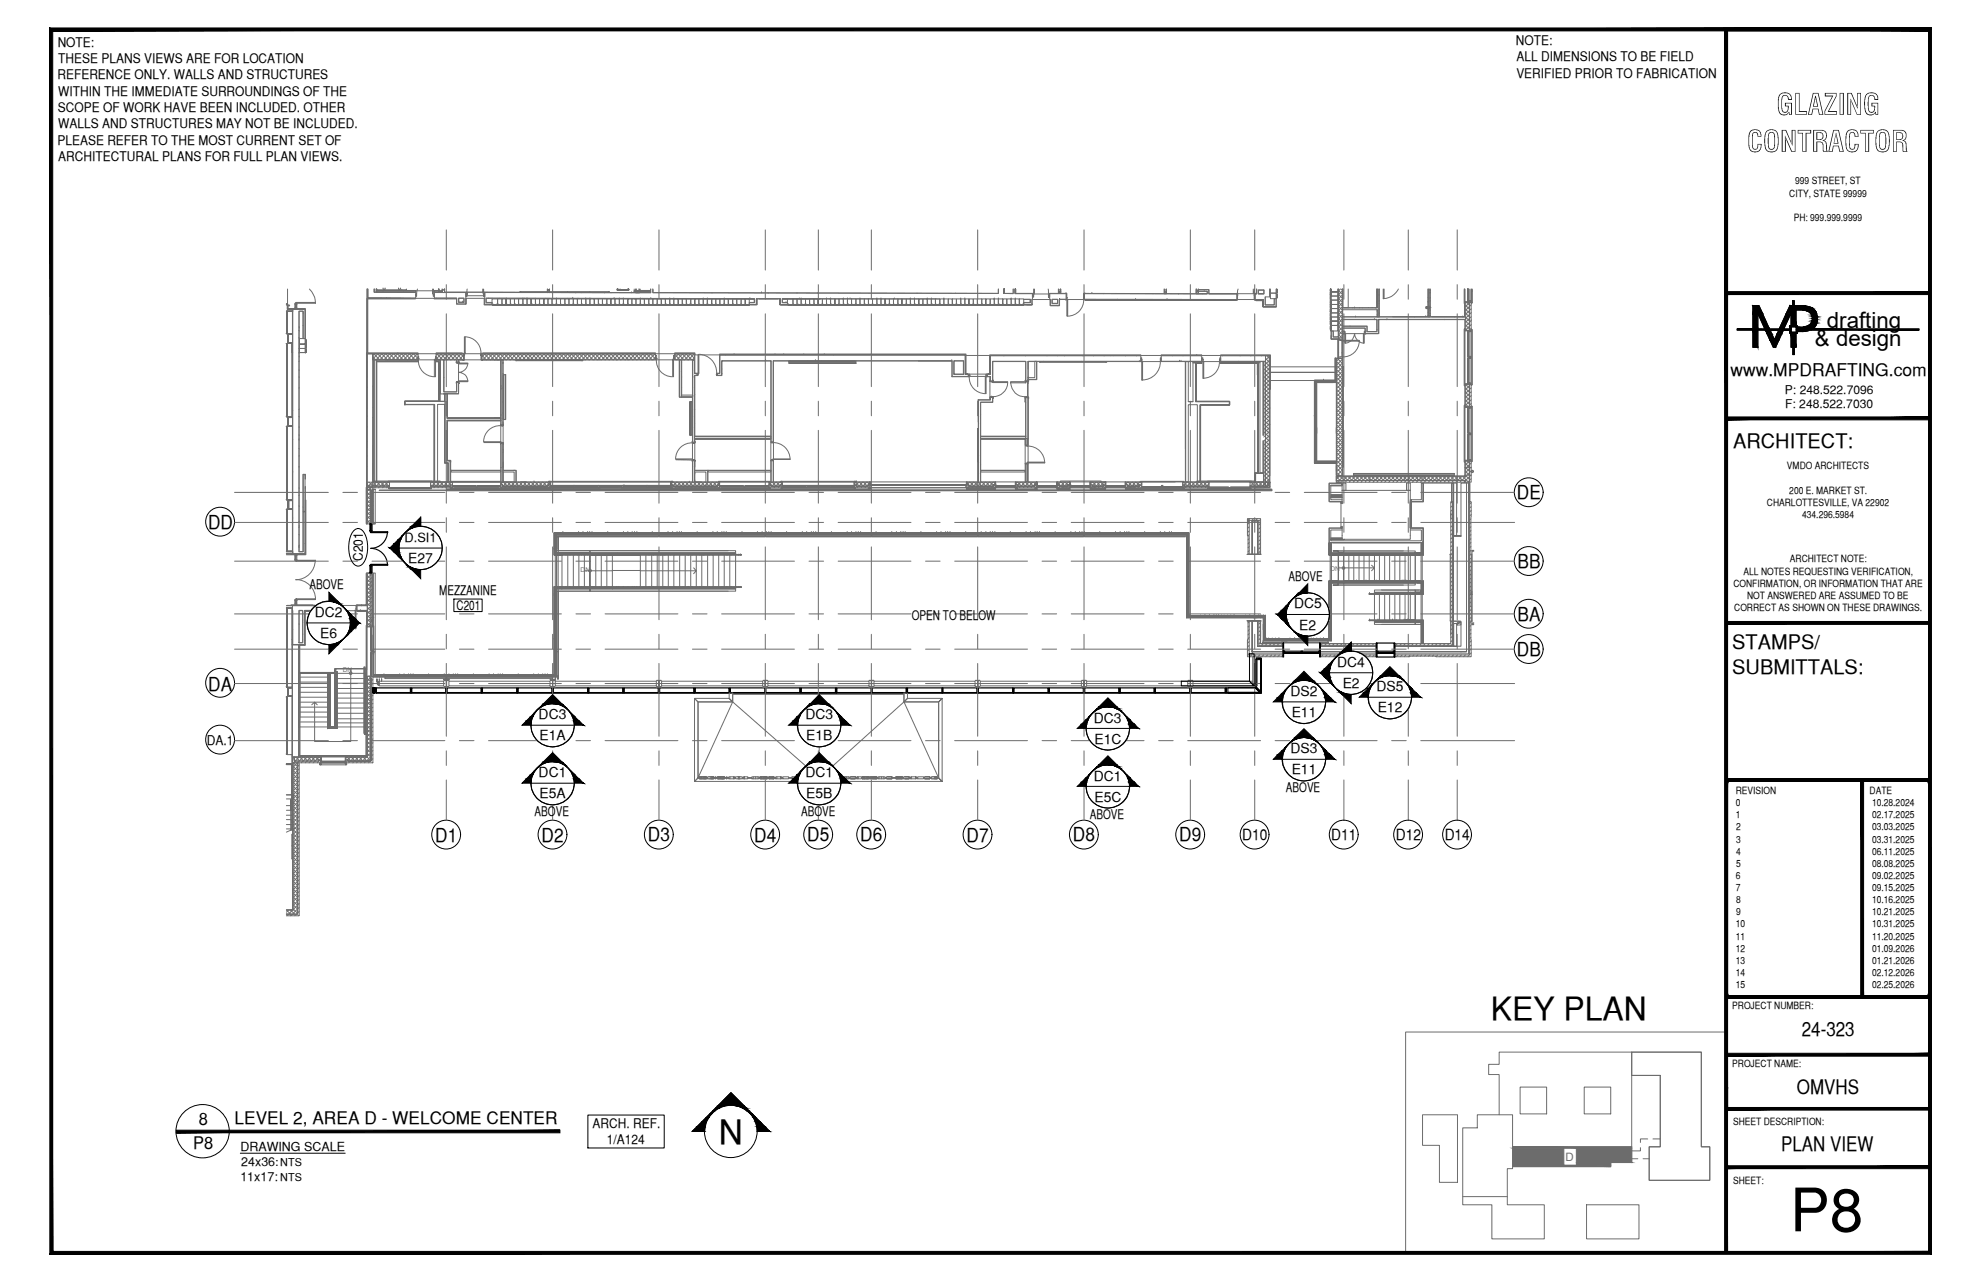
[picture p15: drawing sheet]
<svg xmlns="http://www.w3.org/2000/svg" width="432mm" height="279mm" viewBox="0 0 432 279" stroke-linecap="round" stroke-linejoin="round" font-family="sans-serif">
<defs><g id="words">
<text font-size="13.1" x="390.1" y="268.4">P8</text>
<text font-size="7.3" x="156.7" y="249.2">N</text>
<text font-size="7" x="324.9" y="222.4">KEY PLAN</text>
<g font-size="6.3">
<text x="387.2" y="25">GLAZING</text>
<text x="380.8" y="33.1">CONTRACTOR</text>
</g>
<g font-size="4.9">
<text x="398.2" y="71.5">drafting</text>
<text x="395.6" y="75.5">&amp; design</text>
</g>
<g font-size="4.4">
<text x="377.8" y="97.5">ARCHITECT:</text>
<text x="377.6" y="141.5">STAMPS/</text>
<text x="377.6" y="146.9">SUBMITTALS:</text>
<text x="392.7" y="225.8">24-323</text>
<text x="391.7" y="238.5">OMVHS</text>
<text x="388.2" y="250.8">PLAN VIEW</text>
</g>
<g font-size="4.2">
<text x="330.6" y="108.8">DE</text>
<text x="45.3" y="115.4">DD</text>
<text x="330.8" y="123.8">BB</text>
<text x="330.8" y="135.3">BA</text>
<text x="330.6" y="143">DB</text>
<text x="45.4" y="150.5">DA</text>
<text x="94.9" y="183.5">D1</text>
<text x="118" y="183.5">D2</text>
<text x="141.2" y="183.4">D3</text>
<text x="164.4" y="183.5">D4</text>
<text x="176" y="183.4">D5</text>
<text x="187.5" y="183.4">D6</text>
<text x="210.7" y="183.5">D7</text>
<text x="233.9" y="183.4">D8</text>
<text x="257" y="183.4">D9</text>
</g>
<g font-size="3.8">
<text x="377.2" y="82">www.MPDRAFTING.com</text>
<text x="43.3" y="245.2">8</text>
<text x="51.1" y="245">LEVEL 2, AREA D - WELCOME CENTER</text>
<text x="42.1" y="250.5">P8</text>
</g>
<g font-size="3.3">
<text x="270.8" y="183.1">D10</text>
<text x="290.1" y="183.1">D11</text>
<text x="304.2" y="183.1">D12</text>
<text x="314.9" y="183.1">D14</text>
</g>
<g font-size="3">
<text x="89" y="122.7">E27</text>
<text x="68.6" y="134.5">DC2</text>
<text x="282.1" y="132.6">DC5</text>
<text x="283.2" y="137.2">E2</text>
<text x="69.8" y="139.1">E6</text>
<text x="291.5" y="145.3">DC4</text>
<text x="292.7" y="149.9">E2</text>
<text x="281.3" y="151.6">DS2</text>
<text x="300" y="150.6">DS5</text>
<text x="300.3" y="155.3">E12</text>
<text x="117.4" y="156.7">DC3</text>
<text x="117.6" y="161.4">E1A</text>
<text x="175.6" y="156.7">DC3</text>
<text x="175.7" y="161.4">E1B</text>
<text x="238.4" y="157.5">DC3</text>
<text x="281.6" y="156.3">E11</text>
<text x="238.6" y="162.1">E1C</text>
<text x="281.3" y="164.1">DS3</text>
<text x="117.4" y="169.4">DC1</text>
<text x="117.6" y="174">E5A</text>
<text x="175.6" y="169.4">DC1</text>
<text x="175.7" y="174">E5B</text>
<text x="238.4" y="170.1">DC1</text>
<text x="281.6" y="168.8">E11</text>
<text x="238.6" y="174.7">E5C</text>
</g>
<g font-size="2.9">
<text x="12.6" y="10.2">NOTE:</text>
<text x="330.4" y="9.8">NOTE:</text>
<text x="12.5" y="17.3">REFERENCE ONLY. WALLS AND STRUCTURES</text>
<text x="12.7" y="13.7">THESE PLANS VIEWS ARE FOR LOCATION</text>
<text x="330.5" y="16.9">VERIFIED PRIOR TO FABRICATION</text>
<text x="330.6" y="13.3">ALL DIMENSIONS TO BE FIELD</text>
<text x="12.7" y="20.8">WITHIN THE IMMEDIATE SURROUNDINGS OF THE</text>
<text x="12.6" y="24.4">SCOPE OF WORK HAVE BEEN INCLUDED. OTHER</text>
<text x="12.7" y="27.9">WALLS AND STRUCTURES MAY NOT BE INCLUDED.</text>
<text x="12.5" y="31.5">PLEASE REFER TO THE MOST CURRENT SET OF</text>
<text x="12.7" y="35.1">ARCHITECTURAL PLANS FOR FULL PLAN VIEWS.</text>
<text x="79.1" y="122.2" transform="rotate(-90 79.1 122.2)">C201</text>
<text x="67.4" y="128.5">ABOVE</text>
<text x="95.7" y="129.7">MEZZANINE</text>
<text x="280.9" y="126.6">ABOVE</text>
<text x="99.5" y="132.9">C201</text>
<text x="198.8" y="135.1">OPEN TO BELOW</text>
<text x="45.1" y="162.4">DA.1</text>
<text x="280.3" y="172.5">ABOVE</text>
<text x="116.5" y="177.7">ABOVE</text>
<text x="174.6" y="177.7">ABOVE</text>
<text x="237.6" y="178.4">ABOVE</text>
<text x="129.2" y="245.9">ARCH. REF.</text>
<text x="132.3" y="249.4">1/A124</text>
</g>
<text font-size="2.8" x="88.2" y="118.1">D.SI1</text>
<g font-size="2.7">
<text x="52.4" y="250.8">DRAWING SCALE</text>
<text x="52.4" y="257.4">11x17:</text>
<text x="52.6" y="254.1">24x36:</text>
</g>
<g font-size="2.6">
<text x="389.1" y="85.8">P: 248.522.7096</text>
<text x="389.1" y="89">F: 248.522.7030</text>
</g>
<text font-size="2.5" fill="#6c6c6c" x="341.2" y="253">D</text>
<g font-size="2.4">
<text x="61.1" y="254.2">NTS</text>
<text x="61.1" y="257.4">NTS</text>
</g>
<g font-size="2.2">
<text x="391.3" y="40.2">999 STREET, ST</text>
<text x="390" y="42.9">CITY, STATE 99999</text>
<text x="391" y="48.2">PH: 999.999.9999</text>
<text x="389.5" y="102.3">VMDO ARCHITECTS</text>
<text x="390" y="107.6">200 E. MARKET ST.</text>
<text x="385.1" y="110.3">CHARLOTTESVILLE, VA 22902</text>
<text x="392.8" y="113">434.296.5984</text>
<text x="380" y="125.2">ALL NOTES REQUESTING VERIFICATION,</text>
<text x="390.1" y="122.6">ARCHITECT NOTE:</text>
<text x="377.8" y="127.9">CONFIRMATION, OR INFORMATION THAT ARE</text>
<text x="380.8" y="130.6">NOT ANSWERED ARE ASSUMED TO BE</text>
<text x="378" y="133.2">CORRECT AS SHOWN ON THESE DRAWINGS.</text>
<text x="378.3" y="173">REVISION</text>
<text x="407.5" y="173">DATE</text>
<text x="378.3" y="178.3">1</text>
<text x="378.4" y="175.7">0</text>
<text x="408" y="175.7">10.28.2024</text>
<text x="408" y="178.3">02.17.2025</text>
<text x="378.5" y="181">2</text>
<text x="378.5" y="183.6">3</text>
<text x="408" y="181">03.03.2025</text>
<text x="408" y="183.6">03.31.2025</text>
<text x="378.4" y="191.6">6</text>
<text x="378.5" y="186.2">4</text>
<text x="378.5" y="188.9">5</text>
<text x="408" y="186.2">06.11.2025</text>
<text x="408" y="188.9">08.08.2025</text>
<text x="408" y="191.6">09.02.2025</text>
<text x="378.4" y="194.2">7</text>
<text x="378.5" y="196.8">8</text>
<text x="408" y="194.2">09.15.2025</text>
<text x="408" y="196.8">10.16.2025</text>
<text x="378.3" y="202.1">10</text>
<text x="378.5" y="199.5">9</text>
<text x="408" y="199.5">10.21.2025</text>
<text x="408" y="202.1">10.31.2025</text>
<text x="378.3" y="204.8">11</text>
<text x="378.3" y="207.5">12</text>
<text x="408" y="204.8">11.20.2025</text>
<text x="408" y="207.5">01.09.2026</text>
<text x="378.3" y="210.1">13</text>
<text x="378.3" y="212.7">14</text>
<text x="378.3" y="215.4">15</text>
<text x="408" y="210.1">01.21.2026</text>
<text x="408" y="212.7">02.12.2026</text>
<text x="408" y="215.4">02.25.2026</text>
<text x="377.6" y="219.9">PROJECT NUMBER:</text>
<text x="377.6" y="232.5">PROJECT NAME:</text>
<text x="377.8" y="245.2">SHEET DESCRIPTION:</text>
<text x="377.8" y="257.9">SHEET:</text>
</g>
<g font-size="1.4" fill="#6c6c6c">
<text x="126.6" y="124.7">DN</text>
<text x="290" y="124.5">DN</text>
<text x="74.7" y="146.4">DN</text>
</g>
</g></defs>
<!-- layer: LIGHT_2 -->
<g fill="none" stroke="#6c6c6c" stroke-width=".22">
<path d="M62.4 66.2h.3v.2h-.3h.3v1h1.1v.4h-1.4h.1v4.8h-.1h.1M62.4 66.2h.3v.3h-.3M62.4 72.7h.3v2.2h-.3h.2v15.9h-.1M62.4 72.7h.3v2.1v-2.1zM62.4 72.6h.1zM62.4 74.9h.1h-.1M62.4 74.9h.2h-.1M62.4 74.9v15.8h.1M62.4 74.9h.1M62.5 72.7h.2v2.1h1v16.1h-.3M62.5 74.9h-.1h.1h-.1h.1v15.8v-15.8v15.8h-.1h.1M62.5 74.9v15.8v-15.8"/>
<path d="M62.5 67.8v4.8M62.5 74.9v15.9M62.6 66.4l.1 1M62.6 74.9h-.2h.1v15.9h-.1h.2M62.6 72.7h1.2v-4.9h-1.2v4.9v-4.9h1.2v5h-1h1h-1h1h-1v1.9M62.6 72.6h-.2h.1v-4.8v4.9M62.6 67.8v4.9h-.2h.2zM62.6 78.2v-3.3v15.9v-.2M62.7 66.5v-.2v.2M62.7 66.5h.4v.2h-.4zM62.7 66.5v.9h3.8v-.2h-3.7v-.5M62.7 67.4h1.1"/>
<path d="M62.7 67.8h1.1M62.7 63v3.2M62.7 72.8h1.1h-.9M62.8 74.7v-1.9v1.9M62.8 74.7h.9h-.9M62.8 72.7v2.1h.9M62.9 74.7v-1.9v1.9M62.9 74.7l.8 .1h-1M62.9 72.8h.9h-.9M62.9 72.8v1.9M63.7 67.8h.1M63.7 74.7l-1.1 .1v16.1h.8h-.7v2v-2.1h-.3"/>
<path d="M63.8 67.8v4.9h-1.2v-4.9v4.9h1.2M64.3 67.1h.4v.1h-.4zM64.3 66.1h.4v.2h-.4zM64.5 66.3h-.2v.8h.2M64.5 66.3h.2v.8h-.2v-.8v.8M64.5 65.9h4.3v.2h-4.3zM65.2 72.1h.1M65.2 73.6h.1M65.2 75.9h.1M65.2 78.7h.1M65.2 71.4h.1M65.2 77.7h.1"/>
<path d="M65.3 76.9v-1h1.3v1M65.3 76.8h1.3l-.1-.9v.9zM65.3 73.8h1.2l.1 2.1v-2.1l-.1 2.1h-1.2v-.9h1.2h-1.2zM65.8 67.4h.1M66 70.9l.1 .1M66.1 68.3h.1M66.1 73.8v-6h-.9v52.5h.9v-16.9M66.5 73.8v-6.4h-2.7v53.2h2.7v-17.2M66.5 76.8h.1M66.5 67.4v6.4M66.6 75.2l.1 .6zM66.6 75.8h.1"/>
<path d="M66.6 75.2v-.1l.1 .7M66.6 76.1l.1 .6zM66.6 76.7h.1M66.6 76.1l.1 .7M66.6 74.1l.1 .6zM66.7 74.7h.1M66.6 74.7h.1M66.6 74v.9M66.7 75.8h.1M66.7 75.2v.5v-.5M66.7 75.2h.1M66.7 75.2v.6v-.6"/>
<path d="M66.7 75.7h.1M66.7 76.7h.1M66.7 76.1v.5zM66.7 76.1v.5M66.7 76.6v-.5v.6M66.7 76.6h.1M66.7 74.1v.6v-.6M66.7 74.7v-.6v.6M66.7 74.1v.6M66.7 75.2v.6M67.4 63l.1 .1a4.7 4.7 0 0 1 1.3 3M80 79.1h.1"/>
<path d="M80 76.9h.1M80.1 65h10.5v.2h-10.5zM80.1 65h.1M80.1 65.2v11.7M80.2 63v1.9l10.4 .1M81.3 77.8l.6 .6M81.5 77.1l1.2 1.3M81.5 63v.7l9.1 .1M81.5 77.1l-.2 .2M81.6 63v.7h.4M81.7 78.4h-.4v26.6h12.9v-.1h-9.6v.1v-.1h9.6v.1h.4M82 63v.7"/>
<path d="M82 63.7v-.7l.1 .7M82 63.4h8.6M82 78.4l.1 26.6h-.4v-26.6h.3v26.6M82 63.7h8.2M82.1 63.2v-.2v.4h8.5h-8.5M82.1 63.2l6.5 .1zM82.1 78.5l9-.1v-1.3h-11.1l-.1 29.1v-.2h5M82.1 63v.2M82.2 78.7l-.1 26.1h-.6v-26.4h-.2v26.6h3.3M82.2 78.5h8.9v.3h-8.9M82.2 63.4h-.1M82.3 63.3l.1 .1"/>
<path d="M82.3 77.1l1.3 1.3M82.4 77.1l-1.1 1.1M82.6 63.4h.1M82.8 78.4l1.3-1.3 1.2 1.3M83.2 77.1l1.3 1.3M83.2 63.3v.1M83.2 77.1l-1.2 1.3M83.5 63h.1M83.5 63h.4M83.5 63.4h.1M83.9 63h.1M83.9 78.4l11.7 .1"/>
<path d="M84.3 64.9v.1M84.5 78.4l1.3-1.3 1.3 1.3M84.9 77.1l1.3 1.3M85 77.1l-1.3 1.3M86.6 77.1l1.3 1.3M86.7 77.1l-1.3 1.3M86.7 77.1h.1M86.9 63h.1M86.9 63h.4M87.3 63h.1M87.5 77.1l1.3 1.3M87.6 63.4h.1"/>
<path d="M87.6 77.1l-1.3 1.3M88 63.7l.1 .1M88 63.4h.1M88.2 78.4h.1M88.3 77.1l1.3 1.3M88.4 77.1l-1.3 1.3M88.6 63v.3v-.1h-6.5M89.2 77.1l1.3 1.3M89.3 77.1l-1.3 1.3M89.8 63.4h.1M90.2 63.7h.4v1.3h-10.5v-2v2h-.1v-2v13.9v-11.9h7.5M90.6 63.3h-8.5l8.5 .1v.3h-.4"/>
<path d="M90.6 65h4.1M90.6 63.4h4.1M90.7 77.1h.1M90.9 77.1l.2 .2M91 63l-.2 1.1h-.2v.5h.2v-.5M91 77.1l-1.3 1.3M91.1 77.1v-.2h-11.2v28.2h5M91.1 77.1h-11.1l-.1 29.1h1.4M91.1 77.1h-11l-.1 28.9 4.9-.1M91.1 78.4h-9.8v-1.3l-.1 28.8M91.1 77.7h.1v.7h-.1zM91.1 78.7l-9 .1h9"/>
<path d="M91.1 77.1h4M91.1 78.2l-1-1.1-1.3 1.3M91.1 77.9l-.5 .5M91.2 78.4a3.5 3.5 0 0 0 3.5 3.7M94.3 63v1.1h.1l.1-1.1M94.4 64.1h.3v.5h-.3zM94.7 63.8h6.8M94.7 65h4.9v1.2h1.9v-1.2M94.7 78.4h.2v3.7h-.2zM94.7 63.3h.9M94.9 77.7h.2v.7l-.2-.2zM95.1 78.4h5.9"/>
<path d="M95.1 77.1h5.9v1.3h-1.1v.5h-.4v.2l.3 .1 .1-.1v-.2h-.4v-.5h-2.7v7h2.7v-2.1h.4v2.6h-4v-7.5h-.8zM95.1 76.9h5.7v.2h-5.7zM95.1 78.8h.5v8.6h-7.3M95.1 78.8h.1M95.1 78.7h.6v8.7M95.1 65h.1M95.1 77.8l.5 .6M95.1 77.2h5.9M95.2 77.2l1.3 1.2M95.3 77.2l-.2 .2M95.6 63v.4M95.6 63v.4h-.9h.9"/>
<path d="M95.6 78.8h-.5h.5M95.6 63.1h.1M95.6 63.4h.1M95.7 63v.4h.5h-1.5M95.8 63.7v.1M96.1 77.2l1.2 1.2M96.2 77.2l-1.1 1M96.3 63l-.1 .7h-1.5v-.4l.9 .1v-.4v.4M96.5 63.2v.5h-1.8v1.3h4.8v1.3h2v-2.6h-4.6v-.5M96.5 63.2h.4M96.5 63.7h16.8M96.5 63.2h.3"/>
<path d="M96.5 63v.2M96.8 63l.1 .2M96.9 63v.2M97 77.2l1.2 1.2M97 77.2l-1.2 1.2M97.9 77.2l1.2 1.2M97.9 77.2l-1.3 1.2M98.7 77.2l1.2 1.2M98.7 77.2l-1.2 1.2M99.4 78.7l.1 .4zM99.5 65h-4.9v.2h4.9M99.6 78.9v-.5h.3v.5"/>
<path d="M99.6 77.2l1.2 1.2h-.9v.3M99.6 77.2l-1.2 1.2M99.9 65h1.3v.9h-1.3zM99.9 79.1h2.1v.2h-2.1zM99.9 78.7h.2v.4h-.2zM99.9 79.1v4.1M100 65h1.1v.8h-1.1zM100.4 77.2l.6 .5M100.5 77.2l-1.3 1.2M100.8 65.8h.1M100.8 77l.4 .1zM100.8 78.4l.4 .1z"/>
<path d="M101 77.1h.2l.1 .2-.1 1.1h-.2zM101 77.4l-.9 1M101 78.3v.1M101.2 78.4h3.7M101.2 73.4h.2v3.7h-.2zM101.4 73.4a3.5 3.5 0 0 1 3.4 3.7h-3.6M101.6 63.7h.2l.1 .2-.1 .6h-.2zM101.8 64.5h3.6M101.9 63l-.1 .7M102 79.3a2.08 2.08 0 0 1-2.1 1.9 1.95 1.95 0 0 1 2.1 1.8M104.8 77.1h.2v1.3h-.2zM104.9 77l.3 .1z"/>
<path d="M104.9 78.4l.3 .1zM105 78.4h37.9M105 78.3l.2 .1M105 77.4l1 1M105 77.2h37.9M105.2 63v.7h.2v-.7M105.2 76.9h37.7v.2h-37.7zM105.2 78.4h4v12.7h-11.7M105.2 78.4l1.3-1.2 1.3 1.2h1.1M105.4 63.7h.2v.8h-.2zM105.4 63.7h.3v.9h-.3zM105.5 65h-3.9l-.1 1.3"/>
<path d="M105.5 66.4h1.8M105.6 65v1.3h1.7M105.6 77.2l1.3 1.2M105.7 77.2l-.7 .6M106.4 65h.2M106.7 66.4h.1M106.9 78.4l1.3-1.2 1.3 1.2M107.3 66h-1.4v-1l58.6 .1v.9h-1.2M107.3 66.4l1.2 .1zM107.3 65.2h1.2v1.2h-1.2zM107.3 77.2l1.3 1.2M107.4 77.2l-1.3 1.2"/>
<path d="M107.6 66.5h.1M107.6 66.5h.5zM107.6 66.5h.5M108.1 66.5h-.5h.5M108.1 66.5h.1M108.1 66.5h.2h-.8M108.4 77.1v.1M108.5 66.4l.9 .1zM108.5 65.2h.9v1.2h-.9zM108.6 66.5h.1M108.6 66.5h.6zM108.6 66.5h.6h-.5"/>
<path d="M108.6 66.5h.6M108.7 66.5h.1M108.8 65h.1M109 77.2l1.3 1.2M109.1 77.2l-1.3 1.2M109.2 66.5h-.6h.6M109.2 66.5h.1h-.7M109.4 65.2h.9v1.3h1h-1.9l.9-.1v-1.2h1v1.2h-1.9zM109.4 66.5h.8M109.5 66.5h.1M109.5 66.5h.7zM109.5 66.5h.6"/>
<path d="M109.6 66.5h.1M109.6 79.2h.1M109.6 79.1h.1M109.9 77.2l1.3 1.2M110 77.2l-1.3 1.2M110.1 66.5h-.5h.5M110.2 66.5h.1M110.3 65h.1M110.4 65h.1M110.5 66.5h.1M110.5 66.5h.6h-.5M110.5 66.5h.6z"/>
<path d="M110.6 66.5h.1M110.6 66.5h.5M110.7 77.2l1.3 1.2M110.8 77.2l-1.3 1.2M111.1 66.5h-.5h.5M111.1 66.5h.1h-.8M111.3 66.4l.8 .1zM111.3 65.2h.8v1.2h-.8zM111.3 78.4l1.2-1.2 1.2 1.2M111.4 66.5h.1M111.4 66.5h.6h-.6M111.4 66.5h.6z"/>
<path d="M111.4 66.5h.6M111.6 77.2l1.3 1.2M111.7 77.2l-1.3 1.2M112 66.5h-.7M112.1 66.4l.9 .1zM112.1 65.2h.9v1.2h-.9zM112.2 66.5h.8M112.3 66.5h.1M112.3 66.5h.6zM112.3 66.5h.6h-.6M112.3 66.5h.6M112.5 78.4h-2.8v14.2h-.5v-14.2h-4.2v-1.3h37.9v1.3h-15.8"/>
<path d="M112.5 78.4h.1v.2h-.1zM112.6 78.4l14.3 .1zM112.6 78.6h14.3M112.9 66.5h-.6h.6M113 78.4l1.2-1.2 1.3 1.2M113 66.4l1 .1zM113 65.2h1v1.2h-1zM113.2 66.5h.1M113.2 66.5h.6zM113.2 66.5h.6M113.3 66.5h.1M113.3 77.2l1.3 1.2"/>
<path d="M113.4 77.2l-1.3 1.2M113.5 63.6v.2h-.2v-.2h6v-.6v.1h.5v-.1v.6h12.8M113.5 63.7l19.1 .1zM113.8 66.5h-.5h.5M113.8 66.5h.1M113.8 66.5h.1h-.7M114 66.4l.9 .1zM114 65.2v1.2h.9M114 65.2h.1M114 65.2h.9M114 66.5h.9M114.1 66.5h.1"/>
<path d="M114.1 66.5h.6h-.5M114.1 66.5h.6zM114.2 66.5h.1M114.2 66.5h.5M114.2 65h.2M114.7 66.5h-.5h.5M114.9 65.2h.1M114.9 65.2v1.2M115 66.5h.6M115 66.5h.6zM115 66.5h.1M115 66.5h.8h-.9l.9-.1v-1.2h.9v1.2h-1.8v-1.2h.9v1.3l.9-.1-1.1 .1"/>
<path d="M115.1 66.5h.1M115.1 77.2l1.2 1.2M115.1 77.2l-1.2 1.2M115.4 78.4h.1M115.6 66.5h-.5h.5M116 66.5h.1M116 66.5h.6zM116 66.5h.6M116 66.5h.6h-.6M116 77.2l1.2 1.2M116 77.2l-1.3 1.2M116.6 66.5h-.7"/>
<path d="M116.6 65h.1M116.7 66.4l.9 .1zM116.7 65.2h.9v1.2h-.9zM116.8 77.2l1.2 1.2M116.8 66.5h.7M116.8 66.5h.7zM116.8 66.5h.2zM116.8 66.5h.1M116.8 66.5h.8h-.1M116.8 77.2l-1.2 1.2M116.9 66.5h.1M117.5 66.5h-.6h.6"/>
<path d="M117.5 66.5h.1M117.6 65.2h1v1.2v-1.2h.8v1.2l-1.8 .1h1.8l-1.8-.1zM117.7 77.2l1.2 1.2M117.7 77.2l-1.2 1.2M117.8 66.5h.1M117.8 66.5h.6h-.5M117.8 66.5h.6zM117.9 66.5h.1M117.9 66.5h.5M118.4 66.5h-.5h.5M118.4 66.5h.1h-.8M118.6 66.5h.8"/>
<path d="M118.6 77.2l1.2 1.2M118.7 66.5h.1M118.6 77.2l-1.3 1.2M118.7 66.5h.6h-.6M118.7 66.5h.6zM118.7 66.5h.6M118.9 65h.1M119.3 63.7h-13.6l-.2 2.7h1.8v-.5h-1.3v-.9l58.4 .2v.7h-1.1v.5h1.6v-1.2h5M119.3 66.5h-.6h.6M119.4 63.1l-.1 .7v-.7h.5v.7l-.1-.7M119.4 63.2h.3M119.4 63.5h.3"/>
<path d="M119.4 63.8h.3M119.4 77.2l1.2 1.2M119.4 66.4l.9 .1zM119.4 65.2h.9v1.2h-.9zM119.4 77.2l-1.2 1.2M119.5 63.1l.1 .1M119.6 66.5h.1M119.6 66.5h.6zM119.6 66.5h.6h-.5M119.6 66.5h.6M119.7 66.5h.1M120.2 66.5h-.6h.6"/>
<path d="M120.2 66.5h.1h-.7M120.3 77.2l1.2 1.2M120.3 66.4l1 .1zM120.3 77.2l-1.2 1.2M120.5 66.5h.1M120.5 66.5h.6zM120.5 66.5h.6M120.6 66.5h.1M121.1 66.5h-.5h.5M121.1 66.5h.1M121.1 66.5h.1h-.7M121.1 77.2l1.3 1.2"/>
<path d="M121.2 77.2l-1.3 1.2M121.3 65.2h-1v1.2h1M121.3 65.2h.1M121.3 65.2v1.2M121.4 66.5h.6M121.4 66.5h.6zM121.4 66.5h.1M121.4 66.5h.1zM121.4 66.5h.8h-.9l.9-.1v-1.2h.9v1.2h-1.8v-1.2h.9v1.3l.9-.1-1.1 .1M121.5 66.5h.1M122 77.2l1.3 1.2M122 66.5h-.5h.5"/>
<path d="M122 77.2l-1.2 1.2M122.2 63.8h10.4M122.4 66.5h.1M122.4 66.5h.5h-.5M122.4 66.5h.5zM122.4 66.5h.5M122.8 77.2l1.3 1.2M122.9 77.2l-1.3 1.2M122.9 66.5h-.5h.5M122.9 66.5h.2h-.8M123.1 66.4l.9 .1zM123.1 65.2h.9v1.2h-.9z"/>
<path d="M123.3 66.5h.1M123.3 66.5h.6zM123.3 66.5h.6h-.6M123.3 66.5h.6M123.6 65h.1M123.7 63.8h.1M123.7 77.2l1.3 1.2M123.8 77.2l-1.3 1.2M123.9 66.5h.1M124 66.5h-.8M124 66.4l1 .1zM124 65.2h1v1.2h-1z"/>
<path d="M124.2 66.5h.1M124.2 66.5h.6zM124.2 66.5h.6M124.3 66.5h.1M124.5 77.2l1.4 1.2M124.7 77.2l-1.3 1.2M124.8 66.5h-.5h.5M124.8 66.5h.1M124.8 66.5h.1h-.8M124.8 65h.1M125 65.2h.9v1.3h.8h-1.7l.9-.1v-1.2h.8v1.2h-1.7zM125.1 66.5h.1"/>
<path d="M125.1 66.5h.6h-.5M125.1 66.5h.6zM125.2 66.5h.5zM125.2 66.5h.5M125.2 66.5h.1M125.4 77.2l1.3 1.2M125.5 77.2l-1.3 1.2M125.5 63.8h.1M125.7 66.5h-.7M125.9 66.5h.8h-.1M125.9 65h.1M126 66.5h.6"/>
<path d="M126 66.5h.6zM126 66.5h.1M126.3 77.2l1.3 1.2M126.4 77.2l-1.3 1.2M126.6 66.5h-.6h.6M126.7 66.4l1 .1zM126.7 65.2h1v1.2h-1zM126.8 63.8h.1M126.9 78.4h.2v.2h-.2zM126.9 66.5h.1M126.9 66.5h.6zM126.9 66.5h.6h-.5"/>
<path d="M126.9 66.5h.6M127 66.5h.1M127.1 77.2l1.3 1.2M127.2 77.2l-1.3 1.2M127.3 77.1h.1M127.5 66.5h-.6h.6M127.5 66.5h.1h-.7M127.5 65h.1M127.6 78.4l1.3-1.2 1.3 1.2M127.7 66.4l.9 .1zM127.7 66.5h.8M127.7 65.2v1.2h.9"/>
<path d="M127.7 65.2h.1M127.7 65.2h.9M127.8 66.5h.1M127.8 66.5h.7zM127.8 66.5h.6M127.9 66.5h.1M128 77.2l1.3 1.2M128.1 77.2l-1.3 1.2M128.4 66.5h-.5h.5M128.5 66.5h.1M128.6 63.8h.1M128.6 65.2h.1"/>
<path d="M128.6 65.2h.9v1.3h.9h-1.8l.9-.1v-1.2h.9v1.2h-1.8zM128.6 65.2v1.2M128.8 66.5h.1M128.8 66.5h.5h-.5M128.8 66.5h.5zM128.8 66.5h.5M129.3 66.5h-.5h.5M129.3 66.5h.2h-.8M129.4 78.4l1.2-1.2 1.3 1.2M129.7 66.5h.1M129.7 66.5h.6h-.6M129.7 66.5h.6z"/>
<path d="M129.7 66.5h.6M129.7 77.2l1.3 1.2M129.8 77.2l-1.3 1.2M130.3 66.5h-.7M130.4 66.4l.9 .1zM130.4 65.2h.9v1.2h-.9zM130.5 66.5h.8M130.6 66.5h.1M130.6 66.5h.6zM130.6 66.5h.6h-.6M130.6 78.4h.1M130.6 66.5h.6"/>
<path d="M131.2 66.5h-.6h.6M131.3 66.4l1 .1zM131.3 65.2h1v1.2h-1zM131.4 77.2l1.3 1.2M131.5 66.5h.1M131.5 66.5h.6zM131.5 66.5h.6M131.5 77.2l-1.3 1.2M131.6 66.5h.1M131.8 63.8h.1M132.1 66.5h-.5h.5M132.1 66.5h.1"/>
<path d="M132.1 66.5h.1h-.8M132.3 65.2h.9v1.3h.8h-1.7l.9-.1v-1.2h.8v1.2h-1.7zM132.3 66.5h.9M132.4 66.5h.1M132.3 77.2l1.3 1.2M132.4 66.5h.6h-.5M132.4 66.5h.6zM132.4 77.2l-1.3 1.2M132.5 66.5h.1M132.5 66.5h.5M132.6 63.6h.2v.2h-.2zM133 66.5h-.5h.5"/>
<path d="M133.1 63.8h.1M133.2 77.2l1.2 1.2M133.2 77.2l-1.2 1.2M133.3 66.5h.6M133.3 66.5h.6zM133.3 66.5h.1M133.3 66.5h.7h-.1M133.7 78.4l1.2-1.2 1.3 1.2M133.8 65v.1M133.9 65.1h.1M133.9 66.5h-.6h.6M134 66.4l1 .1z"/>
<path d="M134 65.2h1v1.2h-1zM134 77.2l1.3 1.2M134.1 77.2l-1.3 1.2M134.2 66.5h.1M134.2 66.5h.7zM134.2 66.5h.7M134.2 66.5h.7h-.6M134.3 66.5h.1M134.4 78.4h.1M134.7 63v.2h-.1h.1zM134.9 66.5h-.7M135 66.4l.9 .1z"/>
<path d="M135 65.2v1.2h.9M135 65.2h.1M135 65.2h.9M135.1 66.5h.7M135.1 66.5h.7zM135.1 66.5h.2zM135.1 66.5h.1M135.1 66.5h.8h-.1M135.2 66.5h.1M135.2 63l-.5 .2h2.2v-.2v.2v-.2v.2h-2.2v-.2v.2h-.1v-.2v.2v-.2v.2h2.4v-.2v.2h-.1h.1v-.2v.2h-2.3h2.2M135.4 78.4l1.3-1.2 1.2 1.2M135.6 65l.1 .1"/>
<path d="M135.8 66.5h-.6h.6M135.8 66.5h.1M135.8 77.2l1.2 1.2M135.8 77.2l-1.2 1.2M135.9 65.2h.1M135.9 65.2h.9v1.3h.9h-1.8l.9-.1v-1.2h.9v1.2h-1.8zM135.9 65.2v1.2M136.1 66.5h.1M136.1 66.5h.6h-.6M136.1 66.5h.6zM136.1 66.5h.6M136.7 66.5h-.6h.6"/>
<path d="M136.7 66.5h.1h-.8M136.8 78.4h.1M136.8 66.5h.9M137 66.5h.1M137 66.5h.6h-.6M137 66.5h.6zM137 66.5h.6M137.5 77.2l1.2 1.2M137.5 77.2l-1.2 1.2M137.6 66.5h-.6h.6M137.7 63.8h.1M137.7 66.4l.9 .1z"/>
<path d="M137.7 65.2h.9v1.2h-.9zM137.9 66.5h.1M137.9 66.5h.6zM137.9 66.5h.6h-.5M137.9 66.5h.6M138 66.5h.1M138.2 63v.8h-18.4M138.2 63.5h3.7v.3h-3.3M138.2 65.2h26.2M138.4 77.2l1.2 1.2M138.4 77.2l-1.2 1.2M138.5 66.5h-.6h.6"/>
<path d="M138.5 66.5h.1h-.7M138.6 63v.8h-5.8M138.6 63.2l-.4 .4M138.6 63v.8M138.6 66.4l1 .1zM138.6 63.2l.5 .6M138.7 63l-.1 .2M138.8 66.5h.1M138.8 66.5h.6zM138.8 66.5h.6M138.9 66.5h.1M139.1 63.5v.1"/>
<path d="M139.2 63l.2 .2M139.2 77.2l1.3 1.2M139.3 77.2l-1.3 1.2M139.4 66.5h-.5h.5M139.4 66.5h.1M139.4 66.5h.1h-.8M139.4 63v.8h-33.7M139.4 63.2l-.6 .6M139.5 63v.8h2.3v-.2h-3.6v-.3h3.6v-.3M139.6 65.2h-1v1.2h1M139.6 65.2h.1M139.6 65.2v1.2"/>
<path d="M139.7 66.5h.6M139.7 66.5h.6zM139.7 66.5h.1M139.7 66.5h.1zM139.7 66.5h.8h-.9l.9-.1v-1.2h.9v1.2h-1.8v-1.2h.9v1.3l.9-.1-1.1 .1M139.7 78.4l1.3-1.2 1.2 1.2M139.8 66.5h.1M140.1 65l-.1 .1M140.1 77.2l1.3 1.2M140.1 65l.1 .1M140.1 63.3h.1M140.1 77.2l-1.2 1.2"/>
<path d="M140.3 66.5h-.5h.5M140.7 66.5h.1M140.7 66.5h.5h-.5M140.7 66.5h.5zM140.7 66.5h.5M141.2 66.5h-.5h.5M141.2 66.5h.2h-.8M141.4 66.4l.9 .1zM141.4 65.2h.9v1.2h-.9zM141.5 66.5h.1M141.5 66.5h.7zM141.5 66.5h.7h-.6"/>
<path d="M141.6 66.5h.6zM141.6 66.5h.6M141.6 66.5h.1M141.8 77.2l1.1 1M141.9 65.1h.1M141.9 63v.3h-3.7M141.9 77.2l-1.3 1.2M142.2 66.5h.1M142.2 66.5h-.7M142.3 63.4h.1M142.3 63v.8l75.3 .1v-.9v.9l-75.3-.1zM142.3 66.4l1 .1z"/>
<path d="M142.3 65.2h1v1.2h-1zM142.5 66.5h.1M142.5 66.5h.6zM142.5 66.5h.6M142.6 66.5h.1M142.7 77.2l.2 .1M142.7 77.2l-1.3 1.2M142.9 77.5h.2v.9h-.2zM142.9 77.1h4.2M142.9 77.9l-.6 .5M143.1 66.5h-.5h.5M143.1 66.5h.1"/>
<path d="M143.1 66.5h.1h-.8M143.1 78.4a3.5 3.5 0 0 0 3.5 3.7M143.1 78.4h3.7M143.3 65.2h.8v1.3h.9h-1.7l.8-.1v-1.2h.9v1.2h-1.7zM143.4 66.5h.1M143.4 66.5h.6h-.6M143.4 66.5h.6zM143.4 66.5h.6M144 66.5h-.7M144.1 66.5h.9h-.1M144.3 66.5h.6M144.3 66.5h.6z"/>
<path d="M144.3 66.5h.1M144.9 66.5h-.6h.6M145 66.4l1 .1zM145 65.2h1v1.2h-1zM145.2 66.5h.1M145.2 66.5h.6zM145.2 66.5h.6h-.5M145.2 66.5h.6M145.3 66.5h.1M145.8 66.5h-.6h.6M145.8 66.5h.1h-.7M146 66.4l.9 .1z"/>
<path d="M146 66.5h.7M146 65.2v1.2h.9M146 65.2h.1M146 65.2h.9M146.1 66.5h.1M146.1 66.5h.6zM146.1 66.5h.6M146.2 66.5h.1M146.6 78.4h.2v3.7h-.2zM146.7 66.5h-.5h.5M146.7 66.5h.1M146.8 77.5h.3v.9h-.3l-.1-.2z"/>
<path d="M146.9 65.2h.1M146.9 65.2h.9v1.3h.9h-1.8l.9-.1v-1.2h.9v1.2h-1.8zM146.9 65.2v1.2M147.1 66.5h.1M147.1 66.5h.5h-.5M147.1 66.5h.5zM147.1 77.2h4.3v4.2h.6M147.1 78.4h4.3h-.4v18M147.1 76.9h4.3v.2h-4.3zM147.1 78l.3 .4M147.1 77.2l1.1 1.2M147.1 66.5h.5"/>
<path d="M147.6 66.5h-.5h.5M147.6 66.5h.2h-.8M147.8 77.2l1.3 1.2M147.9 77.2l-.8 .8M148 66.5h.1M148 66.5h.6h-.6M148 66.5h.6zM148 66.5h.6M148.1 78.4v8.2h2.8v.9M148.5 79.1h.1M148.6 66.5h-.7M148.7 66.4l.9 .1z"/>
<path d="M148.7 65.2h.9v1.2h-.9zM148.7 77.2l1.3 1.2M148.8 66.5h.8M148.8 77.2l-1.3 1.2M148.8 66.5h.1M148.8 66.5h.7zM148.8 66.5h.7h-.6M148.9 66.5h.1M148.9 66.5h.6M148.9 77.1v.1M149.5 66.5h-.6h.6M149.5 77.2l1.3 1.2"/>
<path d="M149.6 66.4l1 .1zM149.6 65.2h1v1.2h-1zM149.6 77.2l-1.3 1.2M149.8 66.5h.1M149.8 66.5h.6zM149.8 66.5h.6M149.9 66.5h.1M150.2 77.1v.1M150.4 66.5h-.5h.5M150.4 66.5h.1M150.4 66.5h.1h-.8M150.4 77.2l1 .9"/>
<path d="M150.5 77.2l-1.3 1.2M150.6 65.2h.8v1.3h.9h-1.7l.8-.1v-1.2h.9v1.2h-1.7zM150.6 66.5h.8M150.7 66.5h.1M150.7 66.5h.6h-.6M150.7 66.5h.6zM150.7 66.5h.6M151.3 77.2l.1 .1M151.3 66.5h-.6h.6M151.3 77.2l-1.2 1.2M151.4 77.9l-.5 .5M151.4 77.1v.2h5.4"/>
<path d="M151.6 66.5h.6M151.6 66.5h.6zM151.6 66.5h.1M151.6 66.5h.7h-.1M152.1 77.3h.2v4h-.2zM152.2 66.5h-.6h.6M152.3 77.2a4 4 0 0 1 3.9 4.1M152.3 66.4l1 .1zM152.3 65.2h1v1.2h-1zM152.5 66.5h.1M152.5 66.5h.7zM152.5 66.5h.7"/>
<path d="M152.5 66.5h.7h-.6M152.6 66.5h.1M152.7 65.1v.1M153.2 66.5h-.7M153.3 66.4l.9 .1zM153.3 65.2v1.2h.9M153.3 65.2h.1M153.3 65.2h.9M153.4 66.5h.7M153.4 66.5h.7zM153.4 66.5h.1zM153.4 66.5h.1"/>
<path d="M153.4 66.5h.8h-.1M153.5 66.5h.1M154.1 66.5h-.6h.6M154.1 66.5h.1M154.2 65.2h.1M154.2 65.2h.9v1.3h.9h-1.8l.9-.1v-1.2h.9v1.2h-1.8zM154.2 65.2v1.2M154.4 66.5h.1M154.4 66.5h.5h-.5M154.4 66.5h.5zM154.4 66.5h.5M154.9 66.5h-.5h.5"/>
<path d="M154.9 66.5h.2h-.8M155.1 66.5h.9M155.3 66.5h.1M155.2 63.8v.1M155.3 66.5h.6h-.6M155.3 66.5h.6zM155.3 66.5h.6M155.9 66.5h-.6h.6M156 66.4l.9 .1zM156 65.2h.9v1.2h-.9zM156.2 66.5h.1M156.2 66.5h.6z"/>
<path d="M156.2 66.5h.6h-.5M156.2 66.5h.6M156.3 66.5h.1M156.8 66.5h-.6h.6M156.8 66.5h.1h-.8M156.8 77.3h53.6v4.2h.7v.6h-3.6v-3.4h-38.9v17.6h-.6v-17.6h-10.6v3.2h-1v-.6h.4zM156.8 77.2h53.8v4.2h.3v.1h-.5v-4.2h-53.6v4zM156.9 66.4l1 .1zM157.1 66.5h.1M157.1 66.5h.6zM157.1 66.5h.6M157.2 66.5h.1"/>
<path d="M157.5 78.6v.1M157.7 66.5h-.5h.5M157.7 66.5h.1M157.7 66.5h.1h-.8M157.9 65.2h-1v1.2h1M157.9 65.2h.1M157.9 65.2v1.2M158 66.5h.6M158 66.5h.6zM158 66.5h.1M158 66.5h.1zM158 66.5h.7h-.8l.8-.1v-1.2h1v1.2h-1.8v-1.2h.8v1.3l1-.1-1.1 .1"/>
<path d="M158.1 66.5h.1M158.2 77.3h.1M158.6 66.5h-.5h.5M158.9 66.5h.1M158.9 66.5h.6h-.6M158.9 66.5h.6zM158.9 66.5h.6M159.5 66.5h-.5h.5M159.5 66.5h.1h-.7M159.7 66.4l.9 .1zM159.7 65.2h.9v1.2h-.9zM159.8 66.5h.1"/>
<path d="M159.8 66.5h.7zM159.8 66.5h.7h-.6M159.9 66.5h.6zM159.9 66.5h.6M159.9 66.5h.1M160 77.3h.1M160.5 66.5h.1M160.5 66.5h-.7M160.6 66.4l.9 .1zM160.6 65.2h.9v1.2h-.9zM160.8 66.5h.1M160.8 66.5h.6z"/>
<path d="M160.8 66.5h.6M161.4 66.5h-.6h.6M161.4 66.5h.1M161.4 66.5h.1h-.8M161.5 65.2h.9v1.3h.9h-1.8l.9-.1v-1.2h.9v1.2h-1.8zM161.7 66.5h.1M161.7 66.5h.6h-.6M161.7 66.5h.6zM161.7 66.5h.6M162.3 66.5h-.7M162.4 66.5h.9h-.1M162.6 66.5h.6"/>
<path d="M162.6 66.5h.6zM162.6 66.5h.1M163.2 66.5h-.6h.6M163.3 66.4h1.5v-1.3h5.3v1.3h1.5M163.3 65.2h1.1M163.4 65.1h.1M163.6 66.4h1.3M164.9 65.2h.1v1.2h-.1zM165.5 65.2h4M166 63.8h.1M166.9 78.6h.1M167.4 63.8v.1"/>
<path d="M168 78.7l.1 17.6M168.1 78.7l-10.8-.1v3.2h-.9M168.5 78.7l.1 21.7M168.9 77.3h.1M169.9 65.2h.2v1.2h1.5h-1.7zM170.1 66.4h1.5M170.1 65.2v1.2h1.5v-.5h-1v-.7h8.2M170.1 66v.1M170.6 65.2h8.2M170.6 65.2h1M170.8 77.3h.1M171.3 66h.1"/>
<path d="M171.6 66.4l1.2 .1zM171.6 65.2h1.2v1.2h-1.2zM171.9 66.5h.1M171.9 66.5h.6zM171.9 66.5h.7M171.9 66.5h.6M172 66.5h.1M172 78.8h14.6v.4h-14.6zM172 78.7l.1 .1zM172.1 78.7h14.3zM172.1 78.8h14.3l.2-.1-.2 .1M172.5 66.5h-.5h.5"/>
<path d="M172.5 66.5h.2M172.8 66.4l.9 .1zM172.8 65.2h.9v1.2h-.9zM172.8 66.5h.9M173 66.5h.1M173 66.5h.6h-.6M173 66.5h.6zM173 66.5h.6M173.6 66.5h-.6h.6M173.7 66.4l.9 .1zM173.7 63.8v.1M173.9 66.5h.1"/>
<path d="M173.9 66.5h.6zM173.9 66.5h.6h-.5M173.9 66.5h.6M174 66.5h.1M174.2 65.2h.1M174.4 65.1l.1 .1M174.5 66.5h-.6h.6M174.5 66.5h.1h-.7M174.6 65.2h-.9v1.2h.9M174.6 65.2h.1M174.6 65.2h1v1.3h.9h-1.9l1-.1v-1.2h.9v1.2h-1.9zM174.6 65.2v1.2"/>
<path d="M174.8 66.5h.1M174.8 66.5h.7zM174.8 66.5h.6M174.9 66.5h.1M175.2 77.3h.1M175.4 66.5h-.5h.5M175.5 66.5h.1M175.5 66.5h-.7M175.7 66.5h.6M175.7 66.5h.6zM175.7 66.5h.1M175.7 66.5h.1z"/>
<path d="M175.7 66.5h.8h-.2M175.8 66.5h.1M176 78.6v.1M176.3 66.5h-.5h.5M176.5 66.4l.9 .1zM176.5 65.2h.9v1.2h-.9zM176.7 66.5h.1M176.7 66.5h.5h-.5M176.7 66.5h.5zM176.7 66.5h.5M177.2 66.5h-.5h.5M177.2 66.5h.2h-.8"/>
<path d="M177.4 65.2h.9v1.2v-1.2h1v1.2l-1.9 .1h1.9l-1.9-.1zM177.5 66.5h.8M177.5 66.5h.1M177.5 66.5h.7zM177.5 66.5h.7h-.6M177.6 66.5h.1M177.6 66.5h.6M177.7 78.6h.1M178.2 66.5h-.6h.6M178.2 63.8v.1M178.5 66.5h.1M178.5 66.5h.6z"/>
<path d="M178.5 66.5h.6M178.6 66.5h.1M179.1 66.5h-.5h.5M179.1 66.5h.1M179.1 66.5h.1h-.8M179.1 78.6h.1M179.3 66.4l.8 .1zM179.3 65.2h.8v1.2h-.8zM179.4 66.5h.1M179.4 66.5h.6h-.5M179.4 66.5h.6zM179.5 66.5h.5z"/>
<path d="M179.5 66.5h.5M179.5 66.5h.1M179.7 77.3h.1M180 66.5h-.7M180.1 66.4l.9 .1zM180.1 65.2v1.2h.9M180.1 65.2h.1M180.1 65.2h.9M180.3 66.5h.6M180.3 66.5h.6zM180.3 66.5h.1M180.3 66.5h.1z"/>
<path d="M180.3 66.5h.7h-.1M180.4 66.5h.1M180.9 66.5h-.6h.6M181 65.2h.1M181 65.2h1v1.3h.9h-1.9l1-.1v-1.2h.9v1.2h-1.9zM181 65.2v1.2M181.2 66.5h.1M181.2 66.5h.6zM181.2 66.5h.6h-.5M181.2 66.5h.6M181.3 66.5h.1M181.6 77.3h.1"/>
<path d="M181.8 66.5h-.6h.6M181.8 66.5h.1h-.7M182 66.5h.1M182.1 66.5h.7M182.1 66.5h.1M182.1 66.5h.7zM182.1 66.5h.6M182.2 66.5h.1M182.2 78.6v.1M182.7 66.5h-.5h.5M182.8 66.5h.1M182.9 66.4l.9 .1z"/>
<path d="M182.9 65.2h.9v1.2h-.9zM183.1 66.5h.1M183.1 66.5h.5h-.5M183.1 66.5h.5zM183.1 66.5h.5M183.6 66.5h-.5h.5M183.6 66.5h.2h-.8M183.8 66.4l.9 .1zM183.8 65.2v1.2h.9M183.8 65.2h.1M183.8 65.2h.9M184 66.5h.1"/>
<path d="M184 66.5h.6h-.6M184 66.5h.6zM184 66.5h.6M184.6 66.5h-.7M184.7 65.2h.1M184.7 65.2v1.2M184.8 66.5h.8h-.9l.9-.1v-1.2h1v1.2h-1.9v-1.2h.9v1.3l1-.1-1.1 .1M184.8 66.5h.1M184.8 66.5h.7zM184.8 66.5h.7h-.5M184.9 66.5h.1M184.9 66.5h.6"/>
<path d="M185 66.5h.1M185.3 65.2h.1M185.5 66.5h-.6h.6M185.8 66.5h.1M185.8 66.5h.6zM185.8 66.5h.6M185.9 66.5h.1M186.4 66.5h-.5h.5M186.4 66.5h.1M186.4 66.5h.1h-.8M186.6 66.4l.9 .1zM186.6 65.2h.9v1.2h-.9z"/>
<path d="M186.6 79.1h-14.6h14.6M186.6 66.5h.9M186.7 66.5h.1M186.7 66.5h.6h-.5M186.7 66.5h.6zM186.8 66.5h.1M186.8 66.5h.5M187.3 66.5h-.5h.5M187.5 66.4l.9 .1zM187.5 65.2v1.2h.9M187.5 65.2h.1M187.5 65.2h.9v1.2"/>
<path d="M187.6 66.5h.1M187.6 66.5h.6h-.5M187.6 66.5h.6zM187.7 66.5h.1M187.7 66.5h.5M188.2 66.5h-.5h.5M188.2 66.5h.1h-.7M188.4 65.2h.9v1.3h.9h-1.8l.9-.1v-1.2h.9v1.2h-1.8zM188.5 66.5h.1M188.5 66.5h.7zM188.5 66.5h.7M188.5 66.5h.7h-.6"/>
<path d="M188.6 66.5h.1M189.2 66.5h-.7M189.4 66.5h.7M189.4 66.5h.7zM189.4 66.5h.1zM189.4 66.5h.1M189.4 66.5h.8h-.1M189.5 66.5h.1M190.1 66.5h-.6h.6M190.1 66.5h.1M190.2 66.4l.9 .1zM190.2 65.2h.9v1.2h-.9z"/>
<path d="M190.4 66.5h.1M190.4 66.5h.5h-.5M190.4 66.5h.5zM190.4 66.5h.5M190.9 66.5h-.5h.5M190.9 66.5h.2h-.8M191.1 66.4l.9 .1zM191.1 65.2v1.2h.9M191.1 65.2h.1M191.1 65.2h.9M191.1 66.5h.9M191.3 66.5h.1"/>
<path d="M191.3 66.5h.6h-.6M191.3 66.5h.6zM191.3 66.5h.6M191.9 66.5h-.6h.6M192 65.2h.1M192 65.2v1.2M192.2 66.5h.1M192.2 66.5h.6zM192.2 66.5h.6h-.5M192.2 66.5h.6M192.3 66.5h.1M192.8 66.5h-.6h.6"/>
<path d="M192.8 66.5l1.1-.1-1 .1v-1.3h-.9v1.2h1.9v-1.2h-1v1.2h-.9l.9 .1h-.7M193.1 66.5h.1M193.1 66.5h.6zM193.1 66.5h.6M193.2 66.5h.1M193.7 66.5h-.5h.5M193.7 66.5h.1M193.7 66.5h-.7M193.9 66.4l.9 .1zM193.9 65.2h.9v1.2h-.9zM194 66.5h.6M194 66.5h.6z"/>
<path d="M194 66.5h.1M194 66.5h.1zM194 66.5h.8h-.2M194.1 66.5h.1M194.6 66.5h-.5h.5M194.8 66.4l.9 .1zM194.8 65.2h.9v1.2h-.9zM194.9 65.2h.1M194.9 66.5h.1M194.9 66.5h.6h-.5M194.9 66.5h.6zM195 66.5h.1"/>
<path d="M195 66.5h.5M195.5 66.5h-.5h.5M195.5 66.5h.1h-.7M195.7 65.2h.9v1.3h.9h-1.8l.9-.1v-1.2h.9v1.2h-1.8zM195.8 66.5h.8M195.8 66.5h.1M195.8 66.5h.7zM195.8 66.5h.7h-.6M195.9 66.5h.1M195.9 66.5h.6M196.5 66.5h-.6h.6M196.8 66.5h.1"/>
<path d="M196.8 66.5h.6zM196.8 66.5h.6M197.4 66.5h-.6h.6M197.4 66.5h.1M197.4 66.5h.1h-.8M197.5 66.4l.9 .1zM197.5 65.2h.9v1.2h-.9zM197.7 66.5h.1M197.7 66.5h.6h-.6M197.7 66.5h.6zM197.7 66.5h.6M198.3 66.5h-.7"/>
<path d="M198.4 66.4l.9 .1zM198.4 65.2v1.2h.9M198.4 65.2h.1M198.4 65.2h.9M198.6 66.5h.6M198.6 66.5h.6zM198.6 66.5h.1M198.6 66.5h.1zM198.6 66.5h.7h-.1M198.7 66.5h.1M199.2 66.5h-.6h.6M199.3 65.2h.1"/>
<path d="M199.3 65.2h1v1.3h.9h-1.9l1-.1v-1.2h.9v1.2h-1.9zM199.3 65.2v1.2M199.5 66.5h.1M199.5 66.5h.6zM199.5 66.5h.6h-.5M199.5 66.5h.6M199.6 66.5h.1M199.9 63.9h.1M200.1 66.5h-.6h.6M200.1 66.5h.1h-.7M200.2 78.7h7.3M200.3 66.5h.1"/>
<path d="M200.3 66.5h.7M200.4 66.5h.1M200.4 66.5h.6zM200.4 66.5h.6M200.5 66.5h.1M201 66.5h-.5h.5M201 66.5h.1M201.2 66.4l.9 .1zM201.2 65.2h.9v1.2h-.9zM201.4 66.5h.1M201.4 66.5h.5h-.5M201.4 66.5h.5z"/>
<path d="M201.4 66.5h.5M201.9 66.5h-.5h.5M201.9 66.5h.2h-.8M202.1 66.4l.9 .1zM202.1 65.2v1.2h.9M202.1 65.2h.1M202.1 65.2h.9M202.2 66.5h.1M202.2 66.5h.7h-.6M202.2 66.5h.7zM202.3 66.5h.6zM202.3 66.5h.6"/>
<path d="M202.3 66.5h.1M202.9 66.5h-.7M203 65.2h.1M203 65.2v1.2M203.1 66.5h.8h-.9l.9-.1v-1.2h1v1.2h-1.9v-1.2h.9v1.3l1-.1-1.1 .1M203.1 66.5h.1M203.1 66.5h.7zM203.1 66.5h.7h-.5M203.2 66.5h.1M203.2 66.5h.6M203.3 66.5h.1M203.8 66.5h-.6h.6"/>
<path d="M204.1 66.5h.1M204.1 66.5h.6zM204.1 66.5h.6M204.2 66.5h.1M204.7 66.5h-.5h.5M204.7 66.5h.1M204.7 66.5h.1h-.8M204.9 65.2l-34.4-.1v.9h1.1M204.9 66.4l.8 .1zM204.9 65.2h.8v1.2h-.8zM204.9 66.5h.8M205 66.5h.1"/>
<path d="M205 66.5h.6h-.6M205 66.5h.6zM205 66.5h.6M205.6 66.5h-.6h.6M205.7 66.4l1 .1zM205.7 65.2v1.2h1M205.7 65.2h.1M205.7 65.2h1v1.2M205.9 66.5h.1M205.9 66.5h.6h-.5M205.9 66.5h.6zM206 66.5h.1"/>
<path d="M206 66.5h.5M206.5 66.5h-.5h.5M206.5 66.5h.1h-.7M206.7 65.2h.9v1.3h.9h-1.8l.9-.1v-1.2h.9v1.2h-1.8zM206.8 66.5h.1M206.8 66.5h.7zM206.8 66.5h.7M206.8 66.5h.7h-.6M206.9 66.5h.1M207.5 66.5h-.7M207.5 78.6h.1M207.7 66.5h.6"/>
<path d="M207.7 66.5h.6zM207.7 66.5h.1zM207.7 66.5h.1M207.7 66.5h.8h-.2M207.8 66.5h.1M207.9 78.6h2.2v3h-2.2zM208 78.7h2v2.8h-2zM208.3 63.9h.1M208.3 66.5h-.5h.5M208.3 66.5h.1M208.5 66.4l.9 .1zM208.5 65.2h.9v1.2h-.9z"/>
<path d="M208.7 66.5h.1M208.7 66.5h.5h-.5M208.7 66.5h.5zM208.7 66.5h.5M209.2 66.5h-.5h.5M209.2 66.5h.2h-.8M209.4 66.4l.9 .1zM209.4 65.2v1.2h.9M209.4 65.2h.1M209.4 65.2h.9M209.4 66.5h.9M209.4 77.3h.1"/>
<path d="M209.5 66.5h.1M209.5 66.5h.7h-.6M209.5 66.5h.7zM209.6 66.5h.1M209.6 66.5h.6M210.2 66.5h-.6h.6M210.3 65.2h.1M210.3 65.2v1.2M210.4 77.3v.2M210.5 66.5h.1M210.5 66.5h.6zM210.5 66.5h.6h-.5"/>
<path d="M210.5 66.5h.6M210.6 66.5h.1M210.6 77.5h5.1M211.1 66.5h-.6h.6M211.1 66.5l1.1-.1-1 .1v-1.3h-.9v1.2h1.9v-1.2h-1v1.2h-.9l.9 .1h-.8M211.4 66.5h.1M211.4 66.5h.6zM211.4 66.5h.6M211.5 66.5h.1M212 66.5h-.5h.5M212 66.5h.1M212 66.5h-.7"/>
<path d="M212.2 66.4l.8 .1zM212.2 65.2h.8v1.2h-.8zM212.3 66.5h.6M212.3 66.5h.6zM212.3 66.5h.1M212.3 66.5h.1zM212.3 66.5h.7h-.1M212.4 66.5h.1M212.9 66.5h-.6h.6M213 66.4l1 .1zM213 65.2h1v1.2h-1zM213.2 66.5h.1"/>
<path d="M213.2 66.5h.6h-.5M213.2 66.5h.6zM213.3 66.5h.1M213.3 66.5h.5M213.8 66.5h-.5h.5M213.8 66.5h.1h-.7M214 65.2h.9v1.3h.9h-1.8l.9-.1v-1.2h.9v1.2h-1.8zM214.1 66.5h.8M214.1 66.5h.1M214.1 66.5h.7zM214.1 66.5h.7h-.6M214.2 66.5h.1"/>
<path d="M214.2 66.5h.6M214.8 66.5h-.6h.6M215.1 66.5h.1M215.1 66.5h.5zM215.1 66.5h.5M215.6 66.5h-.5h.5M215.6 66.5h.1M215.6 66.5h.2h-.8M215.7 77.3h33v.2h-32.9v4h-.5v-.1h.4zM215.8 66.4l.9 .1zM215.8 65.2h.9v1.2h-.9zM216 66.5h.1"/>
<path d="M216 66.5h.6h-.6M216 66.5h.6zM216 66.5h.6M216.3 78.8h.1M216.6 66.5h-.7M216.7 66.4l.9 .1zM216.7 65.2v1.2h.9M216.7 65.2h.1M216.7 65.2h.9M216.9 66.5h.6M216.9 66.5h.6zM216.9 66.5h.1"/>
<path d="M216.9 66.5h.1zM216.9 66.5h.7h-.1M217 66.5h.1M217.5 66.5h-.6h.6M217.6 65.2h.1M217.6 65.2h1v1.3h.9h-1.9l1-.1v-1.2h.9v1.2h-1.9zM217.6 65.2v1.2M217.8 66.5h.1M217.8 66.5h.6zM217.8 66.5h.6h-.5M217.8 66.5h.6M217.9 66.5h.1"/>
<path d="M218.4 66.5h-.6h.6M218.4 66.5h.1h-.8M218.6 66.5h.1M218.6 66.5h.7M218.7 66.5h.1M218.7 66.5h.6zM218.7 66.5h.6M218.8 63v.9l2.1 .1v-1v.9h-2.1v-.9v.9l.1-.9v.9v-.9M218.8 66.5h.1M218.8 63.8v.1M218.8 77.5h.1M218.9 63v.9v-.9"/>
<path d="M219.3 66.5h-.5h.5M219.3 66.5h.1M219.5 66.4l.9 .1zM219.5 65.2h.9v1.2h-.9zM219.6 66.5h.1M219.6 66.5h.6h-.5M219.6 66.5h.6zM219.7 66.5h.1M219.7 66.5h.5M220.2 66.5h-.5h.5M220.2 66.5h.1h-.7M220.4 66.4l.9 .1z"/>
<path d="M220.4 65.2v1.2h.9M220.4 65.2h.1M220.4 65.2h.9M220.5 66.5h.1M220.5 66.5h.7h-.6M220.5 66.5h.7zM220.6 66.5h.6zM220.6 66.5h.6M220.6 66.5h.1M221.2 66.5h-.7M221.2 63v1h3.8M221.3 63.9v-.9v.9v-.9v.9h3.7v1.4"/>
<path d="M221.3 65.2h.1M221.3 65.2v1.2M221.4 66.5h.8h-.9l.9-.1v-1.2h.9v1.2h-1.8v-1.2h.9v1.3l.9-.1-1 .1M221.4 63v.9M221.4 63.9v-.9v.9M221.4 66.5h.1M221.4 66.5h.7zM221.4 66.5h.7h-.5M221.5 66.5h.1M221.5 66.5h.6M221.6 66.5h.1M222.1 66.5h-.6h.6"/>
<path d="M222.4 66.5h.1M222.4 66.5h.5zM222.4 66.5h.5M222.9 66.5h-.5h.5M222.9 66.5h.1M222.9 66.5h.2h-.8M223.1 65.3h1.4v.6h-1.4v.5h1.9v-1.1M223.1 65.2h1.5v.8h-1.5M223.1 66.4h.1M223.5 77.5h.1M223.8 66.4h.1M223.9 66.4h1"/>
<path d="M224.1 78.8v4.3M224.1 78.8v1.7M225 66.4h-1.9h1.9M225 65.3h3.9v1.3h2M225 66.2l-.1 .1M225 65.2h-.1v1.2h-1.8M225 63.9h.3l.1 .2-.1 .7h-.3zM225.3 63v.9h.2v-.9M225.3 64.1h3.2M225.6 78.8h-1.5v3.5M225.6 78.8v3.5h-1.5M225.6 78.8l.3-.1v4h-1.8v-.4"/>
<path d="M225.9 78.8h15.1M226 78.8v3.9h-1.9M226.6 78.8l.2 .1zM226.8 78.8l14.2 .1zM226.8 78.9h14.2M227.4 78.7v.1M228.2 77.5h.1M228.5 63v.9M228.5 63.9h.3v.9h-.3zM228.8 63.9h3.6v1.4h-1.5v1.3h-2zM228.8 65.2h.2v1.3h1.9v-1.3h1.5M228.8 64h3.6"/>
<path d="M229.3 65.2h1.3v1h-1.3zM229.4 65.3h1.1v.8h-1.1zM230.2 66.5v.1M230.5 66.6h.1M230.5 77.5h.1M230.7 63v.9h.5v-.9v.9M230.8 63.2h.3M230.8 63.5h.3M230.8 63v.9M230.9 63.6l.2 .2h-.3M230.9 63.5l.2 .3M230.9 65.3h.1"/>
<path d="M230.9 65.2h.1M231.1 63v.9l-.2-.3M232 77.5h.2M232.2 65.3h.3zM232.2 63.9h.3zM232.4 63.9h.1v1.4h-.1zM232.5 65.3h.2v3.6h-.2zM232.5 65.3h3.7M235.8 78.7v.1M236 77.5h.1M236.2 65.2a3.5 3.5 0 0 1-3.5 3.7M236.2 63.9h.1v1.4l-.1-.2z"/>
<path d="M236.3 65.3h.2zM236.3 63.9h.2zM236.3 65.2l33.3 .1M236.5 65.3h32.9v.2h-32.9zM238 63.9h.1M238.3 77.5h.1M240.5 63.9v.1M240.6 77.5h.1M241 78.8l.2 .1zM241.2 78.8h7.5v-1.3h-32.9v4h-.6v.6h.6v1h.6v-4.3h7.2v4.3h.5v-.4M241.9 77.5h.1M242.8 77.5h.1"/>
<path d="M243.6 65.2l-.1 .1M245.3 77.5h.1M247.5 65.3h.1M247.6 77.5h.2M248.3 78.8h.1M248.7 77.5h-32.9l.1 4.1h-.7M248.7 78.7l-24.6 .1M248.7 78h.2v.8h-.2zM248.7 77.5h4.4M248.9 78.8h.1v4.1h-.1zM248.9 78.8h4M251.3 64h.1"/>
<path d="M252.9 78.7a3.9 3.9 0 0 1-3.8 4.1M252.9 78h.2v.8h-.2zM253.1 77.3h8.8v.2h-8.8zM253.1 77.5h8.8M253.1 78.7h8.8M253.7 63v1h.6v-1M253.8 63.2h.4M253.8 63.5h.4M253.8 63.8h.4M253.8 63v1M253.9 63.9l.1 .1M253.9 63.9l.2 .1"/>
<path d="M254.2 63v1l-.3-.2M254.3 63.8v.1M254.4 65.3h.1M256.9 64v.1M257.1 78.7h.1M257.4 78.7h.1M258.3 65.3h.1M258.4 78.8v19M258.4 78.8v26.2M259.2 78.7l-.1 .1M260 78.8h-6.9v-1.3h8.8v1.3M260 78.8v8.7h-1v-8.7h-.6v26.2h.6v-16.8h2v16.8h.6v-16.7h6.4v-.8h-7.3v-8.4h1.2l-1.2 .1v8.2h7.3v.9h-.2h.2v-.8h-7.3v-8.4h1.2"/>
<path d="M260 78.8h1.9M260.7 79.2v3.9M260.8 63.9h.4M260.8 63.2h.4M260.8 63v1M260.9 77.5h.1M260.9 64h2.2M260.9 63.4l.3 .2h-.4M260.9 63.4l.3 .3M260.9 63.2l.3 .3M261.2 63.4v-.3h2.3v1h6.1M261.2 63v1"/>
<path d="M261.2 63.1h.1M261.2 63.8h.1M261.2 63.1h2.3v.9h6.1v1.3h-33.3v-1.4l26.8 .1v-.5h-1.9M261.2 63.5l1.9-.1v.7l-26.8-.1M261.2 63.5v.5h-.5v-1v1M261.2 63v.1M261.9 78h.3v.8h-.3zM261.9 78.8v.3h-1.2v8.4h7.3v.8h-6.4v16.5M261.9 79.1h-1.9h.6v8.5h7.4M261.9 77.5h4.2M262.1 64v.1M262.2 78.8h.2v3.7h-.2z"/>
<path d="M262.2 78.8h3.7M262.4 63.4h.2M263.5 64h5.9M265.8 78.8a3.5 3.5 0 0 1-3.4 3.6M265.9 78h.2v.8h-.2l-.1-.2zM266.1 78.8v-1.3h10.7v28.7h-1.3v-10.1v7.1h-.9M266.1 78.8h9.4v16.1v-16.1h-.2v16.1M266.1 77.5h10.6v28.7v-.3M266.1 78.7h9.7v-1.2v28.3l.9 .1h-.9v-27.2M266.1 78.8v.3h8.1v23.9v-23.9h-8.1l8.1 .1v23.8M266.1 79.1h8.1v24.1M266.1 77.3h10.8v7.5h-.1v-7.3h-10.7z"/>
<path d="M266.1 78.8h8.5v24.2M266.1 79.1h8.5M266.4 77.5h.1M267.9 78.7l.1 .1M269.4 63.9l.3 .1zM269.4 65.3l.3 .1zM269.6 64l.2 .2-.1 1.1h-.1zM269.7 64h3.8M269.7 65.3h3.7M269.9 63l-.2 1M270 78.7v.1M270.3 77.5h.1"/>
<path d="M272.5 77.5h.1M272.6 77.5h.1M273.2 63v1h.2v-1M273.4 64h.2v1.3h-.2zM273.5 63.9l.2 .1zM273.5 65.3l.2 .1zM273.7 65.3h1.6v1.6h2.9h-3v-1.4h-1.5zM273.7 64h.2M273.9 63v1h-.3v1.3h1.7v1.6h2.9v-1.8h-.5v1.3h-1.9v-1.7h1v-1.7M273.9 63v1.1h-.3M274.1 79.3h.1v2.4h-.1zM274.2 79.1l.1 24.1"/>
<path d="M274.2 79.1h.1M274.3 63.2h1.2v.9h-1.2zM274.3 63.2h1.2v.8h-1.2zM274.3 64h1.2M275 77.5h.1M275.5 78.7v.1M275.6 78.7l-.1 .2M275.8 64.7v1.8h1.9v-1.4M275.8 79.3h.1M275.8 78.1l.9 .8M275.8 79.8l.9 .8M275.8 78.9l.9 .9"/>
<path d="M276 77.5l-.2 .2M276.2 77.5l.5 .5M276.7 78.5l-1.2 1.3M276.7 77.7l-.9 .8M276.7 79.4l-.9 .8M276.7 63v1.7M276.7 78v.2M276.9 63v.9h1.4v-.9v.9M276.9 63.9h1.3v1.2v-1.2h.1v1.2h-1.4zM276.9 79.9h14.4v3h-14.4zM278.1 65.1v1.8h-2.7v-1.6h-1.8M278.2 63.9v-.9v.9"/>
<path d="M278.3 63.8h.1M278.3 63.1v.6v-.6M278.3 63.7v-.6v.7M278.3 63.7h.1M278.3 64.8h.1M278.3 64.2v.6v-.6M278.3 64.2v.6zM278.3 64.2v-.1v.7M278.3 64.2v.6M290 68.3h.1M290 68.4v.6zM290 68.4v.6"/>
<path d="M290 68.3v.7v-.6M290 68.4h.1M290 68.2h.1v.9h-.1zM290 69.3h.1M290 69.8v-.5v.5M290 69.2v.6v-.5M290 69.2h.1M290 69.2v.1zM290 69.2v.1M290 69.2v.8v-.2M290 70.2h.1M290 70.7v-.5v.5"/>
<path d="M290 70.2v.5M290 70.1h.1M290 70.1v.8v-.7M290 71.2h.1M290 71.8v-.5v.5M290 71.2v.6v-.5M290 71.3h.1M290 69.1h.1v.9h1.5v.9h-1.5v1.2h-.1v-1.2h.1h-.1v-.9h1.6v-.9h-1.5v1.8h1.5v1.2h-1.5zM290 71.2v.7v-.1M290 64.7h.1M290 65.3v-.6v.6M290 64.6v.7"/>
<path d="M290 64.6h.1M290 64.6v.2zM290 64.6v.1M290 64.5h.1v.9h-.1zM290 64.6v.8v-.1M290 65.6h.1M290 66.2v-.5v.5M290 65.6v.6v-.5M290 65.7h.1M290 65.5h.1M290 65.5v.8v-.1M290 66.5h.1"/>
<path d="M290 67.1v-.6v.6M290 66.5v.6M290 66.5v.7M290 67.4h.1M290 68v-.5v.5M290 68h.1M290 68v-.6v.6M290 67.5h.1M290 65.4h.1v1h1.5v.8h-1.5v1h-.1v-1h.1h-.1v-.8h1.6v-1h-1.5v1.8h1.5v1h-1.5zM290 67.4v.7v-.1M290 63.4v-.4v.4M290 63v.4z"/>
<path d="M290 63.4h.1M290 63.8h.1M290 64.3v-.5v.5M290 64.4h.1M290 63.8v.6zM290 63.7h.1M290 63.6v.8M290 63.6h.1v.9v-.9h1.5zM290 63.8v.5M290 65.7v.5M290 67.4v.6M290 68.2v.9"/>
<path d="M290 69.3v.5M290 71.3v.5M290.1 63v.6v-.6M290.1 73.2v.7h1.5v4.2h-.5M290.1 69.1h1.5M290.1 65.4h1.5M290.2 72.1v1.8h1.6v-.4h-1.2v-1.4M291 78h.3l-.2 .1v4.8h-.1zM291.3 79.8h.1M291.3 78.1v25.5M291.3 78.8l1.3 1.3M291.3 79.6l1.3 1.3-1.3 1.3"/>
<path d="M291.5 78.1l1.1 1.1M291.6 68.2h-1.5v.9M291.6 68.2h.1M291.6 69.1h.1M291.6 64.5h-1.5v.9M291.6 64.5h.1M291.6 65.4h.1M291.6 63v1.5h-1.6v-1.5v.6v-.6v.4M291.6 64.5v.9M291.6 68.2v.9M291.7 73.4v-10.4v10.4h-1.1v-1.3h-.5v1.8h1.6M291.7 73.9h.1"/>
<path d="M291.7 73.9v4.2M291.8 70.7h.1M291.8 63v10.9M291.8 73.9h.9v.3h-.9zM291.8 77.8h.9v.3h-.9zM291.8 74.2v3.9M291.9 69.6l.7 .8M292 78.1l-.7 .6M292.2 63l-.4 .4 .8 .7M292.3 63l.3 .3M292.4 78.1l.2 .3M292.5 74.2v3.6"/>
<path d="M292.5 69.6l-.7 .8 .8 .8M292.6 73l-.8 .9M292.6 72.1l-.8 .9 .8 .8M292.6 71.3l-.8 .8 .8 .8M292.6 70.4l-.8 .8 .8 .9M292.6 73.9h.1M292.6 68.6l-.8 .8 .2 .2M292.6 67.7l-.8 .8 .8 .8M292.6 66.9l-.8 .7 .8 .9M292.6 66l-.8 .8 .8 .8M292.6 65.2l-.8 .7 .8 .8M292.6 64.3l-.8 .8 .8 .8"/>
<path d="M292.6 63.4l-.8 .8 .8 .8M292.6 71.1v.4v-.4M292.6 63v6.6v-.5h26.9v.5h-19v3h-2.9M292.6 69.6h7.6v2.7h-2.3v-1.2h-5.3zM292.6 71.6l.1 .1M292.6 69.4l-.2 .2M292.6 78.3l-1.3 1.3M292.6 79.1l-1.3 1.3M292.6 78.1v25.5M292.7 72.7v1.2h-1M292.7 69.7h7.4v2.6h-2.1v-1.2h-5.3zM292.7 71.5l-.1 2.4"/>
<path d="M292.7 67.5v1.5h7.5M292.7 72.3l-.1 .3h.4M292.7 67.5h7.5v1.5M292.7 69.7v.5M292.7 72.7v5.1v-3.6h3.6v.2h-3.6M292.7 67.1v.4M292.7 79.8v-1.7h-1.4v25.5h1.4v-23.5M292.7 72.3h.3v.4h-.3M292.7 71.5h4.9v.8M292.7 79.8h.1v.3h-.1zM292.7 63v4.1M292.7 67.5v.1"/>
<path d="M292.7 71.5v.8M292.7 72.3h.3M292.7 72.7l.4 .1zM292.7 72.1h.4v.2h-.4zM293 72.3h.2l-.1 .4h-.1zM293.1 72.7h4.4M293.1 72.7h.2v2.1h-.2zM293.3 74.8a2.18 2.18 0 0 0 2-2.1 2.2 2.2 0 0 0 1.9 2.1M293.3 69.6v.1M293.9 63v4.1h-1.2v-4.1v4.1M294.3 71.1h.1M294.8 67.1h.1"/>
<path d="M295.3 67.1h.1M295.5 69.1h.1M296.3 74.3a3.5 3.5 0 0 1-3.7 3.5M297.1 67.1h.1M297.2 72.7h.2v2.1h-.2zM297.4 72.3h.2v.4h-.2zM297.5 72.7l.3 .1zM297.5 72.1h.3v.2h-.3zM297.8 72.7h2.6M299.6 69.7h.1M299.7 67.1h.1M300.1 63l.1 4.1h-7.5"/>
<path d="M300.2 66h.1M300.2 67.5v1.5M300.2 63v4.1v-4.1M300.2 63.7v.1M300.2 68.6h.1M300.2 71.8l-.1 .1M300.2 67.8h.1M300.2 63v4.1h-7.5M300.2 69h.4M300.5 66.2h.1M300.5 65.7h.1M300.5 63v6"/>
<path d="M300.6 63v6M300.6 68.4l-.1 .1M300.6 69h10.7M301.5 63v2.1h.2v-2.1M302.3 69.7h.1M304.8 63l-.1 .2a3.7 3.7 0 0 1-3.2 1.9M308.2 69l.1 .1M310.8 69h.1M310.9 66.9h.4zM310.9 66.9v.3h.4h-.4zM310.9 66.9h.4M310.9 67.2v-.3v.3h.4v1.8h-7.8"/>
<path d="M311.1 67.1h.8M311.3 65.8h.1M311.3 69h.1M311.3 64.9v.1M311.3 63v6M311.3 68.1h.1M311.3 66.9h.4v.3h-.4zM311.3 67.1v1.9M311.3 63v3.9l.2 .2M311.5 66.6v.8M311.7 67.1v2l-.4-.1M311.7 63.9h.1"/>
<path d="M311.7 68.3h.1M311.7 69h.1M311.7 63v3.9l-.4 .3M311.7 63.4h.1M311.7 65.7h.1M311.7 69h7.6v-3.1h1.4v6.1h-1.4v-2.3h-18.8v3h-2.9v-1.2h-4.9M311.7 63v6M314.9 69.6v.1M317.1 69v.1M318.8 69.1h.1M319.1 69v.1M319.2 63v3.2h.1"/>
<path d="M319.2 65.9l.1 .3zM319.2 66.2v2.8h-7.1M319.2 71.7l.1 .3zM319.3 65.8h.9v.1h-.9zM319.3 72l.9 .1zM319.3 71.7h-.1v12.4h.1M319.3 72v11.8M319.4 68.1h.1M319.5 69.2l.8 .8M319.5 68.3l.8 .8M319.5 67.4l.8 .8M319.5 66.5l.8 .9"/>
<path d="M319.5 71.7l.2 .3M319.5 70.9l.8 .8M319.5 70l.8 .8M319.5 65.9v6.1M319.7 65.9l.6 .6M319.9 64.3v-1.3v2.6v-1.3M319.9 63l.1 2.6zM319.9 63v2.7l.1-.1v.2l-.1-.2M319.9 65.8h-.6v-2.8v2.9M319.9 76.2v-1.3v2.6v-1.2M319.9 72.3v1.2v-1.2M319.9 73.6v1.3v-1.3"/>
<path d="M319.9 72.3l.1 5.2zM319.9 72.3v5.2M319.9 72.2h.1M319.9 72.3l.1-.2v5.6l-.1-.2M319.9 78.2v1.3v-1.3M319.9 79.6v1.2v-1.2M319.9 78.2l.1 5.3zM319.9 78.2v5.3M319.9 78.2h.1M319.9 78.2l.1-.1v5.6l-.1-.2M319.9 72.1h-.6v11.6h.6M319.9 77.7h.7v.4h-.7v-.1h.5v-.2h-.5z"/>
<path d="M320 64.3v-1.3v2.6v-1.3M320 63v2.6v-2.6M320 76.2v-1.3v2.6v-1.2M320 73.5v-1.2v1.2M320 74.9v-1.3v1.3M320 79.5v-1.3v1.3M320 65.8h.2v-2.8v2.6h.5v-2.6v2.8M320 72.1h.2v5.6v-5.4h.5v11.2h-.5v-5.4v5.6h-.2M320 63v2.6M320 72.3v5.2M320 78.2v5.3M320.2 65.6h.5v.3h-.5z"/>
<path d="M320.2 72h.5v.3h-.5zM320.2 78v-.2v.2M320.3 68.2h.1M320.3 71.3h.1M320.3 66l-.8 .8M320.3 67.7l-.8 .8M320.3 68.6l-.8 .7M320.3 70.3l-.8 .8M320.4 65.9l-.1 6.1M320.7 65.8v.3zM320.7 71.8v.3zM320.7 66.4l-1.2 1.2"/>
<path d="M320.7 67.3l-.4 .3M320.7 68.1l-.4 .4M320.7 69l-1.2 1.2M320.7 69.8l-.4 .4M320.7 70.7l-1.2 1.2M320.7 71.6l-.4 .3M320.7 72.1v11.6M320.7 71.8h.2v12.1h-.2M320.9 63v3h-.2M320.9 63.4v.1M62.4 93h.1v15.8h-.1h.1M62.4 90.7h.1h-.1"/>
<path d="M62.4 93h.1M62.4 93h.1h-.1M62.5 93v15.8v-15.8M62.5 93v15.9M62.6 92.9v16h-.2h.2v-15.9h-.2h.2h-.2h.1v15.8h-.1h.2M62.6 96.3v-3.4h.8h-1h.2v16h-.1M62.6 81.2v.2M62.6 87.5v.2M62.7 90.9h.7h-.6M62.7 90.9h.7M62.8 90.9h.6h-.6v1.9M62.8 92.8v-1.9v1.9"/>
<path d="M62.8 90.9v2h.6h-.7h.7h-.4M62.8 92.8h.6h-.6M62.8 90.9h.6h-.6M62.9 92.8v-1.8v1.8M62.9 92.8h.5M62.9 91h.5h-.5M62.9 91v1.8M62.9 91h.5M63.4 92.8h-.5h.5M63.4 92.8l.4 .1M63.4 92.9h.4v16.1v-16.1zM63.4 90.9h.3h-.3"/>
<path d="M63.4 91h.3h-.3M63.7 90.9v-14v14h-.3l.3 .1h-.3M63.7 90.9h.1M63.8 92.8h-.4h.4h-.4h.4l-.4 .1h.4v16.1h-.4h.4M63.8 92.8h-.4h.4M63.8 84.8v.1M63.8 95.8h.1M63.8 89.5h.1M65.2 95.9h.1M65.2 99.4h.1M65.2 80.6h.1M65.2 82.2h.1"/>
<path d="M65.2 84.5h.1M65.2 89.2h.1M65.2 90.8h.1M65.2 93.1h.1M65.2 97.8h.1M65.2 94.8v.1M79.9 96.3h.1M79.9 99.4h.1M80 82.2h.1M80 84.5h.1M80 90.8h.1M80 93.1h.1"/>
<path d="M81.2 91l.1 .1M81.3 88.8h.1M81.3 84.1v.1M88.2 87.4v.8M88.3 88.1h6.4v16.9v-.2M88.3 88.2v-.8h7.3v-8.6v8.6h.3v-8.9h-.8v.3h.5v8.6h-7.4l.1 .9M88.5 88.2h-.2v-.8h8.6v-1.5h.6v5.2h11.7v.6h-11.7v8.6h.7v4.7h-.6v-4h-.7v-12.9h-1.5v17l-.7-.1M88.5 88.2h6.2v16.8M94.6 88.2l.1 16.6M94.6 88.3v16.7M94.7 88.2v16.8M95.9 85.3h.1"/>
<path d="M96 80.6h.1M96.8 82.3l-.1 .1M96.9 87.4l-8.6 .1M96.9 87.5h.1v.6M96.9 88.1l.1 12.8h.7v4.1h-2.3M97 85.9v1.6M97 85.9v14.9h.7v4.2M97.4 85.9v5.3h11.8M97.5 85.9v5.2h11.7M97.5 98.4v1.2M97.5 91.7h11.7M97.5 85.9v3.2"/>
<path d="M97.5 92v8.3M99.4 83.2l.1 .4zM99.5 83.2l.3-.1 .1 .2h-.4zM99.6 83.3v2.1h-2.9v-7h-.7v7.5M99.9 83.3v2.5l-3.2 .1M99.9 83h2.1v.2h-2.1zM99.9 83.2h.2v.4h-.2zM99.9 83.6v1.8M105.5 96.3h3.7v.2h-3.7zM107.8 91.1h1.1M109.1 96.5l.1 .3zM109.1 92.5l.1 .2z"/>
<path d="M109.1 92.8a3.5 3.5 0 0 0-3.7 3.5M109.2 96.6h.5v5.9h2.8v2.5h7.4v1.3h-10.7zM109.2 92.6h.5v.2h-.5zM109.2 96.5h.5v.1h-.5zM109.2 91.6h-11.8v8.9h.7v4.5M109.2 91.6h-11.7v8.8h.7v4.6M109.2 92.8v3.7M109.2 84.8h.1M109.2 84.2h.1M109.2 96.6v8.5h10.7M109.2 92.6v-14.2h.4v14.2M109.2 90.4v.1"/>
<path d="M109.6 96.6v8.5M109.6 84.5h.1M109.6 81.4h.1M109.6 87.6h.1M109.6 90h.1M109.6 98.6h.1M109.6 98h.1M109.7 92.5v.2zM109.7 96.5v.3zM109.7 81.9v9.3zM109.7 91.2h.1v.2h-.1zM109.7 92v.5"/>
<path d="M109.7 92.8v3.7M109.7 96.8v5.8M109.8 81.7h.4v9.7h-.4zM109.8 81.9l-.1-.2h.1v9.5M110.2 81.7v9.7v-9.7M148.1 86.6v-8.2h.4v8.2M148.1 82.2v.2M148.5 81.1h.1M148.5 82.2h.1M148.5 84.5h.1M148.6 86.6h-.5v-8.2h-1v-1.3h4.3v4.2h.6v.6l.2-.2-.1-.4h-.1v.6h-.6v13.2M148.6 86.1v-7.7h2.3v7.7"/>
<path d="M148.6 86.6h2.3M148.6 86.1v.4M148.6 86.1h2.3M150.4 87.5v7.4v-7.4h.4v7.4h-.4zM150.8 87.7v6.9h.1v.3h-.1v-.3M150.8 87.5l.1 .2zM150.9 96.2v.3zM150.9 87.7v6.9zM150.9 86.9h.1M150.9 86.6v9.8h.5v-.7h16.6M150.9 96.4h.5v.2h-.5zM150.9 86.1v.4"/>
<path d="M150.9 80.6h.1M150.9 82.2h.1M150.9 84.5h.1M150.9 89.2h.1M150.9 90.8h.1M150.9 93.1h.1M150.9 96.6v3.7M150.9 96.5a3.5 3.5 0 0 0-3.6 3.5M151 82.2h.1M151.4 95.2v.4h16.6M151.4 95.6h.1M151.4 89.2v.1"/>
<path d="M151.4 92.2h.1M151.4 96.2l.1 .3zM151.4 95.1l16.6 .1M151.4 85.9v.1M151.4 96.6v3.7M152 81.8h-.6v14.6M156.2 81.3h.2v.6l-.3-.2zM156.4 81.4h.5v-4.1h53.5v4.2M157.4 80.4l-.1 .1M168 95.1h-16.6h16.6v.6h-16.6l16.6-.1M168 96.3v4.1M168.1 96.3h.4v.2h-.4z"/>
<path d="M168.5 96.5a3.7 3.7 0 0 1 3.7 3.6M207.9 81.4h.1M208 81.5v.1M210 81.5h.1M210.4 81.5l.7 .1M211.1 82l-3.6 .1v-3.5h-39v17.7M211.1 81.5h.2v.6h-.2zM211.1 81.5h.2l.1 .2-.1 .4h-.2zM211.3 82.1a3.5 3.5 0 0 0 3.4 3.7M211.3 81.5h3.6M211.3 82h3.6M213.1 93.4l.1 .2z"/>
<path d="M213.1 93.6v6.9M213.2 93.6v6.9zM213.2 87.1v4.9M213.3 90.8h.1M213.3 92.3h.1M213.3 94.7h.1M213.3 99.4h.1M213.7 95.1v-7.4h2.7v-1.1h-.6v-.2h.4h.2v.2h-.6v.5h-2.6v17.9h-2.4v1.3h6.1v-1.3h-3.2v-9.3M213.7 95.7l9.9-.1v1.4M213.7 95.1l9.9 .1M213.7 95.2v.4h10.3M213.7 95.7h9.8v5.4"/>
<path d="M213.7 90.4h.1M213.7 91.1h.1M213.7 95v.1M213.7 95.6h.1M213.7 95.1h9.9M214.8 82.1h.1v3.7h-.1zM214.9 81.5h.2v.6h-.2zM214.9 81.5h.3v.6h-.3zM215.2 82h.7v1.1M215.8 82.8v.3zM215.8 86.5v.3zM215.8 82.1v.7"/>
<path d="M215.8 83.1v3.4M215.8 86.8v.3M215.8 83.1h.6v.1h-.4zM215.9 86.6v.6h-2.7l.1 17.9h.4v-17.5h2.6v-1M216.3 83.1v-4.4h7.3v4.4M216.4 83.2h3.2v.2h-3.2zM216.4 82.8l.1 .3zM216.4 86.5l.1 .3zM219.6 83.4a3.1 3.1 0 0 1-3.2 3M220.3 83.4a3.1 3.1 0 0 0 3.3 3.1M220.3 83.2h3.3v.2h-3.3zM223.4 86.4v1.2h.2"/>
<path d="M223.5 86.6h.1v.3h-.1zM223.5 82.9h.1v.2h-.1zM223.6 86.5l.3-.1 .2 .2h-.5zM223.6 83.1h.5v.1h-.3zM223.6 95.1v-8.5h.5v10.4h-.6v-1.3h-9.8M223.6 86.6v9v-.5h-9.9M223.6 97h.4v.2h-.4zM223.6 95.1h.1M223.6 95.6v1.4M224 83.2v3.3M224 97.2a3.7 3.7 0 0 1 3.7 3.7M224.1 82.9h.1v.2h-.1z"/>
<path d="M224.1 86.6h.1v.3h-.1zM224.1 95.6l-.1 1.4M224.1 95.6h-.1v1.4M224.1 86.6v9M224.1 82.4v1.2M224.1 82.1v.2M224.1 82.7h.1M224.1 83.2v3.4M224.1 86.9v14.2M259 87.5h1M260.7 84.8v2.6M261.7 88.3h6.1h-6.1v16.7z"/>
<path d="M268 88.2h-6.4v16.8M275.3 96.1v6.9h-.7M275.8 81.8h.1M275.8 82.4h.1M275.8 93.9h.1M275.8 94.4h.1M275.8 95h.1M275.8 81.2h.1M275.8 82.7h.1M275.8 91.4h.1M275.8 97h.1M275.8 91.5h.1"/>
<path d="M275.8 80.4h.1M275.8 87.1h.1M275.8 88.1h.1M275.8 94.8h.1M275.8 95.9h.1M275.8 96.2l.9 1M275.8 94.5l.9 .8v-.1M275.8 80.3l-.3 .3M275.8 82.9l-.3 .3M275.8 85.5l-.3 .3M275.8 86.3l-.3 .4M275.8 87.2l-.3 .3"/>
<path d="M275.8 88l-.3 .4M275.8 88.9l-.3 .3M275.8 90.6l-.3 .4M275.8 91.5l-.3 .3M275.8 94.9l-.3 .3M275.8 96.6l-.3 .4M275.8 97.5l-.3 .4M275.8 99.3l-.3 .3M275.8 99.6l.9 .9M275.8 98.8l.9 .8M275.8 97.9l.9 .8M275.8 97.1l.9 .8"/>
<path d="M275.8 95.3l.9 .8M275.8 93.6l.9 .8M275.8 92.8l.9 .8M275.8 91.9l.9 .8M275.8 91.1l.9 .7M275.8 90.2l.9 .8M275.8 89.3l.9 .8M275.8 88.5l.9 .8M275.8 87.6l.9 .8M275.8 86.7l.9 .9M275.8 85.9l.9 .8M275.8 85l.9 .8"/>
<path d="M275.8 84.1l.9 .9M275.8 83.3l.9 .8M275.8 82.4l.9 .8M275.8 81.5l.9 .9M275.8 80.7l.9 .8M276.7 92.3l-1.2 1.3M276.7 80.3l-1.2 1.2M276.7 81.2l-1.2 1.2M276.7 82.9l-1.2 1.2M276.7 83.7l-1.2 1.3M276.7 88.9l-1.2 1.2M276.7 91.5l-1.2 1.2"/>
<path d="M276.7 93.2l-1.2 1.2M276.7 94.9l-1.2 1.2M276.7 97.5l-1.2 1.2M276.7 99.3l-1.2 1.2M276.7 82l-.9 .8M276.7 84.6l-.9 .8M276.7 85.5l-.9 .7M276.7 86.3l-.9 .8M276.7 87.2l-.9 .7M276.7 88l-.9 .8M276.7 89.7l-.9 .9M276.7 90.6l-.9 .8"/>
<path d="M276.7 94l-.9 .9M276.7 95.8l-.9 .8M276.7 96.6l-.9 .9M276.7 98.4l-.9 .8M276.7 92.5h.1M276.8 88.9l-.1 .1M276.8 84.8v18.8M276.9 81.2h14.1h-14.1M286.5 90.6v.2M286.5 90.3v.1M286.6 82.9v.1M286.6 83h4.7h-4.7"/>
<path d="M286.6 83v17.8h4.7h-4.7zM286.6 91.1h.1M286.8 83.1v17.5h4.5l-4.5 .1v-17.6h4.5h-4.5v17.7h4.5M286.8 83.2h4.5h-4.5v17.4M286.9 83.3l.1 .1v17.1l-.1 .1zM286.9 83.3h4.4h-4.4v17.3M287 93.2v1.2M287 82.9v.1M287 83.4h4.3M287.8 82.9v.1M288.5 82.9h.1M288.5 82.9v.1"/>
<path d="M291 82.9v.1M291.1 82.9h.2h-.2M291.1 81.2h.2M291.3 93.2v1.2M291.3 89.6v.1M291.3 81.4h.1M291.3 83.8h.1M291.3 88.5h.1M291.3 90h.1M291.3 92.3h.1M291.3 97h.1M291.3 98.6h.1"/>
<path d="M291.3 85h.1M291.3 96.5h.1M291.3 80.5l1.3 1.3M291.3 81.4l1.3 1.3M291.3 82.2l1.3 1.3M291.3 83.1l1.3 1.3M291.3 83.9l1.3 1.3M291.3 84.8l1.3 1.3M291.3 85.7l1.3 1.3M291.3 86.6l1.3 1.2M291.3 87.4l1.3 1.3M291.3 88.3l1.3 1.2"/>
<path d="M291.3 89.2l1.3 1.2M291.3 90l1.3 1.2M291.3 90.9l1.3 1.2M291.3 91.8l1.3 1.2M291.3 92.6l1.3 1.3M291.3 93.5l1.3 1.2M291.3 94.3l1.3 1.3-1.3 1.2M291.3 95.2l1.3 1.3M291.3 96l1.3 1.3-1.3 1.3M291.3 96.9l1.3 1.3M291.3 97.8l1.3 1.3M291.3 98.6l1.3 1.3"/>
<path d="M291.3 99.5l1.3 1.3M292.6 88.8h.1M292.6 80l-1.3 1.3M292.6 81.7l-1.3 1.3M292.6 82.6l-1.3 1.3M292.6 83.4l-1.3 1.3M292.6 84.3l-1.3 1.3M292.6 85.2l-1.3 1.2M292.6 86l-1.3 1.3M292.6 86.9l-1.3 1.3M292.6 87.8l-1.3 1.2M292.6 88.6l-1.3 1.3"/>
<path d="M292.6 89.5l-1.3 1.2M292.6 90.4l-1.3 1.2M292.6 91.2l-1.3 1.3M292.6 92.1l-1.3 1.2M292.6 93l-1.3 1.2M292.6 93.8l-1.3 1.3M292.6 94.7l-1.3 1.2M292.6 96.4l-1.3 1.3M292.6 98.1l-1.3 1.3M292.6 99l-1.3 1.3M292.6 99.8l-1.3 1.3M292.7 80.1v21.5z"/>
<path d="M292.8 80.1v21.5M319.2 88.3l.1 .3zM319.2 83.8l.1 .3zM319.3 83.8h1.4v4.8h-1.4zM319.3 88.6h.9v.2h-.9zM319.3 88.3h-.1v12.4h.1M319.3 83.7l.9 .1zM319.3 88.6v11.9M319.4 85.3h.1M319.5 88.1l.5 .5 .3-.2M319.5 87.2l.8 .9M319.5 86.4l.8 .8"/>
<path d="M319.5 85.5l.8 .8M319.5 84.6l.8 .9M319.7 83.8l-.2 .2M319.9 92.8v-1.2v2.6v-1.3M319.9 88.9v1.3v-1.3M319.9 90.2v1.3v-1.3M319.9 88.9l.1 5.3zM319.9 88.9v5.3M319.9 88.8h.1M319.9 88.9l.1-.1v5.6l-.1-.2M319.9 98.8v-1.3v2.6v-1.2M319.9 94.9v1.3v-1.3"/>
<path d="M319.9 96.2v1.3v-1.3M319.9 97.5h.1M319.9 96.2h.1M319.9 94.9l.1 5.2zM319.9 94.9v5.2M319.9 94.9h.1M319.9 94.9l.1-.2v5.6l-.1-.2M319.9 88.8h-.6v11.5h.6M319.9 94.4h.7l.1 .2-.1 .1h-.7v-.1h.5v-.2zM319.9 82.2v-1.3v2.6v-1.3M320 92.8v-1.2v2.6v-1.3M320 90.2v-1.3v1.3"/>
<path d="M320 91.5v-1.3v1.3M320 98.8v-1.3v2.6v-1.2M320 96.2v-1.3v1.3M320 97.5v-1.3v1.3M320 97.5h.1M320 96.2h.1M320 82.2v-1.3v2.6v-1.3M320 80.8v-1.2v1.2M320 88.8h.2v5.6v-5.5h.5v11.2h-.5v-5.4v5.6h-.2M320 88.9v5.3M320 94.9v5.2M320.2 88.6h.5v.3h-.5z"/>
<path d="M320.2 94.6v-.2v.2M320.2 83.5h.5v.3h-.5zM320.3 87.4h.1M320.3 84h.1M320.3 87.9h.1M320.3 84.1h.1M320.3 83.8v4.8M320.3 84.1l-.8 .8M320.3 85l-.8 .7M320.3 85.8l-.8 .8M320.3 86.7l-.8 .8M320.3 84.6l-.8-.8v4.8"/>
<path d="M320.6 83.8l-.3 .2M320.7 88.5v.3zM320.7 83.7v.2zM320.7 84.5l-.4 .4M320.7 85.4l-.4 .3M320.7 86.2l-.4 .4M320.7 87.1l-1.2 1.2M320.7 87.9l-.4 .4M320.7 88.8v11.5M320.7 88.5h.2v12.1h-.2M62.4 111.1h.1M62.4 108.9h.3v2.1h-.3"/>
<path d="M62.4 111.1h.1h-.1M62.4 111.1h.1v9.1h-.1h1.4v.5h-.4M62.5 111h.1v3.2M62.5 108.8h-.1h.1M62.5 111.1v9.1v-9.1h-.1h.2M62.5 111.1v9.1M62.5 111.1v9.1v-9.1M62.6 111v9.2h.8h-.8v-9.1h-.2h.2M62.6 119.9v.2h.8h-.8v-9.1v9.1l1.2 .1M62.6 108.7v.2v-16v16.1h.8h-.7v2v-2v2h.7h-.8v9.1M62.6 117v.2M62.7 109h.7h-.6"/>
<path d="M62.7 109h1.1M62.8 109h.6h-.6v1.9M62.8 110.9v-1.9v1.9M62.8 109h.6h-.6M62.8 109v2h.6h-.7M62.8 110.9h.6h-.6M62.9 110.9v-1.8v1.8M62.9 109.1h.5h-.5M62.9 110.9h.5M62.9 109.1v1.8M62.9 109.1h.5M63 109.1v1.8"/>
<path d="M63.4 110.9h-.5h.5M63.4 109.1h.4h-.4M63.4 110.9h.4h-.4h.4h-.4h.4l-.4 .1h.4v9.1v-9.1h-.4h.4v9.1M63.8 109l-.4 .1M63.8 109h.1M63.8 111h-.4h.4M63.8 110.9h-.4h.4M63.8 102.8v.1M63.8 112.9v.1M65.2 119.3h.1M65.2 101.7h.1M65.2 106.4h.1"/>
<path d="M65.2 107.9h.1M65.2 110.3h.1M65.2 114.9h.1M65.2 116.5h.1M65.2 118.9h.1M65.2 114.6v.1M65.2 113.6v.1M66 110.5v.1M66.2 111.4l.1 .2zM66.5 118.4v.1M66.5 103.6h.1M66.5 103.4v1v-1h-.5v16.8h-.8v-52.4h.8v6h.5v-6.4h-2.7v53.3h2.7v-14.7v.5"/>
<path d="M79.8 106.2h.1v8h-.1zM79.9 105.4l.5 .5M79.9 106.3h1.4v7.9h-1.4zM79.9 101.7h.1M79.9 104.8h.1M79.9 107.9h.1M79.9 110.3h.1M79.9 113.4h.1M80 105.9h-.1v-.8v1.1M80 110.6l.8 1M80 106.2v.1M80.1 113.3l.7 .9v-7.5h-.7h.8v7.5"/>
<path d="M80.1 106.7v-.4v7.9M80.1 112.5l.7 .8M80.1 111.6l.7 .9M80.1 109.9l.7 .8M80.1 109l.7 .9M80.1 108.1l.7 .9M80.1 107.3l.7 .8M80.1 106.2v.1M80.3 106l-.3 .2M80.3 105.1l-.4 .4M80.3 106.7l.5 .6M80.4 106.7l-.3 .4"/>
<path d="M80.5 105.1l.7 .8M80.5 105.9h.1M80.8 106.7h.1M80.8 106.3l-.4 .4M80.8 110h.1M80.8 109.7l-.7 .8M80.8 111.4l-.7 .8M80.8 107.1l-.7 .8M80.8 107.9l-.7 .9M80.8 108.8l-.7 .9M80.8 110.6l-.7 .8M80.8 112.3l-.7 .8"/>
<path d="M80.8 113.2l-.7 .8M80.8 114l-.1 .2M80.9 112.8h.1M80.9 113.3h.1M80.9 107.4h.1M80.9 109.8h.1M80.9 112.1h.1M81.2 105.1l-.9 .8M81.2 106l-.4 .2M81.3 106.6h.5v7.6h-.5zM81.3 106.6v7.6v-7.6M81.3 106.7l-.4 .4"/>
<path d="M81.3 109.3l-.4 .4M81.3 110.2l-.4 .4M81.3 111l-.4 .4M81.3 112.7l-.4 .4M81.3 113.6l-.4 .4M81.3 107.6l-.4 .3M81.3 105.1l.8 .8M81.3 108.5l-.4 .3M81.3 111.9l-.4 .4M81.3 114.2h.5M81.5 105.9h.1M81.6 106h.1"/>
<path d="M81.9 105.9h.1M82 105.1l-.8 .8M82 106l-.3 .3M82.2 104.8h6.3M82.2 105.1l.8 .8M82.4 105.9h.1M82.7 106.9v-.1h14.6v.1M82.7 106.9h14.6M82.9 105.1l-.9 .8M82.9 106l-.4 .3M83 105.1l.8 .8M83.4 105.9h.1"/>
<path d="M83.5 105.9h.1M83.8 105.9h.1M83.8 106l-.4 .3M83.8 105.1l-.9 .8M83.9 105.1l.8 .8M84.3 105.9h.1M84.6 105.1l-.8 .8M84.6 106l-.3 .3M84.8 105.1l.1 .2M84.9 106v.2M84.9 105h9v1.3h-9zM84.9 105.7l-.3 .2"/>
<path d="M88.5 104.8h6.1M93.9 106.2h.1M93.9 105.9h.1M93.9 106v.2M93.9 105.9h4.3v-.2v.3h-4.3M93.9 105.1h4.7M93.9 105.6l.3 .3M94 105.1l-.1 .2M94.1 106l-.2 .1M94.2 105h.4M94.2 105.1l.9 .8M94.5 105.9h.1"/>
<path d="M94.7 104.8h1.2v.2h-1.2M94.9 105.1l-.8 .8M94.9 106l-.3 .3M95.1 105.1l.8 .8M95.3 105.9h.1M95.4 105h3.2v1.3h-13.9v.3h9.3v-.3v.1h-9.3v-.1l-4.7-.1M95.8 105.1l-.8 .8M95.8 106l-.4 .3M95.9 105.1l.9 .8M96.6 106l-.3 .3M96.6 105.1l-.8 .8M96.8 105.1l.9 .8"/>
<path d="M97.1 105.9h.1M97.3 106.6h23.1v.3h-23.1v-.3h23.1M97.3 106.9h23.1M97.5 105.1l-.8 .8M97.5 106l-.3 .3M97.7 105.1l.5 .6h.4M98.2 100.3v.4M98.3 102.5h10.9v.4h-10.9zM98.3 102.6h10.9M98.4 106.3h11v.3h-11zM98.4 106.4l-.2-.1v.3h32.6M98.4 105.1l-.8 .8"/>
<path d="M98.6 105.1v.1M98.6 105.7l-.6 .6M98.7 105.9l4.9 .1zM98.7 105.9h4.9M98.8 106h4.8h-4.8M98.8 105.9h-.2v.1h.2M98.8 105.9h4.8M98.8 106h4.8M99.1 106.3h4.7M103.6 105.9h-4.8h4.8M103.6 105.9h.1M103.6 105.9h.2v.1h-5"/>
<path d="M103.6 106h.2v.3h.2v-.3h.1M103.8 106h.2M104 106.3h4.7M104.1 105.9l4.8 .1zM104.1 105.9h4.9M104.2 106h4.7h-4.7M104.2 105.9h-.2v.1h.2M104.2 105.9h4.7M104.2 106h4.7M108.9 105.9h-4.7h4.7M109 105.9h.1M108.9 105.9h.3v.1h-5"/>
<path d="M109.2 105.1h.4l-.4 .4M109.2 104.9h-10.9v.1h10.9h-10.6v1.3M109.2 105.4l.2 .3M109.2 101.9h.1M109.2 105.7h.3M109.2 105v1.3M109.4 106.3h10M109.4 106.4h10.2M109.5 105.9h.1M109.5 105.7v.2h10v-.2v.3h-10zM109.6 101.7h.1M109.6 104.8h.1"/>
<path d="M109.6 106l-.4 .3M109.7 102.9v2.1h2.4M109.7 102.9h2.4v2.1M109.7 102.9l-.1-.3h2.9v2.5l-.4-.1M109.7 102.9v2.1h2.3M109.7 100.7v1.2M109.7 105.1l.9 .8M110.4 105.9h.1M110.5 106l-.4 .3M110.5 105.1l-.8 .8-.2-.1M110.6 105.1l.8 .8M111.3 105.1l-.8 .8"/>
<path d="M111.3 106l-.4 .3M111.4 105.1l.9 .8M111.6 105.9h.1M111.8 105.9h.1M112.2 105.1l-.8 .8M112.2 106l-.4 .3M112.3 105.1l.9 .8M112.5 105h.1M112.8 105.9h.1M113 106l-.3 .3M113 105.1l-.8 .8M113.2 105.1l.8 .8 .7-.8"/>
<path d="M113.5 105h1.2M113.9 106.3h20.8M113.9 105.1l-.8 .8M113.9 106l-.4 .3M114 105.9v.1M114 105.1l.9 .8M114.3 105l-.1 .1M114.5 106.1l.4 .5M114.6 105v.1M114.8 106l-.4 .3M114.9 105.1l.8 .8 .8-.8M115.6 105.1l-.8 .8"/>
<path d="M115.6 106l-.3 .3M115.8 105.1l.8 .8M116.4 105h.1M116.5 106h.1M116.5 106l-.4 .3M116.6 105.1l.9 .8M117.2 105.9v.1M117.3 106l-.3 .3M117.3 105.1l-.8 .8M117.5 105.1l.8 .8M117.9 105.9h.1M118.2 106l-.3 .3"/>
<path d="M118.2 105.1l-.8 .8M118.4 105.1l.8 .8M119.1 106l-.4 .3M119.1 105.1l-.9 .8M119.3 105.1l.5 .6M119.5 105.7h.4M119.6 104.9h.3v.1h-.3zM119.6 105v-.1h27v.1M119.7 106.3h.3v.1h-.3zM119.7 106.3h-.1v.3h27v-.3h-.1M119.9 105h.1v1.3h-.1zM119.9 105.2l-.8 .7"/>
<path d="M119.9 106l-.3 .3M119.9 105h26.4M120 105.8v-.8h26.2v.8M120 106v.1h5h-5M120.1 105.9h4.7zM120.1 105.9h4.7h-4.7M120.1 106h4.7M120.1 105.8h4.7M120.5 106.6h23.1v.3h-23.1v-.3h23.1M120.5 106.9h23.1M120.8 119.6v.1M120.8 119.8l.1 .3"/>
<path d="M120.8 116.1l.1 .1M121 116.3h138l-137.9 .1h137.7M121 118.3v1.2M121.1 116.4l-.1 4.3M121.2 116.5v4.1v-4.1l.1 .1v3.9M121.2 119l-.4 .4M121.2 116.1v.1M121.3 116.6h22.3M121.3 117v3.8M121.7 117.2v2.4v-2.4M121.7 117h21.9v-.4h-22.3v.4h22.3M121.7 117h-.4v3.6v-.6h7.3v.6v-.1h-6.1v.1h6.1h-6.1v-.1h-1.2l-.1 .1h1.3h-1.4"/>
<path d="M121.7 117v.2v-.2M121.7 117.2v2.4M122 116.1v.1M122.7 116.1h.1M122.7 116.2h.1M122.7 116.1v.1M124.8 105.9h-4.7h4.7M124.9 105.9h.1M124.8 105.9l.2-.1v.2l-4.9-.1M124.8 105.9l-4.8-.1v.2l.1-.1M125 106.2l.1 .1h-5.1h26.2h-5.1l.1-.1M125 105.8h.3v.4h-.3z"/>
<path d="M125 105.8h.3M125 106v.1M125.2 116.1v.1M125.3 106.2l-.1 .1 5.1-.1M125.3 106.1h5h-5M125.3 106v.1M125.4 105.9h4.7zM125.5 105.9h4.6h-4.6M125.5 106h4.6M125.5 105.8h4.6M126.1 116.1h.1M126.1 116.1l.1 .1"/>
<path d="M126.2 116.2h.1M127.1 116.1h.1M127.1 116.2h.1M127.1 116.1v.1M128.1 116.1h.1M128.1 116.1v.1M128.1 116.2h.1M128.5 116.1h.1M128.6 116.2h.1M128.6 116.1v.1M129 116.1h.1M129 116.1l.1 .1"/>
<path d="M129.1 116.2h.1M129.8 116.1v.1M130.1 105.9h-4.6h4.6M130.2 105.9h.1M130.1 105.9l.2-.1v.2l-4.8-.1M130.1 105.9l-4.8-.1v.2l.2-.1M130.2 116.1v.1M130.3 105.8h.3v.4h-.3zM130.3 105.8h.3M130.3 106v.1M130.6 106.2l-.1 .1h5.2l-.1-.1M130.6 106.1h5h-5"/>
<path d="M130.6 106v.1M130.7 105.9h4.7zM130.7 105.9h4.7h-4.7M130.7 106h4.7M130.7 105.8h4.7M131 116.1v.1M131.7 116.1v.1M132.5 116.1h.1M132.5 116.1v.1M132.5 116.2h.1M134.9 116.1v.1M135.4 105.9h-4.7h4.7"/>
<path d="M135.5 105.9h.1M135.4 105.9l.2-.1v.2l-4.9-.1M135.4 105.9l-4.8-.1v.2l.1-.1M135.6 105.8h.3l-.1 .5-.2-.1zM135.6 105.8h.3M135.9 116.1h.1M135.9 116.2h.1M135.9 106.2l5.1 .1-.1-.1M135.9 106.1h5h-5M135.9 106v.1M135.9 116.1v.1M136 105.9h4.7h-4.7"/>
<path d="M136 105.9h4.7M136 105.9h.1M136 105.9l-.1-.1v.2l.1-.1M136 106h4.7M136 105.8h4.7M136.8 116.1l.1 .1M136.8 116.1h.1M136.9 116.2h.1M137.8 116.1h.1M137.9 116.2h.1M137.9 116.1v.1M138.3 116.1h.1"/>
<path d="M138.3 116.1l.1 .1M138.4 116.2h.1M138.8 116.1h.1M138.8 116.1v.1M138.9 116.2h.1M139.5 116.1v.1M140 116.1v.1M140.7 105.9h-4.7h4.7M140.8 105.9h.1M140.7 105.9l.2-.1v.2l-4.9-.1M140.7 116.1v.1M140.9 105.8h.3v.4h-.3z"/>
<path d="M140.9 105.8h.3M140.9 106v.1M141.2 106.1h5h-5M141.2 106v.1M141.3 105.9h4.7zM141.4 105.9h4.6h-4.6M141.4 106h4.6M141.4 105.8h4.6M141.5 116.1v.1M142.2 116.1h.1M142.2 116.2h.1M142.2 116.1v.1"/>
<path d="M143.7 106.6h23.1v.3h-23.1v-.3h23.1M143.7 117h23.1v-.4h-23.1v.4h23.1M143.7 106.9h23.1M143.7 116.6h23.1M144.7 116.1v.1M145.6 116.1h.1M145.7 116.2h.1M145.7 116.1v.1M146 105.9h-4.6h4.6M146.1 105.9h.1M146 105.9l.2-.1v.2l-4.8-.1M146 105.9l-4.8-.1v.2l.2-.1"/>
<path d="M146.2 106.3h.3v.1h-.3zM146.2 105h.1v1.3h-.1zM146.2 106v.1M146.3 105.1h10.5M146.3 104.9h.3v.1h-.3zM146.3 105.7h.4M146.6 116.2h.1M146.6 116.1h.1M146.6 116.1v.1M146.6 106.4h10.1M146.7 105.7v.2h9.8v-.2v.3h-9.8zM146.7 105.1l-.4 .4 .2 .2"/>
<path d="M146.7 106l-.4 .3M146.7 105.9h.1M146.8 105.1l.8 .8M147.3 100h3.6v.3l-3.6-.1zM147.5 105.1l-.8 .8M147.5 106l-.3 .3M147.6 105.9h.1M147.6 116.1h.1M147.6 116.1v.1M147.6 116.2h.1M147.7 105.1l.8 .8M148.1 116.1h.1"/>
<path d="M148.1 116.2h.1M148.1 116.1v.1M148.4 105.1l-.8 .8M148.4 106l-.4 .3M148.5 116.1h.1M148.5 105.1l.9 .8M148.6 116.2h.1M148.6 116.1v.1M149.2 105.1l-.7 .8M149.3 106l-.4 .3M149.3 116.1v.1M149.4 105.1l.8 .8"/>
<path d="M149.8 116.1v.1M150.1 106l-.4 .3M150.1 105.1l-.8 .8M150.2 105.1l.9 .8M150.3 105.1h.1M150.5 116.1v.1M150.9 100.3v.3zM150.9 100.3l.4-.2 .1 .3h-.5zM150.9 101.7h.1M150.9 105.1l-.7 .8M151 105.9h.1M151 100.4v4.7h.4v-4.7"/>
<path d="M151 106l-.4 .3M151.1 105.1l.9 .8M151.3 116.1v.1M151.4 102.5v-2.1h-.5v4.6h-4.6v1.3h10.5v-1.3h-2.5M151.4 102.9v2.1h2.5M151.4 100.3l.1 .3zM151.4 102.9h2.5v2.1M151.4 102.5h2.9v2.5M151.4 102.9v-.3h2.8v2.5l-.3-.1M151.4 104.6v.4h1.4M151.4 100.6v1.2M151.4 103.1h.1"/>
<path d="M151.4 102.5v.1M151.4 102.9v.4M151.8 106l-.4 .3M151.8 105.1l-.8 .8M152 116.1v.1M152 116.1h.1M152 116.2h.1M152 105.1l.8 .8M152.7 106l-.4 .3M152.7 105.1l-.8 .8M152.8 105.1l.9 .8M153.5 106h.1"/>
<path d="M153.5 106l-.3 .3M153.5 105.1l-.8 .8M153.7 105.1l.9 .8M153.8 105.9h.1M153.9 105.9h.1M154.2 105h.1M154.3 102.6l13.7-.1v.4h-13.7v-.3h13.7M154.4 116.1v.1M154.4 105.1l-.8 .8M154.4 106l-.3 .3M154.6 105.1l.8 .8M155.1 106h.1"/>
<path d="M155.3 105.1l-.8 .8M155.3 106l-.4 .3M155.4 116.1h.1M155.4 116.1v.1M155.4 116.2h.1M155.4 105.1l.9 .8M156.1 105.1l-.8 .8M156.1 106l-.3 .3M156.3 105.1l.5 .6h-.3M156.3 116.1l.1 .1M156.3 116.1h.1M156.4 116.2h.1"/>
<path d="M156.6 104.9h11.4v.1h-11.4zM156.7 106.3h11.1v.3h-11.1zM156.8 106.3v-1.3h10.8v1.3h-5.2M156.8 106.1l-.1 .2h-9.3M156.8 105.2l-.6 .7M157 105.9h5.1M157.1 105.9l4.8 .1zM157.2 106h4.7h-4.7M157.2 105.9h-.2v.1h.2M157.2 105.9h4.7M157.2 106h4.7M157.2 106.3h5"/>
<path d="M157.4 116.1h.1M157.4 116.2h.1M157.4 116.1v.1M157.8 116.1h.1M157.9 116.2h.1M157.9 116.1v.1M158.3 116.1h.1M158.3 116.1v.1M158.4 116.2h.1M159 116.1v.1M159.5 116.1v.1M160.3 116.1v.1"/>
<path d="M161 116.1v.1M161.7 116.2h.1M161.7 116.1h.1M161.7 116.1v.1M161.9 105.9h-4.7h4.7M161.9 105.9h.1M161.9 105.9h.2v.1h-4.9M162.1 106h.3M162.1 106h.1v.3h.2v-.3h.1M162.5 105.9h5M162.6 105.9l4.8 .1zM162.6 106h4.8h-4.8"/>
<path d="M162.6 105.9h-.2v.1h.2M162.6 105.9h4.8M162.6 106h4.8M164.1 116.1v.1M165.1 116.1h.1M165.2 116.2h.1M165.2 116.1v.1M166.1 116.1h.1M166.1 116.1v.1M166.2 116.2h.1M166.9 106.6h22.5h-22.5v.3h23v-.2M166.9 117h23v-.4h-23v.4h23"/>
<path d="M166.9 106.9h23M166.9 116.6h23M167.1 116.1h.1M167.1 116.1v.1M167.1 116.2h.1M167.4 105.9h-4.8h4.8M167.4 105.9h.1M167.4 105.9h.2v.1h-5M167.6 116.1h.1M167.6 116.1v.1M167.6 116.2h.1M167.6 105.1h2.8"/>
<path d="M167.6 105.2l.7 .7M167.9 106.3l.1 .3h-32.7M168 100.4h.6v4.6h1.8v1.3h-2.8v-1.3h.4zM168 105.7v.2h2.1v-.2v.3h-2.1zM168.1 116.1h.1M168.1 116.2h.1M168.1 100.4l-.1 4.6M168.1 100.1h.4v.3h-.4zM168.1 116.1v.1M168.2 105.1l-.6 .6h.4M168.2 106l-.4 .3M168.3 105.1l.9 .8"/>
<path d="M168.4 105.9v.1M168.5 100.4v4.7l-.4-.1M168.5 100h3.7v.1h-3.7zM168.5 105h.1M168.8 116.1v.1M169.1 106l-.4 .3M169.1 105.1l-.8 .8M169.2 105.1l.9 .8M169.3 116.1v.1M169.9 106l-.3 .3M169.9 105.1l-.8 .8M170 116.1v.1"/>
<path d="M170.1 105.9h-.1M170.1 105.1l.3 .4-.3 .3M170.1 105.7h.3M170.2 104.9h.2v.1h-.2zM170.2 105v-.1h16.4v.1M170.2 106.3h.4v.1h-.4zM170.3 106.4v.2h16.1v-.2M170.4 106.3h.1M170.4 106.1h.3v.2h-.3zM170.4 105h.2v1.1h-.2zM170.4 105h15.9M170.6 105.8h.1l-.1 .1h4.9h-4.8h4.8h-4.8h4.8l.1-.1v.2h-5z"/>
<path d="M170.6 105.8v-.8h15.6v.8M170.6 106.3h15.6M170.6 106v.1M170.7 105.9h4.8zM170.7 106.1h4.9h-4.9v.2h15.4v-.2h-4.9h4.9M170.7 106h4.8M170.7 105.8h4.8M170.8 116.1v.1M171.4 116.1h.1M171.5 116.2h.1M171.5 116.1v.1M173.9 116.1v.1"/>
<path d="M174.9 116.1h.1M174.9 116.1v.1M174.9 116.2h.1M175.6 105.8h.3v.4h-.3zM175.8 116.1h.1M175.9 116.2h.1M175.9 105.8h.1v.1h4.7h-4.7h4.7h-4.7h4.7l.2-.1v.2h-5zM175.9 106.1h5h-5M175.9 116.1v.1M176 105.9h4.8zM176 106h4.7M176 105.8h4.7"/>
<path d="M176.8 116.1h.1M176.8 116.1v.1M176.9 116.2h.1M177.3 116.1h.1M177.4 116.2h.1M177.4 116.1v.1M177.8 116.1h.1M177.8 116.1l.1 .1M177.9 116.2h.1M178.6 116.1v.1M179 116.1v.1M179.8 116.1v.1"/>
<path d="M180.5 116.1v.1M180.9 105.8h.3l-.1 .5-.2-.1zM181.2 105.8h.2l-.1 .1h4.8h-4.7h4.7h-4.7h4.7l.1-.1v.2h-5zM181.2 116.1h.1M181.2 116.1v.1M181.3 116.2h.1M181.4 105.9h4.7zM181.4 106h4.7M181.4 105.8h4.7M183.6 116.1v.1M184.7 116.1h.1M184.7 116.2h.1"/>
<path d="M184.7 116.1v.1M185.6 116.1l.1 .1M185.6 116.1h.1M185.7 116.2h.1M186.1 106.1h.2v.2h-.2zM186.2 105h.1v1.1h-.1zM186.2 106.3h.3v.1h-.3zM186.2 106v.1M186.3 105.1h.1M186.3 105h3.3v1.3h-3.3zM186.3 104.9h.3v.1h-.3zM186.3 105.7h.4"/>
<path d="M186.3 105.1h3.3M186.5 105.1l.8 .8 .7-.8M186.6 116.1h.1M186.6 116.2h.1M186.6 116.1v.1M186.7 105h.1M186.7 105.7v.2h2.5l.1-.2v.3h-2.6zM187.1 116.1h.1M187.1 116.1v.1M187.1 116.2h.1M187.2 105.1l-.9 .9M187.2 106l-.4 .3"/>
<path d="M187.3 105.1l.9 .8M187.6 116.1h.1M187.6 116.1v.1M187.6 116.2h.1M188 106l-.3 .3M188.2 105.1l.8 .8M188.3 116.1v.1M188.8 116.1v.1M188.9 105.1l-.8 .8M188.9 106l-.4 .3M189 105.1l.6 .6h-.3M189.2 106.3v.3h.2"/>
<path d="M189.4 106.3v.1M189.5 116.1v.1M189.6 105.8v-.8h21.2v.8M189.6 106.3h-.2v.4h21.6v-.4h-.2v.4v-.4M189.6 106.1l-.2 .2M189.6 105.2l-.6 .7M189.7 105.7h.3v.1h-.3v-.8h-.1v1.3h21.2v-1.3h-.2v.8h-.2l.2-.1M189.9 105.8v.5h-.3v.4v-.4h21.2h-.3v-.5M190 105.8h20.4zM190 105.7h5.1M190 105.8h20.4M190 105.7h20.4"/>
<path d="M190 105.7h-.3v.1h.3M190 117h23.1v-.4h-23.1v.4h23.1M190 106.9h23.1M190 116.6h23.1M190.2 116.1v.1M190.9 116.1h.1M191 116.2h.1M191 116.1v.1M193.4 116.1v.1M194.4 116.1h.1M194.4 116.2h.1M194.4 116.1v.1"/>
<path d="M195 105.8h-5h5M195.4 116.2h.1M195.4 116.1h.1M195.4 116.1v.1M196.3 116.1h.1M196.3 116.1v.1M196.4 116.2h.1M196.8 116.1h.1M196.8 116.2h.1M196.8 116.1v.1M197.3 116.1h.1M197.4 116.2h.1"/>
<path d="M197.4 116.1v.1M198.1 116.1v.1M198.6 116.1v.1M199.3 116.1v.1M200 116.1v.1M200.2 105.7h5.1h-5.1M200.7 116.1l.1 .1M200.7 116.1h.1M200.8 116.2h.1M203.1 116.1v.1M204.2 116.1h.1M204.2 116.1v.1"/>
<path d="M204.2 116.2h.1M205.1 116.1l.1 .1M205.1 116.1h.1M205.2 116.2h.1M205.3 105.7h-5.1h5.1M206.1 116.1h.1M206.1 116.2h.1M206.1 116.1v.1M206.6 116.1h.1M206.6 116.2h.1M206.6 116.1v.1M207.1 116.1h.1"/>
<path d="M207.1 116.1v.1M207.1 116.2h.1M207.8 116.1v.1M208.3 116.1v.1M209 116.1v.1M209.7 116.1v.1M210.5 105.7h.1M210.4 105.8h.1M210.4 105.7h.2l-.2 .1M210.5 116.2h.1M210.5 116.1h.1M210.5 116.1v.1"/>
<path d="M210.8 105.3l.7 .6M210.8 105.1h6.1M211 106.3h5.7M211 106.4h5.7M211 106.6h5.7M211.1 105.7v.2h5.4l.1-.2v.3h-5.5zM211.3 106l-.4 .3M211.3 105.1l-.5 .6h.3M211.5 105.1l.8 .8M212.2 106l-.4 .3M212.2 105.1l-.8 .8M212.3 105.1l.9 .8"/>
<path d="M212.9 116.1v.1M213 106l-.3 .3M213 105.1l-.8 .8M213.1 106.6h-2.1h2.1v.3h-23.1v-.2M213.1 100.5l.1 .2zM213.2 106.6h3.5h-3.5v.3h23v-.2M213.2 117h23v-.4h-23v.4h23M213.2 105.1l.8 .8M213.2 106.9h23M213.2 116.6h23M213.3 100.9h.1M213.3 103.3h.1"/>
<path d="M213.7 105.9h.1M213.7 102.6l9.8-.1v.4h-9.8v-.3h9.8M213.7 101.3h.1M213.9 116.1h.1M213.9 116.2h.1M213.9 105.1l-.8 .8M213.9 106l-.3 .3M213.9 116.1v.1M214.1 105.1l.8 .8M214.8 106l-.4 .3M214.8 105.1l-.9 .8M214.9 116.1h.1"/>
<path d="M214.9 116.1v.1M214.9 116.2h.1M214.9 105.1l.8 .8 .8-.8M215.6 105.1l-.8 .8M215.6 106l-.3 .3M215.8 105.1l.7 .8M215.8 116.1h.1M215.8 116.1l.1 .1M215.9 116.2h.1M216.3 116.1h.1M216.3 116.1v.1M216.4 116.2h.1"/>
<path d="M216.5 106l-.3 .3M216.6 105.7h.3M216.7 106.3h.2v.4h-.2zM216.7 105.1l.2 .3M216.9 116.1h.1M216.9 116.2h.1M216.9 116.1v.1M216.9 105.5l-.3 .4M216.9 105.8v-.8h4.5v.8M217 105.9h.2v.1h-.2v-1h-.1v1.3h.3v-.3M217.2 106h3.9h-3.9M217.2 105.9h3.9"/>
<path d="M217.2 105.9h.1M217.2 105.9h-.2v.1h.2M217.2 106h3.9M217.6 116.1v.1M218.1 116.1v.1M218.8 116.1v.1M219.5 116.1v.1M220.2 116.1h.1M220.3 116.2h.1M220.3 116.1v.1M221.1 105.9h-3.9h3.9M221.1 105.9h.1"/>
<path d="M221.1 105.9h.2v.1h-4.1M221.2 106v.3h.2h-4.5v.4h4.8v-.4h-.3M221.3 105.9h-.2v.1h.2v-1h.1v1.7v-.4h-4.5M221.4 105.1h4.6l-.8 .8M221.4 105h4.6v1.3h-4.6zM221.4 105.5l.2 .2M221.4 105.7h.4M221.7 106.6h4h-4M221.7 105.1l-.3 .2M221.7 106.3v.1M221.7 106.3l.1 .3h-.1M221.8 105.7v.2h3.8v-.2v.3h-3.8z"/>
<path d="M221.8 105.9l-.4 .3M221.8 105.1l.8 .8M222.5 105.1l-.7 .7M222.6 106l-.4 .3M222.7 105.1l.8 .8 .8-.8M222.7 116.1v.1M223.4 106l-.4 .3M223.4 105.1l-.8 .8M223.5 101.1h.6v3.9h-.6zM223.5 105.1l.8 .8M223.6 100.9h.4v.2h-.4zM223.6 101.1v3.9"/>
<path d="M223.6 116.1h.1M223.6 116.1l.1 .1M223.7 116.2h.1M224 101.1v3.9M224 100.7h3.7v.2h-3.7zM224.1 105h.1M224.3 106l-.4 .3M224.4 105.1l.8 .8M224.6 116.1h.1M224.7 116.2h.1M224.7 116.1v.1M225.1 106l-.4 .3"/>
<path d="M225.1 105.1l-.8 .8M225.3 105.1l.5 .6M225.5 105.9v.1M225.6 106.3v.3h.1M225.6 116.1h.1M225.6 116.1v.1M225.6 105.7h.4M225.7 116.2h.1M225.7 106.3h.3v.4h-.3zM225.7 106.4h.1M225.7 106.3v.1M226 105h4.4v.8l.7-.7"/>
<path d="M226 106l-.4 .3M226.1 116.1h.1M226.1 116.2h.1M226.1 105.9h.2v.1h-.2v-1h-.1v1.3h.2v-.3M226.1 116.1v.1M226.3 105.9l3.8 .1zM226.3 106h3.8h-3.8M226.3 105.9h3.8M226.3 106h3.8M226.6 116.1h.1M226.6 116.1v.1M226.6 116.2h.1"/>
<path d="M227.3 116.1v.1M227.8 116.1v.1M228.5 116.1v.1M229.2 116.1v.1M230 116.1h.1M230 116.1v.1M230.1 116.2h.1M230.1 105.9h-3.8h3.8M230.2 105.9h.1M230.1 105.9h.2v.1h-4M230.1 105.9h-4v.1h.2M230.2 106v.3h.2h-4.4v.4h4.7v-.4h-.3"/>
<path d="M230.3 105.9h-.2v.1h.2v-1h.1v1.7v-.4h-4.4M230.4 105h2.8v1.3h-2.8zM230.4 105.7h.4M230.7 106.6h2.2h-2.2M230.7 106.4h2.2M230.7 106.6h2.2M230.8 105.7v.2h2l.1-.2v.3h-2.1zM230.9 105.9v.1M231.1 105v-.2h8.9v.2M231.1 106l-.3 .3M231.3 105.1l.8 .8M231.4 106.3h1.1"/>
<path d="M231.5 105.9h.1M231.7 105.9h.1M231.8 105.9l.1 .1M232 106l-.4 .3M232 105.1l-.8 .8M232.2 105.1l.6 .6M232.4 105.9h.1M232.4 116.1v.1M232.8 105.8h.1M232.8 105.9h.1M232.9 105.1l-.9 .8M232.9 105.7h.3l-.7 .6"/>
<path d="M232.9 106.3h.3v.4h-.3zM233 105.1l.2 .2M233.2 105.8v-.8h4.5v.8M233.2 105.1h-2.8l.9 .8M233.3 105.9h.2v.1h-.2v-1h-.1v1.3h.2v-.3M233.4 116.1h.1M233.4 116.2h.1M233.4 116.1v.1M233.5 106h3.9h-3.9M233.5 105.9h3.9M233.5 105.9h.1M233.5 105.9h-.2v.1h.2"/>
<path d="M233.5 106h3.9M234.4 116.1v.1M234.4 116.1h.1M234.4 116.2h.1M235.3 116.1h.1M235.4 116.2h.1M235.4 116.1v.1M235.8 116.1h.1M235.8 116.1l.1 .1M235.9 116.2h.1M236.3 116.1h.1M236.3 116.1v.1"/>
<path d="M236.3 106.9h23.1M236.3 116.6h22.5M236.3 117h22M236.4 116.2h.1M237 116.1v.1M237.4 105.9h-3.9h3.9M237.4 105.9h.1M237.4 105.9h.2v.1h-4.1M237.6 105.9h-.2v.1h.2v-1h.1v1.7v-.4h-4.5M237.6 116.1v.1M237.7 105h3.2v1.3h-3.2zM237.7 105.1h11.2"/>
<path d="M237.7 105.4l.2 .3M237.7 105.7h.4M237.9 106.6h2.8h-2.8M237.9 106.3h1.1M237.9 106.4h2.8M237.9 106.6h2.8M238 105l-.3 .5M238.1 106l-.4 .3h.2v.4h-4.7v-.4h4.5h-.3v-.3M238.1 105.7v.2h2.4v-.2v.3h-2.4zM238.2 105.1l.8 .8M238.3 116.1v.1M238.5 105.9h.1"/>
<path d="M238.9 106l-.3 .3M238.9 105.1l-.8 .8M239 116.1v.1M239.1 105.1l.8 .8M239.5 105.9h.1M239.7 116.1h.1M239.8 116.2h.1M239.8 105.1l-.8 .8M239.8 106l-.4 .3M239.8 116.1v.1M239.9 105h1.2M239.9 105.1l.6 .6"/>
<path d="M240.4 106h.1M240.4 105.9h.1M240.5 105.7h.4l-.6 .6M240.7 106.3h.2v.4h-.2zM240.7 105.1l-.9 .8M240.8 105.1l.1 .1M241 105.9h.2v.1h-.2v-1h-.1v1.3h.3v-.3M241.2 105.9l3.8 .1zM241.2 106h3.8h-3.8M241.2 105.9h3.8M241.2 106h3.8M242.2 116.1v.1"/>
<path d="M243.1 116.1h.1M243.2 116.2h.1M243.2 116.1v.1M244.2 116.2h.1M244.2 116.1h.1M244.2 116.1v.1M245 105.9h-3.8h3.8M245.1 105.9h.1M245 105.9h.2v.1h-4M245 105.9h-4v.1h.2M245.1 116.1h.1M245.1 116.1v.1"/>
<path d="M245.2 116.2h.1M245.2 106v.3h.2h-4.5v.4h4.7v-.4h-.2M245.2 105.9h-.2v.1h.2v-1h.2v1.7v-.4h-4.5M245.4 105.4l.3 .3M245.4 105.7h.3M245.6 116.1h.1M245.6 116.2h.1M245.6 116.1v.1M245.6 106.3h1.9M245.6 106.4h3M245.7 105.7l.1 .2h2.6l.1-.2v.3h-2.8zM245.8 106l-.4 .3"/>
<path d="M245.8 105.1l-.4 .4M245.8 105.8l.1 .1M245.9 105.1l.9 .8M246.1 116.1h.1M246.1 105.9h.1M246.1 116.2h.1M246.1 116.1v.1M246.7 106l-.4 .3M246.7 105.1l-.8 .8M246.8 105.1l.8 .8M246.8 116.1v.1M247.1 105.9h.1"/>
<path d="M247.3 116.1v.1M247.5 106l-.4 .3M247.5 105.1l-.8 .8M247.6 105.1l.8 .8M248 105.9h.1M248 116.1v.1M248.1 105.9h.1M248.4 106l-.4 .3M248.4 105.1l-.8 .8M248.5 105.7h.4M248.5 104.9h9.6v.1h-9.6zM248.5 105v.1"/>
<path d="M248.5 105.1l.4 .3M248.6 106.3h9.4v.3h-9.4zM248.8 116.1v.1M248.9 105.5l-.4 .4M248.9 106l4.2 .1zM249 106.1h4.1h-4.1M249 106h4.1M249 106l-.2 .2 .2-.1M249 106.2h4.1l.1 .1 .4-.1h4.1M249.5 116.1l.1 .1M249.5 116.1h.1M249.6 116.2h.1"/>
<path d="M251.9 116.1v.1M252.9 116.1h.1M252.9 116.1v.1M253 116.2h.1M253.1 106h-4.1h4.1M253.1 106l.2 .2-4.3-.1M253.1 106l.1-.2h.2l.2 .2M253.4 106.3h3.8M253.5 106l4.2 .1zM253.6 106.1h4.1h-4.1M253.6 106h4.1M253.6 106l-.2 .2 .2-.1"/>
<path d="M253.9 116.1v.1M253.9 116.1h.1M253.9 116.2h.1M254.9 116.1h.1M254.9 116.2h.1M254.9 116.1v.1M255.3 116.1h.1M255.4 116.2h.1M255.4 116.1v.1M256.2 105h-7.3v1v-1h-3.5v1.3h3.5v-.1v.1h4.3M257.7 106h-4.1h4.1M257.7 106l.2 .2-4.3-.1"/>
<path d="M257.8 105.7h.3l-.3 .3M257.8 105v1M257.8 116.1v.1M257.8 105.1h5.7M257.9 105.1l-.1 .1M258 106.4l.2-.1v.3h-12.6M258 106.3h.1M258 105.1l.8 .8M258.5 116.1v.1M258.6 117h.1M258.6 116.6v18.1l.2-.1v-18.1v18.1M258.8 116.6h-22.5v.4h22.5"/>
<path d="M258.8 116.5h-137.6h137.6l-.2 .1h-137.3M258.8 105.1l-.6 .6M258.8 106l-.4 .3M258.8 116.6h.2M258.8 117h.2M258.9 105.1l.8 .8M259 105.9h.1M259 118.3v1.2M259.1 116.1v.1M259.4 106.6h-13.8h13.8v.3h-23.1v-.2M259.5 106.6h17.7v.3h-17.7v-.3h17.6M259.5 106.9h17.7"/>
<path d="M259.6 105.1l-.8 .8M259.6 106l-.4 .3M259.8 105.1l.7 .8M260.5 105.1l-.8 .8M260.5 106l-.4 .3M260.6 105.1l.8 .8M261.3 105.1l-.8 .8M261.3 106l-.3 .3M261.4 105.9h.1M261.5 105.1l.8 .8M261.6 104.8v.2M262.2 105.1l-.8 .8"/>
<path d="M262.2 106l-.4 .3M262.3 105.1l.8 .8M263 105.1l-.7 .8M263.1 106l-.4 .3M263.2 105.9h.1M263.2 105h-5.4v1M263.2 105.1l.3 .3M263.5 106v.2M263.5 105h9v1.3h-9zM263.5 105.9h-5.3l-.1-.2v.3h5.4M263.5 105.5l-.4 .4M263.7 106.1h4.1"/>
<path d="M268.2 106.1h4.2M271.9 113h2.9v7.8h-2.8zM272.1 113.5l.1 .1zM272.3 113v7.8M272.3 113.4h2.1v7.4M272.3 117.4l-.3 .3M272.3 115.7l-.4 .4M272.3 114l-.4 .3M272.3 114.8l-.4 .4M272.3 116.5l-.3 .3M272.3 118.2l-.3 .4M272.3 119.1l-.3 .3"/>
<path d="M272.4 113l-.5 .5M272.5 105.9h3.9v-.8v.9h-3.9M272.5 106v.2M272.5 105.1v.1M272.7 105.1l.8 .8M272.8 105h4v1.3h-13.5v.3h9.4v-.3v.1h-9.4v-.1h-5.5v-.1v.1M272.9 113.4h1.2v7.4v-7.2h-1.2zM273.2 113l-.3 .4M273.4 105.1l-.8 .8-.1-.2M273.6 105.1l.8 .8M273.6 103.6v1.2M273.6 103.2h1.9v1.8h-1.9z"/>
<path d="M273.6 104.2l.1 .1M273.7 103.2v1.8M274.1 113l-.4 .4M274.2 105.9h.1M274.2 103.2h-.6v1.8h-.8v-.1h-9.6v.1v-.1h9.6v.1h-11.9v-.2h.7M274.2 103h-.7v1.8h-11.8M274.2 103.2h.1M274.2 103.2h.4M274.2 103h.1M274.3 105.1l-1.3 1.2M274.3 106l-.4 .3M274.4 105.1l.8 .8"/>
<path d="M274.6 103v.2M274.7 105.9h.1M274.8 114l-.4 .4M274.8 114.9l-.4 .4M274.8 113.2l-.4 .4M274.8 119.3l-.4 .3M274.8 116.6l-.4 .4M274.8 117.5l-.4 .4M274.8 115.8l-.4 .3M274.8 118.4l-.4 .3M275.1 105.1l-.8 .8M275.1 106l-.3 .3"/>
<path d="M275.3 105.1l.8 .8M275.4 103.2v1.8M275.5 106.3h-2v.3M275.8 100.9h.1M275.8 101.2h.1M275.8 102.6h.1M275.8 101l-.3 .3M275.8 102.7l-.3 .4M275.8 105.3l-.3 .4M275.8 103.6v.1M275.8 104.8l.9 .9M275.8 103.9l.9 .9"/>
<path d="M275.8 103.1l.9 .8M275.8 102.2l.9 .9M275.8 101.3l.9 .9M275.8 100.5l.9 .8M275.9 106h.1M276 106l-.4 .3M276.5 105l.3 .1h-4.3M276.7 101l-1.2 1.2M276.7 102.7l-1.2 1.2M276.7 103.6l-1.2 1.2M276.7 106.1l-.1 .1M276.7 100.1l-.9 .8"/>
<path d="M276.7 101.9l-.9 .7M276.7 104.4l-1.6 1.5M276.8 105.2l-1.1 1M276.8 106l-.3 .3M276.8 105.1v.2M286.5 100.1v.1M286.5 100.3l.1 .3M286.6 100.8v.1M286.6 100.8h.1M287 100.5h4.3v.2h-4.5M287 100.8v.1M287.8 100.8v.1"/>
<path d="M288.5 100.8h.1M288.5 101h.1M288.5 100.8v.2M289.7 119.6v.1M289.7 118.3v2.7h2h-2zM289.7 119.8l.1 .3M289.9 109.3h2.4v5.8M290.1 117.6l2.9-.1zM290.1 118.3h.1v2.2l-.1 .1zM290.1 118.3v2.3M290.6 118.3h18.8M291 100.8v.1"/>
<path d="M291.3 103.8h28v-3.3h1.4v4.6h-29.4zM291.3 105.1h.1M291.3 100.6h-4.4h4.4M291.3 100.8v.2h-4.8v-18.1h4.5h-4.5v18.1h4.8v3.8M291.3 101.5v1.2M291.3 100.8v.1M291.3 100.9h.1M291.3 101.2l1.3 1.3M291.3 102.7h.1M291.3 100.3l1.3 1.3-1.3 1.2M291.3 102l1.3 1.3-.3 .3M291.3 102.9l.7 .7"/>
<path d="M291.6 105.1h.6zM291.6 103.8l-.1 .1M291.8 104.7l-.3 .4M291.8 103.9l-.5 .6M292.2 103.9l.8 .8M292.5 105.7v-.4h-2.7v4h2.7v-4h.9v1.6M292.5 115.1h-2.7v3.1h20.3v-3.1h-2.7M292.5 108.9h-2.4v-3.2h2.4v-.4h-2.8v4h2.6v.4h.2v-.4v.5M292.5 108.1h-2.4h2.4M292.5 107.9h-2.4h2.4M292.5 108.5h-2.4h2.4M292.5 117.3h-2.4h2.4"/>
<path d="M292.5 105.9h-2.4h2.4M292.5 109.3h-.1v.4M292.5 115.5h-2.4v2.4h19.7v-2.4h-2.4M292.6 100.7l-1.3 1.3M292.6 102.4l-1.2 1.2M292.7 101.6l.1 .2zM292.7 103.8v-.2v.2h2.3M292.7 104.7l-.3 .4M292.7 103.9l-.8 .8M293 103.9l.8 .8M293.4 106.9h-.9h.9M293.4 106.9h13.2v-1.6h.8v9.8v-6.2h2.4v-3.6h.5v4h-2.6v5.8h2.6v3.2h-20.6v-3.2h2.6v-.3h.2v.3v-.4"/>
<path d="M293.6 104.7l-.4 .4M293.6 103.9l-.8 .8M293.9 103.9l.8 .8M294.4 104.7l-.3 .4M294.4 103.9l-.8 .8M294.8 103.9l.7 .8M295 103.2h22v.4h-22zM295 103.3h22h-22M295 103.6h.3v.2h-.3zM295.3 103.6h21.5v.2h-21.5v-.2h21.5M295.3 103.9l-.8 .8M295.6 103.9l.8 .8"/>
<path d="M296.2 103.9l-1.2 1.2M296.2 104.7l-.4 .4M296.5 103.9l.7 .8M297.1 103.9l-.9 .8M297.3 103.9l.8 .8M297.9 103.8l-1.2 1.3M297.9 104.7l-.3 .4M298.2 103.9l.8 .8M298.5 104.7h.1M298.8 104.7h.1M298.8 104.7l-.4 .4M298.8 103.9l-.9 .8"/>
<path d="M299 103.9l.8 .8M299.6 103.9l-.8 .8M299.9 103.9l.8 .8M300 104.7h.1M300.5 104.7l-.4 .4M300.5 103.9l-1.2 1.2M300.7 104.7h.1M300.8 103.9l.8 .8M301.2 103.8h.1M301.3 103.9l-.8 .8M301.6 103.9l.9 .8M302.2 103.9l-1.2 1.2"/>
<path d="M302.5 103.9l.8 .8M303.1 103.9l-1.3 1.2M303.3 103.9l.9 .8M303.9 103.9l-1.2 1.2M303.9 104.7l-.3 .4M304.2 104.7h.1M304.2 103.9l.9 .8M304.8 103.9l-.8 .8M304.8 104.7l-.4 .4M305.1 103.9l.8 .8M305.2 104.7h.1M305.6 103.9l-.7 .8"/>
<path d="M305.9 103.9l.9 .8M306.1 104.7h.1M306.5 103.9l-1.2 1.2M306.5 104.7l-.4 .4M306.7 104.7h.1M306.8 103.9l.9 .8M307 103.6v1.2M307.1 104.7h.1M307.3 103.9l-.7 .8M307.3 109.3v5.7M307.4 106.9h-.8h.8M307.7 103.9l.8 .8"/>
<path d="M307.8 115.1h2.5v5.9h-1.8v5.6M308 104.7h.1M308.2 103.9l-1.2 1.2M308.2 104.7l-.4 .4M308.5 103.9l.9 .8M309 104.7h.1M309.1 103.9l-.8 .8M309.4 103.9l.8 .8M309.5 104.7h.1M309.8 105.3h.3v4h-2.5v-.4v6.2h-.2v2.4h-14.9v-2.4h-.1v-.3M309.8 118.3v2.3h-1.3h1.4v-2.3M309.9 104.7l-.3 .4"/>
<path d="M309.9 118.3h-.1v2.3h-1.3h1.4v-2.3h-.1v2.2h-1.3M309.9 103.9l-1.2 1.2M310 118.3v2.2h-.1h.1v.3h-1.1M310.1 118.3h.1M310.1 118.3h.2v2.7h-1.8v-.2h1.6zM310.1 118.3v2.5h-1.6h1.3M310.1 118.3l-.1 2.5M310.1 103.6v1.2M310.3 103.9l.8 .8M310.3 103.8l.1 .1M310.5 103.9h.1M310.8 104.7h.1"/>
<path d="M310.8 103.9l-.8 .8M311.1 103.9l.8 .8M311.7 103.9l-1.2 1.2M311.8 104.7h.1M312 103.9l.8 .8M312 104.7h.1M312 103.8h.1M312.5 103.9l-1.2 1.2M312.5 104.7l-.3 .4M312.7 104.7h.1M312.9 104.7h.1M312.9 103.9l.8 .8"/>
<path d="M313.2 104.7h.1M313.2 103.8h.1M313.4 103.9l-.8 .8M313.7 104.7h.1M313.7 103.9l.8 .8M314.3 103.9l-1.2 1.2M314.3 104.7l-.4 .4M314.6 103.9l.8 .8M314.6 104.7h.1M315.2 103.9l-.9 .8M315.4 103.9l.8 .8M315.6 104.7h.1"/>
<path d="M316 103.9l-1.2 1.2M316 104.7l-.3 .4M316.2 111.8v1.2M316.3 103.9l.8 .8M316.4 105.3h1.1v11.4h-.7v.2h1.7v-11.6h1.9v4h.3v33.8h-7.7v-.1l-9 .1v-2.8h12.2v-31h.2zM316.4 109.3v-4h-6.1v4h-2.6v5.8M316.5 104.7h.1M316.5 109.3l-.3 .4M316.6 109.3h-.2l.1-4h.3v11.4v-7.4h-.2v31.4h-.4M316.6 103.8l.1 .1M316.6 113.6l-.4 .4M316.6 119.6l-.4 .4"/>
<path d="M316.6 116.2l-.4 .4M316.6 117.1l-.4 .4M316.6 117.9l-.4 .4M316.6 110.2l-.4 .4M316.6 111.1l-.4 .3M316.6 111.9l-.4 .4M316.6 112.8l-.4 .4M316.6 114.5l-.4 .4M316.6 115.4l-.4 .3M316.6 118.8l-.4 .4M316.8 116.7h1.7v.2M316.8 105.3v4h-.3"/>
<path d="M316.8 103.6h.2v.2h-.2zM316.9 104.7l-.4 .4M316.9 103.9l-.9 .8M316.9 105.3v11.4M317 103.8h2.3M317.2 103.9l.7 .8M317.5 104.7h.1M317.8 103.9l-.9 .8M318 103.9l.8 .8M318.5 104.7h.1M318.6 104.7l-.4 .4M318.6 103.9l-1.2 1.2"/>
<path d="M318.9 103.9l1.2 1.2M319.2 100.5l.1 .2zM319.3 100.3h.9v.2h-.9zM319.3 104.9l-.2 .2M319.3 104.7v.4M319.3 103.6h1.4M319.3 101.9h1.4M319.4 104.7h.1M319.4 102.5h.1M319.5 100.5v3.4h-28.2l.8 .8M319.5 101.3l.8-.8v4.6M319.5 103.6l.8 .9"/>
<path d="M319.5 102.7l.8 .9M319.5 101.9l.8 .8M319.5 101l.8 .9M319.5 103.9l-.9 .8M319.7 105.3v36.7h-15.7h15.7zM319.7 100.5l.6 .5M320.1 105.3l.1 4M320.2 100.1h.5v.4h-.5zM320.2 105.3v4h.1h-.2v33.2h-16.1M320.3 103.8h.1M320.3 103.4h.1M320.3 105.3l.1 4"/>
<path d="M320.3 102.2l-.8 .8M320.3 103.1l-.8 .7M320.3 104.8l-.3 .3M320.4 105.3l-.1 37.4h-16.3M320.6 113.1l-.3 .2M320.6 113.9l-.3 .3M320.6 114.8l-.3 .3M320.6 115.6l-.3 .4M320.6 116.5l-.3 .3M320.6 117.4l-.3 .3M320.6 118.2l-.3 .4M320.6 119.1l-.3 .3"/>
<path d="M320.6 120l-.3 .3M320.7 103.5l-1.2 1.2h-28.2h28.2v.4M320.7 100.3v.3zM320.7 100.9l-1.2 1.2M320.7 101.8l-.4 .3M320.7 102.6l-.4 .4M320.7 104.3l-.4 .4M320.7 109.5l-.4 .4M320.7 110.4l-.4 .3M320.7 111.3l-.4 .3M320.7 112.1l-.4 .4M320.7 102.9l.2 .1"/>
<path d="M320.9 120h.1M320.9 102.6l-.2 .2M321 102.6l.1 .1-.1 .3M321.2 120h-.3v.1h.3M62.4 132h6.1M62.4 120.6h1.4M62.4 132.5h1.4M62.4 120.7h1M62.4 120.3h1.4M62.5 132.5v17.2M62.5 132.5v17.2zM62.5 132h.9"/>
<path d="M62.6 136.2v-3.7v17.3h.8h-.7v2v-2v2h.7h-.8v12.7h1.1v-12.7h-.3h.3h-.3h.3v12.7M62.6 132.5h-.2v17.1h.1M62.6 139.3v.3M63.4 132.5h-.8h.8M63.4 132h.4l-.1 8.5h1.5h-1.4v-8.5h4.7v1.1h-.2M63.4 132.5h.3v17.3v-17.3zM63.4 120.7h3.1v-11.7h.2v11.9h-4.3M63.4 131.8h4.9v.2h-4.9M63.8 133v7.5h2.6v-7.5h2.1M63.8 137.1v.1M64.3 120.9h.4v.2h-.4zM64.3 131.6h.4v.2h-.4z"/>
<path d="M64.3 130.7h.4v.2h-.4zM64.3 121.9h.4v.2h-.4zM64.5 131.6h-.2v-.9h.4v.9h-.2v-.7v.7M64.5 121.1v.8zM64.5 121.1h-.2v1h.4v-1h-.2M64.5 126.3a4.3 4.3 0 0 1 4.3 4.3M64.5 122.1h4.3v.2h-4.3zM64.5 130.5h4.3v.2h-4.3zM65.2 133h.8v7.1h-.8zM65.2 133.7h.1M65.2 136h.1M65.2 133.1h.8v7h-.8z"/>
<path d="M66 135.3h.1M66 138.4h.1M66 135.7h.1M66 139.4h.1M66.4 133.8v.1M66.4 133.1h1.9v.1h-1.8v7.5h-1.3v24.3h-1.5v-.5M66.4 133.2v7.3h-1.1v6.1h-.1v-6.1h1.2M66.4 133.1h1.9h-1.9M66.4 139.6v.1M66.5 120.7h.1M68 132h.1M68.4 133h.2z"/>
<path d="M68.4 131.9l.2 .1zM68.5 132h.2v1h-.2zM68.5 133.1h4.4M68.7 133h.2v4h-.2zM68.7 132h4.1M68.7 122.1a4.3 4.3 0 0 1-4.3 4.3M72.7 132.9a3.9 3.9 0 0 1-3.9 4.1M72.8 132h.1v1l-.2-.3zM72.8 133h.2zM72.8 131.9l.2 .1zM72.9 132h.5v1.1h-.5zM72.9 133h.5"/>
<path d="M72.9 132.9h.5M72.9 132h.5M73.3 133h.2zM73.3 131.9l.2 .1zM73.4 133h-.5h.5M73.4 132h.1v1h-.1zM73.4 133.1h4.4M73.5 132h4.1M73.5 132.9a3.9 3.9 0 0 0 3.9 4.1M77.4 133h.2v4h-.2zM77.6 132h.2v1h-.2zM77.7 133h.2z"/>
<path d="M77.7 131.9l.2 .1zM77.8 133h2.3v3.6M78.5 133.1h.1M78.8 132h.1M79.8 136.3h.1v11.4h-.1zM79.9 132h-2.1v1.1h2.1M79.9 132h-2.1v-.2h2v-6.9h.1v7.1v-7.1h1.4v11.7h-1.4v-3.5M79.9 136.7v-3.6v.1h-2.1v-.1h2.1v12.8M79.9 133.7h.1M79.9 136h.1M79.9 125.1h.1M79.9 127.4h.1"/>
<path d="M79.9 130.6h.1M79.9 130.7v.4M79.9 131.7v.3M79.9 133.1v2.4M80.1 133.1h.1M80.1 135.8l.5 .5M80.1 134.9l.7 .8M80.1 134l.7 .9M80.1 133.2l.7 .8M80.1 132.3l.7 .8M80.1 131.4l.7 .9M80.1 130.6l.7 .8"/>
<path d="M80.1 129.7l.7 .9M80.1 128.8l.7 .9M80.1 128l.7 .8M80.1 127.1l.7 .9M80.1 126.3l.7 .8M80.1 125.4l.7 .8M80.3 124.9l-.2 .3M80.4 124.9l.4 .4M80.6 124.9h-.5v8.1v-1h-2.3M80.8 125.4h.1M80.8 134.2h.1M80.8 136.9v4.7v-4.7"/>
<path d="M80.8 136.9l.1 4.8zM80.8 136.8h.1M80.8 136.9v4.9h.2l-.1-.2M80.8 136.9v-.2h.2l-.1 .2M80.8 124.9v11.3h-.2M80.8 127.8l-.7 .8M80.8 132.1l-.7 .8M80.8 133.9l-.7 .7M80.8 129.7h.1M80.8 133.2h.1M80.8 125.2l-.7 .8M80.8 126l-.7 .9"/>
<path d="M80.8 126.9l-.7 .9M80.8 128.7l-.7 .8M80.8 129.5l-.7 .9M80.8 130.4l-.7 .8M80.8 131.3l-.7 .8M80.8 133l-.7 .8M80.8 134.7l-.7 .8M80.8 135.6l-.7 .8M80.9 135.3h.1M80.9 126.8h.1M80.9 129.2h.1M80.9 127.6h.1"/>
<path d="M80.9 135.4h.1M80.9 124.9v11.3h-.3v.4M80.9 136.7v5M81 136.9v4.7M81.2 124.9l-.3 .3M81.3 136.4h.2v11.2h-.2zM81.3 136.6h-1.4v10.5M81.3 124.9v11.5v-11.5M81.3 133.9v1.2M81.3 138.4v3.5M81.3 127.4l-.4 .4M81.3 129.1l-.4 .4"/>
<path d="M81.3 131.7l-.4 .4M81.3 133.4l-.4 .4M81.3 135.1l-.4 .4M81.3 136l-.6 .6M81.3 125.7l-.4 .3M81.3 126.5l-.4 .4M81.3 128.3l-.4 .3M81.3 130l-.4 .4M81.3 130.9l-.4 .3M81.3 132.6l-.4 .3M81.3 134.3l-.4 .3M81.5 134.6l-.5 .5"/>
<path d="M81.7 124.9h-.4v11.5M81.8 124.9v22.2M120.8 129.3v.2M120.8 139.1v.1M120.8 129.6l.1 .3M120.8 139.3l.1 .3M120.8 127.9l.1 .1M120.9 120.3v.1M120.9 130l.1 .2M120.9 139.8l.1 .1M120.9 120.8l-.1 .1M121 128v19.3h-39.2h39.2"/>
<path d="M121 120.8v-4.5h138v18.1h16.6v5h14.3v-12.7M121 128.1v19.2l.2 .1h-39.9h39.9v-19.2v19.2h-39.9h39.9v-19.1v19.1l.1 .2v-19.2M121 121v6.9M121.2 128.3l.1 .1 7.3-.1h-6.1l6.1-.1v-.2h31.7v.8h-38.6v18.5M121.2 120.8v.1M121.2 127.9v.1M121.3 120.8v-.2v.2h7.3M121.3 127.9v-6.9v6.9M121.3 128.2v-.2v.2M121.3 120.7v.1M121.3 121v6.9M121.3 128v.2"/>
<path d="M121.3 128.3v19M121.7 128.8v18.5h-.4v-19v.5h37.4M121.7 128.8v19.2v-.7v.7h-.2M121.7 121v6.9M121.7 128v.2M121.7 128.3v.5M122 120.8v.1M122 127.9v.1M122.5 128h7.4M122.5 121h7.4v6.9h-7.4zM122.5 120.8h7.4M122.5 127.9h7.4v.1h-7.4z"/>
<path d="M122.5 120.8h7.4v.2h-7.4zM122.5 121h-1.7v-4.9h138.3v18.1h16.7v5h13.9v-12.6v12.6h-13.9v-5h-16.7v-18.1h-138.3v4.9h1.7v-.2h-1.6v-4.6h138.1v18.1h16.7v5h14.1v-12.6h1.9v.2v-.2h2.3v-.1h-2.3v.1h2.3v.2M122.5 128l-1.7-.1h1.7v.1h-1.6v19.2h-39.4h39.4v-19.2h1.6M122.7 128h.1M122.7 120.8h.1M123.4 128h.1M123.4 127.8v.2M123.4 121h.1M123.4 120.8v.1M123.8 128h.1M123.8 120.8h.1M123.8 121v6.9"/>
<path d="M124.2 128h.1M124.2 127.8v.2M124.2 121h.1M124.2 120.8l.1 .1M125 128h.1M125 120.8h.1M125 121v6.9M125.2 120.8v.1M125.2 127.9v.1M125.9 121h.1M125.9 128h.1M125.9 127.8v.2"/>
<path d="M125.9 120.8v.1M126.2 128h.1M126.2 120.8h.1M126.2 121v6.9M126.3 128h.1M126.3 121h.1M126.4 127.8v.2M126.4 120.8v.1M126.7 128h.1M126.7 121h.1M126.8 127.8v.2M126.8 120.8v.1"/>
<path d="M127.4 124.4h6.1M127.4 128h.1M127.4 120.8h.1M127.4 121v6.9M127.6 120.8v.1M127.6 127.9v.1M128 120.8v.1M128 127.9v.1M128.6 128.4v.4v-.4M128.6 120.6h.1M128.6 128l-7.3 .1M128.6 128.2l31.7 .1z"/>
<path d="M128.6 128.2l6.1 .1zM128.6 127.9h32.9M128.7 120.8h.1M128.7 127.8h.1M128.8 121h.1M128.8 120.8h.1M128.8 128h.1M128.8 127.9h.1M129.3 120.8h.1M129.3 127.9h.1M129.9 120.8v.1M129.9 127.9v.1"/>
<path d="M130.7 120.8v.1M130.7 127.9v.1M131.1 128h.1M131.1 120.8h.1M131.1 121v6.9M131.8 121h.1M131.8 128h.1M131.9 120.8v.1M131.9 127.8v.2M132.3 128h.1M132.3 120.8h.1M132.3 121v6.9"/>
<path d="M132.7 121h.1M132.7 128h.1M132.7 120.8v.1M132.7 127.8v.2M133.5 128h.1M133.5 120.8h.1M133.5 121v6.9M133.5 124.3h6.1M133.7 120.8v.1M133.7 127.9v.1M134.4 121h.1M134.4 128h.1"/>
<path d="M134.4 120.8v.1M134.4 127.8v.2M134.7 128.2l25.6 .1-20.7-.1M134.7 128.3h4.9M134.9 121h.1M134.9 120.8v.1M134.9 128h.1M134.9 127.8v.2M135.8 121h.1M135.8 128h.1M135.9 120.8l-.1 .1M135.9 127.8l-.1 .2"/>
<path d="M136.8 120.8v.1M136.8 127.9v.1M137.8 121h.1M137.8 120.8v.1M137.8 128h.1M137.8 127.8v.2M138.2 121h.1M138.2 128h.1M138.3 120.8v.1M138.3 127.8v.2M138.7 121h.1M138.7 128h.1"/>
<path d="M138.8 120.8l-.1 .1M138.8 127.8l-.1 .2M139.5 120.8v.1M139.5 127.9v.1M139.6 120.8h-11v.2M139.6 124.4h12.2l-.6 .6M139.6 120.6h20.7h-20.7M139.6 120.9l21.9-.1v.2h-32.9v6.9v-6.9h11v6.9h21.9v.1h-32.9v-.1l11 .1M139.6 121h21.9M140.4 120.8v.1M140.4 127.9v.1M140.8 128h.1"/>
<path d="M140.8 120.8h.1M140.8 121v6.9M141.5 121h.1M141.5 128h.1M141.5 120.8v.1M141.5 127.8v.2M142 128h.1M142 120.8h.1M142 121v6.9M142.4 121h.1M142.4 120.8v.1M142.4 128h.1"/>
<path d="M142.4 127.8v.1M142.4 127.9v.1M143.3 128h.1M143.3 120.8h.1M143.3 121v6.9M143.4 120.8v.1M143.4 127.9v.1M144.1 120.8v.1M144.1 127.8v.2M144.5 121h.1M144.5 128h.1M144.5 120.8h.1"/>
<path d="M144.5 121v6.9M144.5 120.8v.1M144.5 127.8v.2M144.9 121h.1M144.9 120.8v.1M144.9 128h.1M144.9 127.8v.2M145.7 128h.1M145.7 120.8h.1M145.7 121v6.9M145.7 120.8v.1M145.7 127.9v.1"/>
<path d="M146.1 120.8v.1M146.1 127.9v.1M146.9 120.8v.1M146.9 127.8v.2M146.9 128h.1M146.9 121v6.9M147.4 120.8v.1M147.4 127.9v.1M148 120.8v.1M148 127.9v.1M148.1 128h.1M148.1 120.8h.1"/>
<path d="M148.1 121v6.9M148.9 120.8v.1M148.9 127.9v.1M149.4 128h.1M149.4 120.8h.1M149.4 121v6.9M150 121h.1M150 120.8v.1M150 128h.1M150 127.8v.2M150.6 128h.1M150.6 120.8h.1"/>
<path d="M150.6 121v6.9M150.8 121h.1M150.8 128h.1M150.9 120.8v.1M150.9 127.8v.2M151.2 123.8l.6 .6M151.8 128h.1M151.8 120.8h.1M151.8 121v6.9M151.9 120.8v.1M151.9 127.9v.1M152.5 121h.1"/>
<path d="M152.5 128h.1M152.6 120.8v.1M152.6 127.8v.2M153 120.8v.1M153 127.8v.2M153 128h.1M153 121v6.9M153.4 128h.1M153.4 120.8v.1M153.4 127.8v.2M154.2 120.8v.1M154.2 127.9v.1"/>
<path d="M154.2 128h.1M154.2 120.8h.1M154.2 121v6.9M154.6 120.8v.1M154.6 127.9v.1M155.3 120.8l.1 .1M155.3 127.8l.1 .2M155.4 121h.1M155.4 128h.1M155.4 120.8h.1M155.4 121v6.9M155.9 120.8v.1"/>
<path d="M155.9 127.9v.1M156.5 120.8v.1M156.5 127.9v.1M156.7 128h.1M156.7 120.8h.1M156.7 121v6.9M157.4 120.8v.1M157.4 127.9v.1M157.9 128h.1M157.9 120.8h.1M157.9 121v6.9M158.4 121h.1"/>
<path d="M158.4 128h.1M158.5 120.8v.1M158.5 127.8v.2M158.7 120h-30.1v.5h31.7v.2h-37.8v-.1v.1h-1.5l.1-.1h1.4h-1.3M159.1 120.8h.1M159.1 121v6.9M159.3 121h.1M159.3 128h.1M159.3 120.8h.1M159.3 127.8v.1M159.4 120.8l-.1 .1M159.4 127.9l-.1 .1"/>
<path d="M160.3 128h.1M160.3 120.8v-.8h-38.6v-.4v1.2M160.3 121v7M161 120.8v.1M161 127.8v.2M161.4 121h.1M161.4 128h.1M161.5 120.8v.1M161.5 127.8v.2M161.5 120.8v.2v-.2h-32.9v-.2h-6.1h37.8h-31.7v.2h31.7v.1M161.5 128h-32.9v.3l-7.6-.2 .2 .1h1.3l-1.3 .1 1.3-.1v.2h6.1v-.1v.1h31.7v-.3h-37.8v.1h-1.3M161.5 127.9v.1z"/>
<path d="M258.6 132.7v1.2M259 134.4l-.2 .1v-18.1v18.1M259 134.4h16.6l-16.8 .1h16.7M259 129.3v.2M259 129.6l.1 .3M259.1 134.2h.1M259.1 130v.2M259.3 134.3h.1M259.3 134.2h.1M259.3 134.2v.1M259.3 134.4h.1M261.7 134.2h.1"/>
<path d="M262.6 134.2h.1M262.7 134.3h.1M262.7 134.2v.1M263.7 134.2h.1M263.7 134.2v.1M263.7 134.3h.1M264.6 134.2h.1M264.6 134.2l.1 .1M264.7 134.3h.1M265.1 134.2h.1M265.1 134.2v.1M265.2 134.3h.1"/>
<path d="M265.6 134.2h.1M265.6 134.3h.1M265.6 134.2v.1M266.3 134.2h.1M266.8 134.2h.1M267.5 134.2h.1M268.3 134.2h.1M269 134.2h.1M269 134.3h.1M269 134.2v.1M271.5 134.2h.1M271.8 135.3h3.1v.1h-3.1z"/>
<path d="M271.8 120.8h3.1zM272 135.4h2.8v4.9h4.9v2.8h-7.8zM272.3 135.4v7.3v-.2h7.4M272.3 135.5l-.3 .3M272.3 136.4l-.3 .3M272.3 138.1l-.3 .3M272.3 139.8l-.4 .4M272.3 120l-.3 .3M272.3 137.2l-.3 .3M272.3 138.9l-.3 .4M272.4 134.2h.1M272.4 134.2l.1 .1"/>
<path d="M272.5 134.3h.1M272.9 120.8v-7.2v7.2M273.2 134.4h.1M273.2 134.7h.1M273.4 134.2h.1M273.4 134.3h.1M273.4 134.2v.1M273.6 134.7h.1M273.6 134.4h.1M273.9 134.7h.1M273.9 134.4h.1M274.4 134.2h.1"/>
<path d="M274.4 135.4v5.3h5.3M274.4 134.2v.1M274.4 134.3h.1M274.8 140l-.4 .3M274.8 134.7h.1M274.8 135.4v4.9h4.9M274.8 137.6v1.2M274.8 135.6l-.4 .4M274.8 137.4l-.4 .3M274.8 139.1l-.4 .3M274.8 120.1l-.4 .4M274.8 136.5l-.4 .3"/>
<path d="M274.8 138.2l-.4 .4M274.8 134.2h.1M274.9 134.3h.1M274.9 134.2v.1M275.3 134.2h.1M275.3 134.2l.1 .1M275.3 134.7v5l.2-.1v-5v5M275.3 136.1v1.2M275.4 134.3h.1M275.5 134.6h-16.7h16.7l-.2 .1h-16.7M275.6 134.4v5l-.1 .1v-5v5M275.6 139.4h14.3l.2 .1h-14.6h14.6"/>
<path d="M275.7 139.1v.1M275.8 134.2h.1M275.8 139.3h.1M276.1 139.3h.1M276.5 139.3h.1M277.3 139.3h.1M278 139.3h.1M278.8 139.2h.1M278.8 139.3h.1M279.3 139.7h1.2M281.2 139.3h.1M282.2 139.2h.1"/>
<path d="M282.2 139.2v.1M282.2 139.3h.1M283.1 139.2l.1 .1M283.1 139.2h.1M283.2 139.3h.1M284.1 139.2h.1M284.2 139.2v.1M284.2 139.3h.1M284.6 139.2h.1M284.6 139.2l.1 .1M284.7 139.3h.1M285.1 139.2h.1"/>
<path d="M285.1 139.2v.1M285.2 139.3h.1M285.8 139.3h.1M286.3 139.3h.1M287 139.3h.1M287.8 139.3h.1M288.5 139.2h.1M288.5 139.3h.1M289.7 129.3v.2M289.7 139.1v.1M289.7 129.6l.1 .3M289.8 139.3h.1"/>
<path d="M289.8 126.7h.1M289.8 120.9h.1M289.8 130v.2M289.8 120.3v.1M289.9 120.8h1.8v-.2h1.2v-.1h15.6v.1v-.5h-16.8v.5h1.2v.2M289.9 126.9h3v.2h-1.2M289.9 121v5.6M290.1 139.6h-14.6h14.6l.1 .1h-14.9M290.1 127v12.6v-12.6l.1 .1v12.6M290.1 126.9v12.6v-12.6h-.2v12.5M290.1 120.6v-2.3v2.3l-.2 .2v-2.5v2.5M290.2 127.5h.1"/>
<path d="M290.2 120.1v.2M290.2 120.8h.1M290.2 121v5.6M290.2 126.7v.2M290.2 120.5h1.5M291 120.9h.1M291 126.7h.1M291.7 120.8h.1M291.7 126.6h.1M291.7 123.8h7.9l-.6 .6M291.7 126.9l-1.6 .1h1.6M291.7 126.7h.1"/>
<path d="M291.7 120.6h-1.6h1.6M291.7 120.9h.1M291.8 121h.1M291.8 120.8v.2M291.8 126.7h.1M292.3 120.9h.1M292.3 126.7h.1M292.7 120.8h.2h-1.2v-.2v.2h15.7M292.7 126.9h.2M292.9 127.1h15.6v-.1h1.3v2.1h-1.3v.2h1.3v-.1v.1M292.9 120.5h.1M292.9 120.6h15.6z"/>
<path d="M292.9 120.6h15.6h-15.6M292.9 127.1h.1M292.9 126.9h15.6l-15.6 .1M292.9 126.7h16.7zM292.9 120.9h.1M292.9 126.7h.1M293.8 120.9h.1M293.8 126.7h.1M294 120.8h-4.2v-2.5v2.5l4.2 .2v-.2h-2.3v.2h2.3v5.6h-4.3h2v-5.6v5.7h-1.9v12.6h-14.1v-5h-16.7v-18.1h-138.1v4.6l1.6 .1M294.8 121h.1M294.8 120.8v.2M294.8 126.7h.1"/>
<path d="M294.8 126.6h.1M294.9 126.7h-.1M295.1 120.8h.1M295.1 121v5.6M295.1 126.7v.2M295.7 121h.1M295.7 120.8h.1M295.7 126.7h.1M295.7 126.6h.1M295.7 120.8v.2M296.2 120.8h.1M296.2 121v5.6"/>
<path d="M296.2 126.7v.2M296.6 120.9h.1M296.6 126.7h.1M297.3 121h.1M297.3 120.8l.1 .2M297.3 126.7h.1M297.3 121l.1 5.6M297.3 126.7v.2M297.4 126.7h.1M297.8 120.8l-.1 .2M297.8 120.8h.1M297.8 126.7h-.1"/>
<path d="M297.8 126.6h.1M298.1 121h.1M298.1 120.8l.1 .2M298.1 126.7h.1M298.1 126.6h.1M298.2 126.7h.1M298.4 135.1h9v.3h-7.8v-.1M298.4 129.5h.1M298.4 129.5h9v5.6h-9v.2h9h-9M298.4 120.8h.1M298.4 121v5.6M298.4 126.7v.2"/>
<path d="M298.5 129.3h.1M298.5 135.1h.1M298.5 129.4v.1M298.5 135.2v.1M298.6 129.5h.1M298.6 135.3h.1M298.9 120.9h.1M298.9 126.7h.1M299 123.2l.6 .6M299.2 129.4v.1M299.2 135.2v.1M299.3 120.9h.1"/>
<path d="M299.3 126.7h.1M299.6 129v.3M299.6 129.3h7.8v.2h-9v-.2h9h-9M299.6 129.1l7.8 .1zM299.6 135.5l7.8 .1zM299.6 120.8h.1M299.6 121v5.6M299.6 126.7v.2M299.6 129.5v5.6M299.6 135.4v.2M299.7 129.4v.1M299.7 135.2v.1"/>
<path d="M300 120.8h.1M300 126.6h.1M300 121h.1M300 120.8v.2M300 126.7h.1M300.4 129.3h.1M300.4 129.5h.1M300.4 135.1h.1M300.4 135.2v.1M300.4 129.4v.1M300.5 120.9h.1M300.5 126.7h.1"/>
<path d="M300.7 135.3v.1h-1.1v.7h8.9v-.5h1.3v.5h-1.3v-.6h1.4v4.8l-.1-4.7h-1.3v-.2h1.3v.1v-.1M300.7 120.8h.1M300.7 121v5.6M300.7 126.7v.2M300.7 129.5v5.6M300.9 129.4v.1M300.9 135.2v.1M301.1 136.1h8.3M301.1 128.6h8.3M301.2 120.9h.1M301.2 126.7h.1M301.5 129.4v.1"/>
<path d="M301.5 135.2v.1M301.8 120.8h.1M301.8 121v5.6M301.8 126.7v.2M301.8 129.3h.1M301.8 129.5v5.6M301.8 135.3v.1M302 120.9h.1M302 126.7h.1M302.9 120.8h.1M302.9 121v5.6M302.9 126.7v.2"/>
<path d="M302.9 129.3h.1M302.9 129.5v5.6M302.9 135.3v.1M303.1 121h.1M303.1 120.8v.2M303.1 126.7h.1M303.1 126.6h.1M303.5 129.3h.1M303.5 135.1h.1M303.5 129.4v.1M303.5 135.2v.1M303.6 129.5h.1"/>
<path d="M303.6 135.3h.1M303.9 121h.1M303.9 120.8v.2M303.9 126.7h.1M303.9 126.6h.1M304 126.7h-.1M304 120.8h.1M304 121v5.6M304 126.7v.2M304 129.3h.1M304 129.5v5.6M304 135.3v.1"/>
<path d="M304.4 129.4v.1M304.4 135.2v.1M304.4 129.3h.1M304.4 135.1h.1M304.4 129.5h.1M304.9 120.9h.1M304.9 126.7h.1M305.1 120.8h.1M305.1 121v5.6M305.1 126.7v.2M305.1 129.3h.1M305.1 129.5v5.6"/>
<path d="M305.1 135.3v.1M305.3 129.4v.1M305.3 135.2v.1M305.6 121h.1M305.6 126.7h.1M305.6 120.8v.2M305.6 120.8h.1M305.6 126.6h.1M305.9 120.1h-15.3h1.1v.5h1.2h-2.8h1.6v-.1h1.2M306 120.8l-.1 .2M306 120.8h.1M306 126.7h-.1"/>
<path d="M306 126.6h.1M306.1 129.3h.1M306.1 129.5h.1M306.1 135.1h.1M306.1 135.2v.1M306.1 129.4v.1M306.3 135.4v-.1h3.8v5M306.3 120.8h.1M306.3 121v5.6M306.3 126.7v.2M306.4 121h.1M306.4 126.7h.1"/>
<path d="M306.5 129.3h.1M306.5 129.5h.1M306.5 135.1h.1M306.5 135.3h.1M306.5 120.8v.2M306.5 120.8h.1M306.5 126.6h.1M306.5 126.7h.1M306.9 129.3h.1M306.9 129.5h.1M306.9 135.1h.1M306.9 135.3h.1"/>
<path d="M307.1 120.9h.1M307.1 126.7h.1M307.4 120.8h1.1v-.2v.2h-15.6h16.7h-16.7v.2h16.7h-16.7v5.6h16.7h-16.7v.4h15.6l-16.8-.1v.6h-1.1h15.3M307.4 126.7v.2h-15.7h16.8v.6h-16.8v-.5h1.2l-2.7 .1M307.4 126.9l2.4 .1v2.1h-1.3h1.3v-.5h-1.3v.4M307.4 129.3l2.5-.1h-1.4v-.6h-8.9v.7h1.1M307.4 135.4l2.5 .1v4.8l-.1-4.7h-1.3M307.4 129.1l1.1 .1zM307.4 135.5l1.1 .1zM307.4 121v5.6M307.6 120.9h.1M307.6 126.7h.1"/>
<path d="M307.6 129.4v.1M307.6 135.2v.1M308 129.4v.1M308 135.2v.1M308.2 120.8l.1 .2M308.2 126.6h.1M308.3 121h.1M308.3 126.7h.1M308.5 129.3h.1M308.5 126.9v-.3h1.8v2.9h-1.8v-.2h1.6v-2.6v2.6h-3.8v.2h2.2v-.2h-2.2M308.5 129.5v5.6h1.8v5.2h-.2v-5h-1.6zM308.5 121v5.6h1.8v2.9h-4v5.6h2.2v.2h-2.2v-.2h4v5.2"/>
<path d="M308.5 126.9h1.4v2.3v-2.3zM308.5 126.7h1.6h-1.6M308.5 126.7h.1M308.5 120.9h.1M308.5 126.7v.2h1.3v-.2M308.8 127.1h1v2M308.8 126.9h1.2v.2h-.1h.1v2.2h-9.3M309.8 135.3v.2M309.8 129.2v.1M309.8 121v5.6M309.8 129.5v5.6M309.8 135.6v4.7"/>
<path d="M310 135.3v5v-4.9h-1.5v-.1v.1h-7.8M310 121v5.6M310 126.7v2.6M310 129.5v5.6M310.1 137.7v.2M310.1 128v.1M310.1 135.3h.1M310.1 135.4l.1 .3M310.1 129.4l.1 .1M310.1 120.9h.1M310.1 126.7h.1M310.1 137.7v1.2"/>
<path d="M310.2 137.3l-.1 .2M310.2 127.5l-.1 .3M310.2 135.2l-.1 .1M310.3 135.9v1.2M310.3 139.9v.4v-.3M310.3 127.3v-.7v.8M310.3 120.4v.6v-.6M310.3 136v1M316.2 120.8h-.2h.2h-.1l.1 17.6M316.6 122.2l-.4 .4M316.6 124l-.4 .3M316.6 125.7l-.4 .3"/>
<path d="M316.6 120.5l-.4 .4M316.6 123.1l-.4 .4M316.6 124.8l-.4 .4M316.6 130.9l-.4 .4M316.6 132.6l-.4 .4M316.6 134.3l-.4 .4M316.6 136l-.4 .4M316.6 136.9l-.4 .4M316.6 138.6l-.4 .4M316.6 139.5l-.4 .4M316.6 121.4l-.4 .3M316.6 126.6l-.4 .3"/>
<path d="M316.6 127.4l-.4 .4M316.6 128.3l-.4 .4M316.6 129.2l-.4 .3M316.6 130l-.4 .4M316.6 131.8l-.4 .3M316.6 133.5l-.4 .3M316.6 135.2l-.4 .4M316.6 137.8l-.4 .4M316.8 135.4h1.7v5.4h-1v-4.9h-.7zM316.8 135.4v-18.5v18.5M316.8 135.4h1.3v.5h-1.3M316.9 135.9v4.9h.6h-13.5h12.8v-4.9l.1 4.9"/>
<path d="M317.6 135.7h.9v.5h-.9zM318.1 135.4v.1M318.1 135.6h.4M320.6 129.3h.3h-.3M320.6 129.5h.3h-.3M320.6 129h.3h-.3M320.6 124.3l-.3 .2M320.6 125.2l-.3 .2M320.6 126l-.3 .3M320.6 126.9l-.3 .2M320.6 127.8l-.3 .2M320.6 128.6l-.3 .2"/>
<path d="M320.6 129.5l-.3 .2M320.6 130.3l-.3 .3M320.6 131.2l-.3 .2M320.6 132.1l-.3 .2M320.6 135.5l-.3 .3M320.6 136.3l-.3 .3M320.6 137.2l-.3 .3M320.6 138l-.3 .4M320.6 138.9l-.3 .3M320.7 120.8h.1v8.2M320.7 120.8l-.4 .3M320.7 121.6l-.4 .4"/>
<path d="M320.7 122.4l-.4 .4M320.7 123.3l-.4 .4M320.7 132.8l-.4 .4M320.7 133.7l-.4 .3M320.7 134.6l-.4 .3M320.7 139.7l-.4 .4M320.8 129.5v5.8h-.1l.1 .1h-.2M320.9 120.1v15.9M321.2 136h-.4v.1h.4M321.2 135.7l-.2 .3M62.4 149.7h.1h-.1M62.4 152h.1"/>
<path d="M62.4 149.7h.3v2.1h-.3M62.4 152h.1h-.1M62.4 152l.1 12.3M62.5 151.8h.1v3.3M62.5 152v12.3M62.5 149.7h-.1h.1h-.1h.1v-17.2v17.2v-17.2v17.2h-.1h.2M62.5 151.9h-.1h.1v12.4h-.1h.1M62.5 151.9v12.4v-12.4M62.5 152v12.3v-12.3M62.5 151.8v12.6M62.6 151.9h-.2h.1v12.4h-.1h.2M62.6 149.5v.2v-17.2v17.2h-.1"/>
<path d="M62.6 146.1v.3M62.6 158v.2M62.7 149.9h.7h-.6h.6h-.6h.6h-.6v1.8M62.7 149.8h1h-.3h.3v2M62.8 151.7v-1.8v1.8M62.8 149.8v2h.6h-.7M62.8 151.7h.6h-.6M62.9 151.7v-1.8v1.8M62.9 149.9v1.8M62.9 149.9h.8M62.9 151.6h.8M63.4 151.7h-.6h.6"/>
<path d="M63.4 151.7h-.5h.5M63.4 149.9h.3zM63.4 149.9h.3h-.3M63.4 151.7h.3zM63.7 151.7h-.3h.3M63.7 151.8h-.3h.3M63.7 141.7l.1 .1M63.7 148.9h.1M63.8 154.2h.1M63.8 140.5v24.5M65.1 140.5v24.5M65.1 150.9h.1"/>
<path d="M65.1 153.2h.1M65.1 159.4h.1M65.1 140.7h.1M65.1 142.3h.1M65.1 144.6h.1M65.1 149.3h.1M65.1 157.9h.1M65.1 159.8h.1M65.3 146.7v11.9h-.1v-11.9v11.9h.1v6.1h-.1h14.7M65.3 158.4h6.1M65.3 157.4h6.1M65.4 146.7l-.1 18"/>
<path d="M65.4 149.8h6M65.4 150.9h6M65.4 156.3h6M65.4 155.2h6M65.4 154.1h6M65.4 153h6M65.4 152h6M65.4 148.7h6M65.4 147.6h6M68.6 153l-.7 .6M71.4 158.7h2M71.5 158.2h.4v.4h-.4z"/>
<path d="M71.5 158.6l-.1 .2v-12.1l.1 12M71.6 158.2v-11.5v11.5M71.6 149.8h.1M71.6 150.9h.1M71.6 157.4h.1M71.6 156.3h.1M71.6 155.2h.1M71.6 154.1h.1M71.6 153h.1M71.6 152h.1M71.6 148.7h.1M71.6 147.6h.1"/>
<path d="M71.8 158.2v-11.5v11.5M71.9 158.4v-11.7v11.7M73 146.7h-7.8v-.1h7.8h-7.8v.1h7.8v-.1v11.8v-11.3M73 146.2v.4v-.9h6.4h-6.2v.7M73 146.4h.4v.3h-.4zM73 158.2h.4v.4h-.4zM73 158.4h-1.1h1.1M73 158.6h-1.1h1.1M73.1 146.7v11.5v-11.5M73.3 147.9h.1M73.3 148.9h.1M73.3 150.1h.1"/>
<path d="M73.3 151.1h.1M73.3 152.1h.1M73.3 153.2h.1M73.3 154.3h.1M73.3 155.4h.1M73.3 156.7h.1M73.3 157.5h.1M73.3 146.7v11.5v-11.5M73.3 158.6v.1M73.4 146.4h.1v12.3M73.5 146.4h-.1h.1v12.3h-2M73.5 153.2h5.9"/>
<path d="M73.5 148.9h5.9M73.5 146.7h5.9M73.5 147.9h5.9M73.5 150.1h5.9M73.5 151.1h5.9M73.5 152.1h5.9M73.5 154.3h5.9M73.5 155.4h5.9M73.5 156.7h5.9M73.5 157.5h5.9M73.5 158.4h5.9M76.5 145.7v15.9h-7.9v-8.6l.6 .6"/>
<path d="M79.4 145.7h-6.4v.9M79.6 145.7h.2h-.2h.2v14.2M79.6 146.7v-1.3v1.3h-.2h.4M79.6 146.7v13.1l.1 .1-.1-.1zM79.6 153.2h.2M79.6 148.9h.2M79.6 147.9h.2M79.6 150.1h.2M79.6 151.1h.2M79.6 152.1h.2M79.6 154.3h.2M79.6 155.4h.2"/>
<path d="M79.6 156.7h.2M79.6 157.5h.2M79.6 158.4h.2M79.8 159.9v.2l-.4-.2v-14.5v14.4l.1 .2 .3 .1v4.6M79.8 159.9v.2zM79.9 147.4h1.4v18.8h-5.9v-1.2h4.5zM79.9 147.8h.1M79.9 150.9h.1M79.9 153.2h.1M79.9 156.3h.1M79.9 159.4h.1M79.9 151.2l.1 .1"/>
<path d="M80.1 147.4v17.6h-4.7M80.1 148.7l.8 .8M80.1 159.9l.7 .8M80.1 159l.7 .8M80.1 158.2l.7 .8M80.1 157.3l.7 .8M80.1 156.5l.7 .8M80.1 155.6l.7 .8M80.1 154.7l.7 .8M80.1 153.9l.7 .8M80.1 153l.7 .8M80.1 152.1l.7 .9"/>
<path d="M80.1 151.3l.7 .8M80.1 150.4l.7 .9M80.1 149.5l.7 .9M80.1 147.8l.7 .9M80.3 147.4l-.2 .2M80.5 147.4l.1 .1M80.6 147.4v.4h.2v18.1h-5v-.3v.3h5.1v-18.1h-.3M80.7 147.8l-.6 .7M80.8 142.4v4.7v-4.7M80.8 142.4l.1 4.7zM80.8 142.3h.1M80.8 142.4l.2-.2-.1 .2"/>
<path d="M80.8 142.4v4.9h.2l-.1-.2M80.8 154.6l-.7 .7M80.8 152l-.7 .7M80.8 156.3l-.7 .7M80.8 148.6h.1M80.8 149.7h.1M80.8 157.5h.1M80.8 148.5l-.7 .8M80.8 149.4l-.7 .8M80.8 150.2l-.7 .8M80.8 151.1l-.7 .8M80.8 152.8l-.7 .8"/>
<path d="M80.8 153.7l-.7 .8M80.8 155.4l-.7 .8M80.8 157.1l-.7 .8M80.8 158l-.7 .8M80.8 158.8l-.7 .8M80.8 159.7l-.7 .8M80.9 150.1h.1M80.9 150.7h.1M80.9 154.9h.1M80.9 158.9h.1M80.9 155.9h.1M80.9 148.7h.1"/>
<path d="M80.9 150.9h.1M80.9 156.4h.1M80.9 158.6h.1M80.9 141.6v-4.7v4.7M80.9 147.1v-4.7v4.7M80.9 142.2v5.1M81 141.8l-.2 .1 .2 .3M81 141.7l.3 .2v.1h-.3v.2M81 142.4v4.7M81.1 147.4l-.3 .4M81.3 147.4h-1.4v17.6M81.3 142v5.1"/>
<path d="M81.3 148.1l-.4 .4M81.3 148.9l-.4 .4M81.3 149.8l-.4 .4M81.3 152.4l-.4 .4M81.3 154.1l-.4 .4M81.3 157.5l-.4 .4M81.3 158.4l-.4 .4M81.3 150.7l-.4 .4M81.3 151.5l-.4 .4M81.3 153.3l-.4 .3M81.3 155l-.4 .3M81.3 155.8l-.4 .4"/>
<path d="M81.3 156.7l-.4 .3M81.3 159.3l-.4 .3M81.5 147.1h39.3v-19.2v19.2zM81.5 141.4v1.2M81.5 147.1v.1M81.5 147.6h39.8M81.7 142l-.5 .5M81.8 147.2v.1h-.3M82.2 148.6h.3h-.3M82.2 147.6h.1M82.2 148.6v-.6v.6M82.2 147.1v.1"/>
<path d="M82.7 148.5a.41 .41 0 0 0-.5 .4 .41 .41 0 0 0 .5 .5M82.7 148v.6a.35 .35 0 0 0-.4 .3 .35 .35 0 0 0 .4 .4 .29 .29 0 0 1-.3-.3 .29 .29 0 0 1 .3-.3M82.7 147.6h.1M82.7 148.5h14v1h-14zM82.9 147.1v.1M83.2 148.5v-.5v.5M83.2 147.6h.1M83.7 147.1h.1M83.7 147.1v.1M83.8 147.2v.1M83.9 147.5h13.4v.4h-13.4zM86.1 147.1v.1"/>
<path d="M87.1 147.1h.1M87.1 147.1v.2M88.1 147.1v.2M88.1 147.1h.1M89 147.1h.1M89.1 147.1v.2M89.5 147.1h.1M89.5 147.1l.1 .2M90 147.1h.1M90 147.1v.1M90.1 147.2v.1M90.7 147.1v.1"/>
<path d="M91.2 147.1v.1M91.9 147.1v.1M92.7 147.1v.1M93.4 147.1h.1M93.5 147.1v.2M95.9 147.1v.1M96.8 148.3h1h-.5v1.3h.5v.1h-1v-.1h.5v-1.3zM96.8 147.1h.1M96.9 147.1v.2M97.3 148v.2h-.5v-.2v.2h1.1h-.6v-.2M97.3 147.6h.1M97.3 147.5h23.2v.4h-23.2z"/>
<path d="M97.3 148.5v.1M97.6 148.3h-.1M97.9 147.1v.2M97.9 147.1h.1M97.9 148.2v-.2v.2M97.9 148.5h22v1h-22zM98.8 147.1h.1M98.8 147.1v.1M98.9 147.2v.1M99.3 147.1h.1M99.3 147.1v.2M99.8 147.1h.1"/>
<path d="M99.8 147.1v.2M100.5 147.1v.1M101 147.1v.1M101.7 147.1v.1M102.5 147.1v.1M103.2 147.1l.1 .2M103.2 147.1h.1M106.6 147.1h.1M106.6 147.1v.1M106.7 147.2v.1M107.6 147.1v.2M107.6 147.1h.1"/>
<path d="M108.6 147.1h.1M108.6 147.1v.2M109 147.1h.1M109.1 147.1v.2M109.5 147.1h.1M109.5 147.1v.1M109.6 147.2v.1M110.2 147.1v.1M110.7 147.1v.1M111.5 147.1v.1M112.2 147.1v.1M113 147.1v.2"/>
<path d="M113 147.1h.1M116.3 147.1h.1M116.4 147.1v.2M117.3 147.1h.1M117.3 147.1v.1M117.4 147.2v.1M118.3 147.1h.1M118.3 147.1l.1 .2M118.8 147.1h.1M118.8 147.1v.1M118.9 147.2v.1M119.3 147.1h.1"/>
<path d="M119.3 147.1v.2M120 148.3h1h-.5v1.3h.5v.1h-1v-.1h.5v-1.3zM120 148v.2h.5v-.2v.2h.5h-1zM120 147.1v.1M120.5 147.6h.1M120.5 148.5v.1M120.5 149v.1M120.5 147.1v.1M120.8 148.3h-.1M120.8 147.1l.1 .1M121 148.2v-.2v.2M121 147.6h.1"/>
<path d="M121 148.5h22.1v1h-22.1zM121.1 146.6v1.6M121.3 141.4v1.2M121.5 142l-.4 .5M121.7 148h-.2h.2M143.1 148.3h1h-.5v.2v-.2zM143.6 148.5v1.1h.5v.1h-1v-.1h.5zM143.6 148.5v.1M143.6 149v.1M144 148.3h-.1M144.2 148.5h22v1h-22zM151.4 152.2h7.5l.8 .8v-1.9h-.8v1.1l.8 .8h-7.6z"/>
<path d="M159.7 151.4v1.6l-7.6 16.5v-16.5l-.7-.8v18.1l.7-.8M159.7 151v.3h37.3v-.3M166.3 148.3h1h-.5v1.3h.5v.1h-1v-.1h.5v-1.3zM166.5 149.7v.2v-.2h.6M166.8 148.6h.1M166.8 149.9v-.2v.2M166.8 149v.1M167.1 149.9v-.2v.2M167.1 148.3h-.1M167.4 148.5h22v1h-22zM178.6 151.3v18M189.4 148.3h1.1h-.5v1.3h.5v.1h-1.1v-.1h.5v-1.3z"/>
<path d="M189.7 149.7v.2v-.2h.5v.2v-.2M189.9 149.7v.2M190 148.6l-.1 .1M190 149l-.1 .1M190.3 148.3h-.1M190.5 148.5h22v1h-22zM197 153h7.6v16.5zM197 151.4v1.6l-18.4 16.5M197 151.1h.8v1.1l-.8 .8zM212.6 148.3h1h-.4v1.3h.4v.1h-1v-.1h.5v-1.3zM213.2 149l-.1 .1M213.2 148.6l-.1 .1"/>
<path d="M213.5 148.3h-.1M213.7 148.5h22v1h-22zM235.8 148.3h1h-.5v.2v-.2zM236.3 148.5v1.1h.5v.1h-1v-.1h.5zM236.3 148.6v.1M236.3 149v.1M236.7 148.3h-.2M236.9 148.5h22v1h-22zM259 148.3h1h-.5v.2v-.2zM259.5 148.5v1.1h.5v.1h-1v-.1h.5zM259.8 148.3h-.1M260 148.5h13v1h-13z"/>
<path d="M272.3 142.4l-.4 .3h7.8M272.3 140.7l-.4 .3M272.3 141.5l-.4 .4M272.8 142.7l-.3 .4M272.9 142v-6.6v6.6h6.8h-6.8v.5M273 143.1v6.4h1.1v-5.9M273.7 142.7l-.4 .4M274.1 140.3v-4.9v5.4h5.6h-5.6v-.1M274.6 142.7l-.4 .4M275.3 140v-.3h14.2v.3M275.3 140.3l-.3 .4M275.4 142.7l-.3 .4"/>
<path d="M276.2 140.3l-.4 .4M276.3 142.7l-.4 .4M277.1 140.3l-.4 .4M277.2 142.7l-.4 .4M277.9 140.3l-.4 .4M278 142.7l-.4 .4M278.8 140.3l-.4 .4M278.9 142.7l-.4 .4M279.6 140.3l-.3 .4M279.7 142.8l-.4 .3M287.8 140.3h12.2v2.8h-3.3v-.1l-8.9 .1zM287.8 140.8h12.2h-12.2"/>
<path d="M287.8 142.7h12.2M287.8 142.5h12.2M287.8 140.7h12.2M287.8 140.3h12.2M288.2 140.3l-.3 .4M288.4 142.7l-.4 .4M289.1 140.3l-.4 .4M289.2 142.7l-.3 .4M289.5 140.1h-14.2h14.2M289.9 140.3l-.3 .4M290.1 142.7l-.4 .4M290.8 140.3l-.4 .4"/>
<path d="M291 142.7l-.4 .4M291.7 140.3l-.4 .4M291.8 142.7l-.3 .3M292.5 140.3l-.3 .4M292.7 142.7l-.3 .3M293.4 140.3l-.3 .4M293.5 142.7l-.3 .3M294.3 140.3l-.4 .4M294.4 142.7l-.3 .3M295.1 140.3l-.3 .4M295.2 142.7l-.2 .3M296 140.3l-.3 .4"/>
<path d="M296.1 142.7l-.3 .3M296.9 140.3l-.4 .4M297 142.7l-.3 .3M297.8 140.3l-.4 .4M297.8 142.7l-.3 .4M298.6 140.3l-.4 .4M298.7 142.7l-.4 .4M299.5 140.3l-.4 .4M299.5 142.7l-.3 .4M300 142h-12.2h12.2M300 140.6l-.1 .1M304 140.7h12.6"/>
<path d="M304 140.3h3.8M304.6 140.3l-.4 .4M304.7 142.7l-.3 .4M305.5 140.3l-.4 .4M305.6 142.7l-.4 .4M306.3 140.3l-.4 .4M306.5 142.7l-.4 .4M307.2 140.3l-.4 .4M307.3 142.7l-.3 .4M308 140.3l-.3 .4M308.2 142.7l-.3 .3M308.9 140.3l-.4 .4"/>
<path d="M309.1 142.7l-.4 .3M309.8 140.3l-.4 .4M309.9 142.7l-.3 .3M310.1 140.3h.1M310.6 140.3l-.3 .4M310.8 142.7l-.3 .3M311.5 140.3l-.4 .4M311.7 142.7l-.4 .3M312.1 140.3h4.1M312.4 140.3l-.4 .4M312.5 142.7l-.3 .3M313.2 140.3l-.3 .4"/>
<path d="M313.4 142.7l-.4 .4M314.1 140.3l-.3 .4M314.2 142.7l-.4 .4M315 140.3l-.4 .4M315.1 142.7l-.4 .4M315.8 140.3l-.3 .4M315.9 142.7l-.4 .4M316.6 140.3l-.2 .4M316.8 142.7l-.4 .4M317.7 142.7l-.4 .4M318.5 142.7l-.4 .4M319.4 142.7l-.4 .4"/>
<path d="M320.2 142.7l-.3 .4M320.7 140.6l-.4 .3M320.7 141.4l-.4 .4M320.7 142.3l-.4 .4M62.4 166.6h1M62.4 166.5h1M62.4 166.6h1h-1M62.4 166.5h1h-1M62.4 164.4h.2v-12.6v12.6M62.4 176.6h1v-2.2v6.5M62.4 173.2h1.3zM62.4 175.6h1"/>
<path d="M62.4 179.7h1M62.4 178.6h1M62.4 177.7h1M62.4 164.3h.1M62.5 164.3h-.1h.1M62.6 164.4h-.2h.2M62.6 164.2v.3M63.4 174.4h.1M63.4 166.6h-1h1M63.4 176.5h.1M63.4 166.6h.3M63.4 166.6h.3h-.3"/>
<path d="M63.4 166.5h.3h-.3M63.4 174.4l.1 .2zM63.5 175.6h.2v2.1h-.2M63.5 179.7h.2M63.5 178.6h.2M63.7 173.2h.3v25.2h-1.6M63.7 177.7v3.1M63.7 164.5v2h-.3h.3zM63.7 166.6h-.3h.4M63.7 172.7h.1M63.7 173h.1M63.8 173h.1"/>
<path d="M63.7 168.6v4.1M63.7 172.7v-.4v.4M63.7 173v.2v-.2M63.7 172.7l.1 .3zM63.7 179.3h.1M63.7 179.3l.1 1.2zM63.7 176.5h.1M63.7 178.9h.1M63.8 178.9h.1M63.7 176.5l.1 2.4zM63.7 176.2h.1M63.7 173.7h.1"/>
<path d="M63.8 176.2h.1M63.7 173.7l.1 2.5zM63.7 172.3v-1.6l.1 1.6M63.7 170.6l.1 1.8M63.7 166.6h.1M63.7 168.3v.4v-.4M63.7 170.3v.4v-.4M63.7 172.3v.4v-.4M63.7 166.6v7.6M63.7 168.3l.1-1.7v2M63.7 170.3h.1M63.7 168.3h.1"/>
<path d="M63.7 168.3l.1-1.7v1.7M63.7 176.6h-.2v-2l-.1 6.3M63.7 166.6v1.7M63.7 179.2h.1M63.7 179h.1M63.7 176.3h.1M63.8 165h6.1v1.2h-6.1zM63.8 166.2v-1.2v1.6h-.4h.3M63.8 165v1.2v-1.2M63.8 166.2v-1.2v1.2M63.8 176.5h.1M63.8 179h.1"/>
<path d="M63.8 176.3h.1M63.8 170.7v-.4l-.1 2M63.8 166.6v-.4v.4M63.8 168.3v.3v-.3M63.8 172.3v.4v-.4M63.8 173v.2v-.2M63.8 168.6v1.7M63.8 170.4h.1M63.8 168.4h.1M63.8 177.7v.1M63.8 166.6h.1M63.8 168.6v1.8"/>
<path d="M63.8 173v.2M63.8 173.1l.1 .1M63.9 174.9h.1M63.9 175.1v.1M64 176.6h.1M64 166.2v7.9h-1.6M64 168.8l.8 .9-.8 .8M64 175.8l.8 .8-.8 .8M64 177.5l.8 .8-.8 .8M64 179.2l.8 .8-.8 .8M64 167.1l.8 .9-.8 .8M64 168l.8 .8-.8 .9"/>
<path d="M64 174.9l.8 .8-.8 .8M64 179.6l-.1 .1M64 169.7l.8 .9-.8 .8M64 171.4l.8 .9-.8 .8M64 173.2l.8 .8-.8 .8M64 174.1l.8 .8-.8 .8M64 178.4l.8 .7M64 176.6l.8 .8M64 172.3l.8 .8M64 170.6l.8 .8M64 166.3l.8 .8M64.1 165v.9h5.4l.4-.4"/>
<path d="M64.1 165.9h.1M64.1 165.2h.1M64.1 165.2l-.3 .4M64.2 165.5l.3 .4M64.3 165l-.1 .2M64.3 165.9l-.4 .3M64.5 165l.8 .9M64.8 168.5h.1M64.8 169h.1M64.8 169.7h.1M64.8 171.3h.1M64.8 168.7h.1"/>
<path d="M64.8 171.1h.1M64.8 178.4h.1M64.8 172.7h.1M64.8 173.8h.1M64.8 166.2v33h-2.4M64.8 169.6h.1M64.8 176.8h.1M64.8 167.2h.1M64.8 167.1l-.8 .8M64.8 171.4l-.8 .8M64.8 173.2l-.8 .7M64.8 177.5l-.8 .7"/>
<path d="M64.8 179.2l-.8 .8M64.9 174.9h.1M64.9 166.2v33.1h-2.5M65.1 161.8h.1M65.2 165.9l-1.2 1.2M65.2 165l-.8 .9M65.2 160.5l-.1 .1M65.2 171l-.3 .4M65.2 176.2l-.3 .3M65.2 167.6l-.3 .3M65.2 166.7l-.3 .4M65.2 168.4l-.3 .4"/>
<path d="M65.2 169.3l-.3 .4M65.2 170.2l-.3 .3M65.2 171.9l-.3 .3M65.2 172.7l-.3 .4M65.2 173.6l-.3 .3M65.2 174.4l-.3 .4M65.2 175.3l-.3 .4M65.2 177l-.3 .4M65.2 177.9l-.3 .4M65.2 178.8l-.3 .3M65.2 179.6l-.3 .4M65.3 164.8h14.5"/>
<path d="M65.4 165l.8 .9M66 165.9l-.3 .3M66 165l-.8 .9M66.2 165l.9 .9M66.9 165.9l-.4 .3M66.9 165l-.8 .9M67.1 165.9h.1M67.1 165l.8 .9M67.8 165.9l-.4 .3M67.8 165l-.9 .9M67.9 165l.9 .9M68.6 165l-.8 .9"/>
<path d="M68.8 165l.7 .7M69.5 165.6h.1M69.5 165.9h.1M69.5 165l-1.2 1.2M69.5 165.9l-.3 .3M69.7 165l.2 .2M69.9 165.6h-.4v.3M69.9 165h-6.1h.4v.9h5.3v-.3M69.9 166v-1h5.5v1.7v-.5h-5.5h.2v-.1v.1h5v-.1v.1h.3M69.9 166.1h.2v.1h-.2zM69.9 164.8v-.1v.1M70 165.9v.2h5.2h-.1l.1-.2"/>
<path d="M70.2 166.1h4.9h-4.9M70.2 165.9h-.2l.2 .2M70.2 166h4.9M75.1 165.9h-4.9h4.9M75.1 165.9l.1 .2h-5M75.1 166.1h.3v.1h-.3zM75.4 165h-.2v1.1v-.2h-5.2h.2l-.2 .2v-1.1h-.1v1.2h5.7v.5h-5.9v-.5h.2v.5v-.5M75.4 165.5v.1M75.5 164.7v.1v-.1M75.5 165l-.1 .2M75.7 165l.8 .9M75.8 165.7l-.4 .4"/>
<path d="M76 165.9h.1M76.4 165l-.6 .6h-.4M76.6 165l.8 .9M77.2 165l-1.2 1.2M77.5 165l.7 .9M78.1 165l-1.2 1.2M78.1 165.9l-.4 .3M78.3 165l.8 .9M78.9 165l-.7 .9M79.2 165l.8 .9M79.8 165l-1.2 1.2M79.8 165.9l-.4 .3"/>
<path d="M79.9 164.8h-14.7v.2M79.9 161.8h.1M79.9 164.9h.1M79.9 164.5h.1M80 165l.8 .9M80.1 164.2l.7 .8M80.1 163.3l.7 .8M80.1 162.5l.7 .8M80.1 161.6l.7 .8M80.1 160.8l.7 .7M80.3 165.9h.1M80.8 164.8l-.9 1.1"/>
<path d="M80.8 160.6l-.7 .8M80.8 162.3l-.7 .8M80.8 165.7l-.5 .5M80.8 161.4l-.7 .8M80.8 163.1l-.7 .9M80.8 164l-.7 .8M80.9 161.5h.1M80.9 162.1h.1M80.9 162.6h.1M80.9 165.6h.1M80.9 164.1h.1M80.9 165.2v.1"/>
<path d="M81.3 160.1l-.4 .4M81.3 161.9l-.4 .3M81.3 162.8l-.4 .3M81.3 163.6l-.4 .4M81.3 164.5l-.4 .3M81.3 165.4l-.4 .3M81.3 161l-.4 .4M81.3 166.2h-.1M152.5 169.3h1.5v.4h-1.5zM152.5 169.7v-.4v.4M152.5 169.3v.4M152.7 169.3h1.1v.4h-1.1z"/>
<path d="M152.8 169.3v.4M152.9 169.3v.4M153 169.3v.4M153.2 169.3v.4M153.3 169.3v.4M153.4 169.3v.4M153.5 169.3v.4M153.6 169.3v.4M153.7 169.3v.4M153.9 169.7v-.4v.4M153.9 169.3v.4M154 169.3v.4"/>
<path d="M154.2 169.5h-.2h.2M154.2 169.3h1.3v.4h-1.3zM154.5 169.7h.8M154.5 169.3h.8M154.9 169.3v.4M155.1 169.3h.5v.4h-.5M155.1 169.3v.4M155.3 169.3v.4M155.4 169.3v.4M155.5 169.3v.4M155.9 169.5h-.3h.3M155.9 169.3h.2v.4h-.2z"/>
<path d="M156.5 169.5h-.4h.4M156.5 169.3h1.4v.4h-1.4zM156.5 169.7v-.4v.4M156.6 169.3v.4M156.7 169.3v.4M156.8 169.3v.4M156.9 169.3v.4M157 169.3v.4M157.2 169.3v.4M157.3 169.3h.6v.4h-.6M157.4 169.3v.4M157.5 169.3v.4"/>
<path d="M157.7 169.3v.4M157.7 169.3h-1v.4h1M157.8 169.3v.4M157.9 169.3v.4M158.3 169.5h-.4h.4M158.3 169.3h.2v.4h-.2zM158.9 169.5h-.4h.4M158.9 169.3h1.2v.4h-1.2zM159.1 169.3v.4M160 169.7v-.4v.4M160.3 169.5h-.2h.2M160.3 169.3h1.5v.4h-1.5z"/>
<path d="M160.8 169.7h.6M160.8 169.3h.6M161 169.3v.4M161.2 169.3v.4M162.1 169.5h-.3h.3M162.1 169.3h.9v.4h-.9zM162.2 169.7v-.4v.4M163.9 169.5h-.9h.9M163.9 169.3h1.5v.4h-1.5zM164.3 169.3v.4M164.7 169.3v.4M165 169.3v.4"/>
<path d="M165.7 169.5h-.3h.3M165.7 169.3h1.5v.4h-1.5zM165.7 169.3v.4M165.8 169.3v.4M165.9 169.3h1.1v.4h-1.1zM166 169.3v.4M166.1 169.3v.4M166.3 169.3v.4M166.4 169.3v.4M166.6 169.3v.4M166.7 169.3v.4M166.8 169.3v.4"/>
<path d="M166.9 169.3v.4M167.1 169.3v.4M167.2 169.7v-.4v.4M167.5 169.5h-.3h.3M167.5 169.3h1.3v.4h-1.3zM167.7 169.3v.4M167.8 169.3v.4M167.9 169.3v.4M168 169.3v.4M168.1 169.3v.4M168.2 169.3v.4M168.3 169.3v.4"/>
<path d="M168.4 169.3v.4M168.5 169.3v.4M168.6 169.7v-.4v.4M169.1 169.5h-.3h.3M169.1 169.3h1.3v.4h-1.3zM169.4 169.3v.4M170.2 169.7v-.4v.4M170.6 169.5h-.2h.2M170.6 169.3h1.3v.4h-1.3zM172.6 169.5h-.7h.7M172.6 169.3h1.5v.4h-1.5zM172.8 169.3v.4"/>
<path d="M173.2 169.3v.4M173.4 169.3v.4M173.9 169.3v.4M174.2 169.5h-.1h.1M174.2 169.3h1.3v.4h-1.3zM175.4 169.3h-1h1.1v.4h-1.1h1M175.8 169.5h-.3h.3M175.8 169.3h1.2v.4h-1.2zM176 169.7h.8M176 169.3h.8M176.5 169.3v.4M176.6 169.3h.5v.4h-.5"/>
<path d="M176.7 169.3v.4M176.8 169.3v.4M176.9 169.3v.4M177 169.3v.4M177.4 169.5h-.3h.3M177.4 169.3h1.2v.4h-1.2zM177.6 169.3v.4M178.3 169.3l-18.6-16.3h-7.6v16.5h.4h-.4l-.7 .8h54l-.8-.8v-16.5l.8-.8h-7.6l-.8 .8h7.6l.8-.8v18.1l-.8-.8h-.3h.3M178.4 169.7v-.4v.4M178.9 169.5h-.3h.3M178.9 169.3h1.6v.4h-1.6zM178.9 169.3v.4"/>
<path d="M179 169.3v.4M179.1 169.3v.4M179.1 169.3h1.2v.4h-1.2zM179.3 169.3v.4M179.4 169.3v.4M179.6 169.3v.4M179.7 169.3v.4M179.8 169.3v.4M179.9 169.3v.4M180 169.3v.4M180.1 169.3v.4M180.2 169.3v.4"/>
<path d="M180.3 169.3v.4M180.4 169.7v-.4v.4M180.5 169.3v.4M180.7 169.5h-.2h.2M180.7 169.3h1.3v.4h-1.3zM181 169.3v.4M181.8 169.7v-.4v.4M182.9 169.5h-.9h.9M182.9 169.3h2.2v.4h-2.2zM183.1 169.3v.4M183.4 169.3v.4M183.8 169.3v.4"/>
<path d="M184.1 169.3v.4M184.3 169.3v.4M184.5 169.3v.4M184.8 169.3v.4M185.3 169.5h-.2h.2M185.3 169.3h1.1v.4h-1.1zM186.4 169.3h-.9h1v.4h-1h.9M186.8 169.5h-.3h.3M186.8 169.3h1v.4h-1zM187 169.7v-.4v.4M188 169.5h-.2h.2M188 169.3h1.4v.4h-1.4z"/>
<path d="M188 169.3v.4M188.1 169.3v.4M188.2 169.3h1.2v.4h-1.2zM188.2 169.3v.4M188.3 169.3v.4M188.4 169.3v.4M188.5 169.3v.4M188.7 169.3v.4M188.8 169.3v.4M188.9 169.3v.4M189 169.3v.4M189.1 169.3v.4"/>
<path d="M189.2 169.3v.4M189.3 169.3v.4M189.5 169.5h-.1h.1M189.5 169.3h1.6v.4h-1.6zM189.5 169.3v.4M189.6 169.3v.4M189.7 169.3v.4M189.8 169.3h1.1v.4h-1.1zM189.9 169.3v.4M190.1 169.3v.4M190.2 169.3v.4M190.4 169.3v.4"/>
<path d="M190.6 169.3v.4M190.8 169.3v.4M190.9 169.3v.4M191 169.3v.4M191.1 169.7v-.4v.4M191.4 169.5h-.3h.3M191.4 169.3h1.5v.4h-1.5zM191.8 169.3v.4M192.2 169.3v.4M192.5 169.3v.4M193.2 169.5h-.3h.3M193.2 169.3h1.2v.4h-1.2z"/>
<path d="M194.4 169.3h-1h1v.4h-1h1M195.3 169.5h-.9h.9M195.3 169.3h1.4v.4h-1.4zM195.3 169.3v.4M195.4 169.3v.4M195.5 169.3v.4M195.5 169.3h1.2v.4h-1.2zM195.6 169.3v.4M195.8 169.3v.4M196.1 169.3v.4M196.2 169.3v.4M196.3 169.3v.4"/>
<path d="M196.5 169.3v.4M196.6 169.3v.4M196.7 169.3v.4M197 169.5h-.3h.3M197 169.3h1.2v.4h-1.2zM198.1 169.3h-.9h1v.4h-1h.9M198.5 169.5h-.3h.3M198.5 169.3h1.3v.4h-1.3zM198.7 169.3v.4M199.6 169.7v-.4v.4M200 169.5h-.2h.2M200 169.3h1.3v.4h-1.3z"/>
<path d="M201.5 169.5h-.2h.2M201.5 169.3h1.2v.4h-1.2zM202.6 169.3h-.9h1v.4h-1h.9M203 169.5h-.3h.3M203 169.3h1.3v.4h-1.3zM203.2 169.3h.9v.4h-.9M203.7 169.3v.4M203.8 169.3h.5v.4h-.5M203.9 169.3v.4M204 169.3v.4M204.2 169.7v-.4v.4M62.4 198.2h1.4v-32h1.4v33.4h-2.8"/>
<path d="M62.4 180.7h1M62.5 198.4l.8 .8M62.9 199.3l-.4 .3M62.9 198.4l-.5 .4M63.4 198.4l.8 .8M63.4 180.9l-1 .5M63.5 180.7h.2M63.7 180.5l.1 .1zM63.7 180.5h.1M63.7 182v2.5zM63.7 181.9l.1 2.6M63.7 182h.1"/>
<path d="M63.7 184.5h.1M63.7 184.7l.1 2.5M63.7 180.4v.1M63.8 184.4v-2.4v2.5M63.8 184.5v-2.6v2.6M63.8 187.2v-2.5v2.5M63.8 198.4l-.9 .8M63.8 199.3l-.4 .3M63.8 181.9v.1M63.8 184.7h.1M63.8 190.2l.1 .2M63.9 193.9l-.1 .2"/>
<path d="M64 192.2l.8 .8-.8 .7M64 188.7l.8 .8-.8 .8M64 189.5l.8 .9-.8 .8M64 190.4l.8 .9-.8 .7M64 191.3l.8 .8-.8 .8M64 197.3l.8 .8-1 1.1M64 196.5l.8 .8-.8 .8M64 195.6l.8 .8-.8 .8M64 180.9l.8 .8-.8 .9M64 196.8h-.1M64 185.9l-.1 .1M64 181.8l.8 .8-.8 .9"/>
<path d="M64 193.9l.8 .8-.8 .8M64 198.2l.8 .8-.2 .2M64 180.1l.8 .8-.8 .8M64 182.6l.8 .9-.8 .8M64 183.5l.8 .8-.8 .9M64 185.2l.8 .9-.8 .8M64 186.1l.8 .8-.8 .9M64 186.9l.8 .9-.8 .8M64 187.8l.8 .9-.8 .8M64 194.8l.8 .7M64 193l.8 .8M64 184.4l.8 .8"/>
<path d="M64.3 180.5l-.9 .4M64.6 199.3l-.3 .3M64.8 181.7h.1M64.8 182.2h.1M64.8 193.7h.1M64.8 194.3h.1M64.8 185.5h.1M64.8 189.4h.1M64.8 191h.1M64.8 188.2h.1M64.8 190.6h.1M64.8 197.9h.1"/>
<path d="M64.8 180.5h.1M64.8 181.5h.1M64.8 189.3h.1M64.8 196h.1M64.8 197.1h.1M64.8 185.2l-.8 .8M64.8 193.9l-.8 .7M64.8 195.6l-.8 .7M64.9 185.1h.1M64.9 180.7l-.1 .1M65.2 196l-.3 .3M65.2 180.5l-.3 .3"/>
<path d="M65.2 181.4l-.3 .3M65.2 182.2l-.3 .4M65.2 183.1l-.3 .4M65.2 184l-.3 .3M65.2 184.8l-.3 .4M65.2 185.7l-.3 .4M65.2 186.5l-.3 .4M65.2 187.4l-.3 .4M65.2 188.2l-.3 .4M65.2 189.1l-.3 .4M65.2 190l-.3 .4M65.2 190.8l-.3 .4"/>
<path d="M65.2 191.7l-.3 .4M65.2 192.5l-.3 .4M65.2 193.4l-.3 .4M65.2 194.3l-.3 .3M65.2 195.1l-.3 .4M65.2 196.8l-.3 .4M65.2 197.7l-.3 .4M65.2 198.6l-.3 .3M65.2 199.5l-.1 .1M331.3 236.9h5.8v5.9h-5.8zM345.3 236.9h5.8v5.9h-5.8zM355.7 234.4v19h-4.6v.9h-21.4"/>
<path d="M355.7 229.3h15.1v20.6h1.9v7.3h-13.2v-7.3h2.4v-15.5h-6.2v-5.1h-28.9v2.7h-2.3v2.2h2.3v8.8M355.7 229.3h15.1v20.6h1.9v7.3h-13.2v-7.3h2.4v-15.5h-6.2zM310.1 243h7.6v14.7h-3.9v-8.1h-3.7zM318.8 245.8h3.2v-2.8h7.7v11.7h-1.2v7.9h8.1v7.4h-11.4v-7.4h-6.4zM329.7 249.9h26M355.7 252.5h1.3M357.6 250.1v.7h-1.9M358.1 252.5h1.4M359.2 248.2h-1.6v.8M360.3 248.2h1.6M345.8 262.6h11.5v7.4h-11.5z"/>
<circle cx="320.9" cy="102.7" r=".22"/>
<circle cx="128.6" cy="124.4" r=".29"/>
<circle cx="292.8" cy="123.8" r=".29"/>
<circle cx="76.4" cy="146.7" r=".29"/>
</g>
<!-- layer: HEAVY_2 -->
<g fill="none" stroke="#000" stroke-width=".25">
<path d="M80.6 114.2h.5v.2h-.5zM80.7 114.4l-.1 1.5h.5v-.3h-.5M80.8 114.4h.1v1.2h-.1zM80.8 115.9h3.7v.2h-3.7zM81.1 114.4v1.2M84.5 115.9a3.7 3.7 0 0 1-3.7 3.6 3.7 3.7 0 0 1 3.7 3.7M80.6 124.7h.5v.2h-.5zM80.6 123.4l.1 1.3M80.6 123.2h.5v.2h-.5zM80.8 123.4h.1v1.3h-.1zM80.8 123h3.7v.2h-3.7zM81.1 123.4v1.3"/>
<path d="M81.3 149.9h.2v.9v-.9h.2M81.4 149.9v1h.3v-1v1.1h-.4v-1.1h.4v1.1h-.4v-1.1h.4M81.5 150.1h.1M81.7 149.9h.3v1.1h-.3zM82 150.9l7.5 .1zM82 150.1v-.2h7.5v1h-7.5M82 151h7.5M89.5 149.9h.2v1l-.1 .1-.1-.1zM89.6 150.9l7.7 .1zM89.7 149.9h7.5v1h-7.5zM89.7 151h7.5M97.2 149.9h.2l-.1 1.1-.1-.1z"/>
<path d="M97.3 150.9l7.7 .1zM97.4 149.9h7.5v1h-7.5zM97.4 151h7.5M104.9 149.9h.3v1l-.2 .1-.1-.1zM105 150.9l7.7 .1zM105.2 149.9h7.4v1h-7.4zM105.2 151h7.4M112.6 149.9h.3v1l-.1 .1-.2-.1zM112.8 150.9l7.7 .1zM112.9 149.9h7.4v1h-7.4zM112.9 151h7.4M120.3 149.9h.3v1l-.1 .1-.2-.1z"/>
<path d="M120.5 150.9l7.6 .1zM120.6 149.9h7.5v1h-7.5zM120.6 151h7.5M128.1 149.9h.2v1l-.1 .1-.1-.1zM128.2 150.9l7.7 .1zM128.3 149.9h7.5v1h-7.5zM128.3 151h7.5M135.8 149.9h.2v1.1l-.2-.1zM136 150.9l7.6 .1zM136 149.9h7.5v1h-7.5zM136 151h7.5M143.5 149.9h.3v1l-.2 .1-.1-.1z"/>
<path d="M143.6 150.9l7.7 .1zM143.8 149.9h7.5v1h-7.5zM143.8 151h7.5M151.3 149.9h.2v1l-.1 .1-.1-.1zM151.4 150.9l7.7 .1zM151.5 149.9h7.4v1h-7.4zM151.5 151h7.4M158.9 149.9h.3v1l-.1 .1-.2-.1zM159.1 150.9l7.7 .1zM159.2 151h15.2M166.7 150.9h-7.5v-1h15.2v1h-7.5M166.7 149.9h.2v1l-.1 .1-.1-.1z"/>
<path d="M166.8 150.9l7.7 .1zM174.4 149.9h.2v1.1l-.2-.1zM174.6 150.9l7.6 .1zM174.6 149.9h7.5v1h-7.5zM174.6 151h7.5M182.1 149.9h.3v1l-.2 .1-.1-.1zM182.2 150.9l7.7 .1zM182.4 151h15.1M189.9 150.9h-7.5v-1h15.1v1h-7.4M189.9 149.9h.2v1l-.1 .1-.1-.1zM190 150.9l7.7 .1zM197.5 149.9h.3v1l-.1 .1-.2-.1z"/>
<path d="M197.7 150.9l7.7 .1zM197.8 151h15.2M205.3 149.9h.2v1l-.1 .1-.1-.1zM205.3 150.9h-7.5v-1h15.2v1h-7.5M205.4 150.9l7.7 .1zM213 149.9h.2v1.1l-.2-.1zM213.2 150.9l7.7 .1zM213.2 149.9h7.5v1h-7.5zM213.2 151h7.5M220.7 149.9h.3v1l-.1 .1-.2-.1zM220.9 150.9l7.6 .1zM221 149.9h7.5v1h-7.5z"/>
<path d="M221 151h7.5M228.5 149.9h.2v1l-.1 .1-.1-.1zM228.6 150.9l7.7 .1zM228.7 149.9h7.5v1h-7.5zM228.7 151h7.5M236.2 149.9h.2v1l-.1 .1-.1-.1zM236.3 150.9l7.7 .1zM236.4 149.9h7.5v1h-7.5zM236.4 151h7.5M243.9 149.9h.3v1l-.2 .1-.1-.1zM244 150.9l7.7 .1zM244.2 149.9h7.4v1h-7.4z"/>
<path d="M244.2 151h7.4M251.6 149.9h.2v1.1l-.2-.1zM251.8 150.9l7.7 .1zM251.8 149.9h7.5v1h-7.5zM251.8 151h7.5M259.3 149.9h.3v1l-.1 .1-.2-.1zM259.5 150.9l7.6 .1zM259.6 149.9h7.5v1h-7.5zM259.6 151h7.5M267.1 149.9h.2v1l-.1 .1-.1-.1zM267.2 150.9l7.6 .1zM273.8 143.6v6.3h-6.5v1h7.3"/>
<path d="M273.8 143.4h1.1v.2h-1.1zM273.8 149.7l1 1v.2h-.2l-1-1h.2zM274.8 143.6l.1 7.3zM274.8 143.6v7.1M274.9 143.6v7.4h-7.6M279.7 140.1h.1v3.1h-.1zM279.8 141.9h.2v.5h-.2zM279.9 141.9h7.6M279.9 142.4h7.6M280 142.2h3.6v.2h-3.6zM283.6 141.9h.2v.5h-.2zM283.8 142.2h3.6v.2h-3.6z"/>
<path d="M287.4 141.9h.3v.5h-.3zM287.7 140.1h.1v3.1h-.1zM300 140.1h.1v3.1h-.1zM300.1 142.4v.8h3.8v-.8M300.1 141.9v-1.8h3.8v1.8M300.1 141.9h.3v.5h-.3zM300.4 142.2h3.3v.2h-3.3zM300.4 142.4h3.3M300.4 141.9h3.3M303.7 141.9h.2v.5h-.2zM303.9 140.1h.1v3.1h-.1z"/>
</g>
<!-- layer: SURROUNDING CONDITIONS -->
<path d="M376.2 224.9h-69.8v48.1M318.8 260.8h9.7" fill="none" stroke="#6c6c6c" stroke-width=".22"/>
<!-- layer: SYMBOLS -->
<g fill="#000" stroke="#000" stroke-width=".22">
<path d="M88.3 116.1l-.7 .7zM89.3 115.1h.6l-.9 .4zM71.7 129.1l2 2h-2zM73.5 131.4h.5l.4 .4zM75 132.5l.8 .7zM74.3 139.7l.7-.6zM76.1 137.6h.5l-.8 .8zM86.8 121.2h.5l.5 .8zM88.3 122.7l.7 .7zM89.6 124.1h2.1zM280.2 135.8h.5l.4 .8zM281.7 130.6l-.7 .7z"/>
<path d="M281.7 137.3l.7 .6zM282.8 129.5h.5l-.9 .5zM283 138.6l2.1 .1zM285.1 127.3v1.9h-2zM72.6 140.5h1.1zM117.1 154.7l-.7 .7zM117.1 154.7l.8-.6zM120.5 151.4l1.9 2h-3.9zM122.3 153.7h.5l.5 .4zM123.8 154.7l.7 .7zM175.3 154.7l-.8 .7zM175.3 154.7l.7-.6z"/>
<path d="M178.6 151.4l1.9 2h-3.8zM180.4 153.7h.5l.5 .4zM181.9 154.7l.7 .7zM237.4 156.1l.7-.7zM238.8 154.8h.1l-.8 .6zM241.5 152.1l2 2h-4zM243.3 154.4h.5l.4 .4zM244.9 155.4l.7 .7zM280.2 150.4l.7-.8zM281.5 149h.1l-.7 .6zM284.2 146.3l2 2h-3.9zM282.3 160.7l1.9-1.9 2 1.9z"/>
<path d="M286.1 148.6h.5l.4 .4zM287.6 149.6l.7 .8zM289.6 148.5h.5l.5 .8zM291.1 143.3l-.7 .7zM291.1 150l.7 .6zM292.2 142.2h.5l-.9 .5zM292.5 151.3l2 .1zM298.9 149.4l.8-.7zM300.2 148h.2l-.7 .7zM303 145.3l1.9 2h-3.9zM304.8 147.6h.5l.5 .4zM306.3 148.7l.7 .7z"/>
<path d="M117.1 167.4l-.7 .7zM117.7 166.8h.2l-.8 .6zM120.5 164l1.9 2h-3.9zM122.3 166.3h.5l.5 .5zM123.8 167.4l.7 .7zM174.5 168.1l.8-.7zM175.8 166.8h.2l-.7 .6zM178.6 164l1.9 2h-3.8zM180.4 166.3h.5l.5 .5zM181.9 167.4l.7 .7zM238.1 168.1l-.7 .7zM238.8 167.4h.1l-.8 .7z"/>
<path d="M241.5 164.7l2 2h-4zM243.3 167.1h.5l.4 .3zM244.9 168.1l.7 .7zM280.9 162.1l-.7 .8zM281.5 161.5h.1l-.7 .6zM286.1 161.1h.5l.4 .4zM287.6 162.1l.7 .8zM159.3 238.1l2.8 2.8h-5.5z"/>
<path d="M85 119.4l2 .9-.1-.9zM85 119.4l2 .9h-1.1z"/>
<path d="M85.9 118.5l1 .9 .1-.9zM85.9 118.5l1 .9h-1.9z"/>
<path d="M86.8 117.6l.2 .9 .3-.9zM85.9 118.5l.9-.9 .2 .9z"/>
<path d="M87.6 116.8l-.3 .8 .5-.8zM87.6 116.8l-.3 .8h-.5z"/>
<path d="M89.3 115.1l-.4 .4zM88.9 115.5h.1l-.7 .6z"/>
<path d="M89.6 114.7l.3 .4 .8-.4zM89.6 114.7l.3 .4h-.6z"/>
<path d="M91.7 112.7v2zM91.7 112.7v2h-2z"/>
<path d="M89.7 114.7h2zM89.6 114.7h1.1z"/>
<path d="M73.5 131.4l.9 .4zM74.3 131.8l.7 .7z"/>
<path d="M71.7 131.1h2zM71.7 131.1h2z"/>
<path d="M72.6 131.1l1.4 .3-.3-.3zM72.6 131.1l1.4 .3h-.5z"/>
<path d="M74.3 139.7l-.3 .4 .4-.4zM73.5 140.1l.8-.4-.3 .4z"/>
<path d="M75.6 133.2l1 .8zM75.6 133.2l1 .8h-.5z"/>
<path d="M76.1 137.6l-.5 .8h.2zM75.6 138.4h.2l-.8 .7z"/>
<path d="M76.1 134l1.4 .9-.9-.9zM76.1 134l1.4 .9h-1.2z"/>
<path d="M76.3 134.9l2.1 .9-.9-.9zM76.3 134.9l2.1 .9h-2z"/>
<path d="M76.3 136.7l.3 .9 .9-.9zM76.3 136.7l.3 .9h-.5z"/>
<path d="M76.4 135.8l1.1 .9 .9-.9zM76.4 135.8l1.1 .9h-1.2z"/>
<path d="M86.8 121.2l1 .8zM87.6 122l.7 .7z"/>
<path d="M85.9 120.3l1.4 .9-.3-.9zM85.9 120.3l1.4 .9h-.5z"/>
<path d="M88.9 123.4l1 .4zM88.9 123.4l1 .4h-.6z"/>
<path d="M89.6 124.1h2.1zM89.7 124.1h2v2z"/>
<path d="M89.3 123.8l1.4 .3-.8-.3zM89.3 123.8l1.4 .3h-1.1z"/>
<path d="M280.2 135.8l.9 .8zM281 136.6l.7 .7z"/>
<path d="M278.4 133.9l2 1v-1zM278.4 133.9l2 1h-1.1z"/>
<path d="M279.3 133l1.1 .9v-.9zM278.4 133.9l.9-.9 1.1 .9z"/>
<path d="M279.3 134.9l1.4 .9-.3-.9zM279.3 134.9l1.4 .9h-.5z"/>
<path d="M280.2 132.1l.2 .9 .3-.9zM279.3 133l.9-.9 .2 .9z"/>
<path d="M281 131.3l-.3 .8 .4-.8zM281 131.3l-.3 .8h-.5z"/>
<path d="M282.3 137.9l1 .4zM282.3 137.9l1 .4h-.5z"/>
<path d="M282.8 129.5l-.5 .5zM282.3 130h.1l-.7 .6z"/>
<path d="M283 138.6l.1 .1h2zM283.1 138.7h2v2z"/>
<path d="M282.8 138.3l1.4 .3zM282.8 138.3l1.4 .3h-1.2z"/>
<path d="M283 129.3l.3 .2 .9-.2zM282.8 129.5l.2-.2 .3 .2z"/>
<path d="M283.1 129.2h2zM283 129.3h1.2z"/>
<path d="M71.7 140.5h2zM71.7 140.5h2l-2 2z"/>
<path d="M73.5 140.1l.2 .4 .3-.4zM72.6 140.5l.9-.4 .2 .4z"/>
<path d="M114.7 157.2l1.1 .9v-.9zM113.8 158.1l.9-.9 1.1 .9z"/>
<path d="M115.6 156.3l.2 .9 .3-.9zM115.6 156.3l.2 .9h-1.1z"/>
<path d="M116.4 155.4l-.3 .9 .4-.9zM116.4 155.4l-.3 .9h-.5z"/>
<path d="M118.2 153.7l-.3 .4 .8-.4zM118.2 153.7l-.5 .4z"/>
<path d="M118.4 153.4l.3 .3 .9-.3zM118.4 153.4l.3 .3h-.5z"/>
<path d="M118.5 153.4h2zM118.5 153.4h1.1z"/>
<path d="M122.3 153.7l1 .4zM123.1 154.1l.7 .6z"/>
<path d="M120.5 153.4h2zM120.5 153.4h2z"/>
<path d="M121.4 153.4l1.4 .3-.3-.3zM121.4 153.4l1.4 .3z"/>
<path d="M124.4 155.4l.9 .9zM124.4 155.4l.9 .9h-.5z"/>
<path d="M124.8 156.3l1.4 .9-.9-.9zM124.8 156.3l1.4 .9h-1.1z"/>
<path d="M125.1 157.2l2.1 .9-1-.9zM125.1 157.2l2.1 .9h-2z"/>
<path d="M172.8 157.2l1.1 .9v-.9zM171.9 158.1l.9-.9 1.1 .9z"/>
<path d="M173.7 156.3l.2 .9 .3-.9zM173.7 156.3l.2 .9h-1.1z"/>
<path d="M174.5 155.4l-.3 .9 .4-.9zM174.5 155.4l-.3 .9h-.5z"/>
<path d="M176.3 153.7l-.3 .4 .8-.4zM176.3 153.7l-.5 .4z"/>
<path d="M176.5 153.4l.3 .3 .9-.3zM176.5 153.4l.3 .3h-.5z"/>
<path d="M176.7 153.4h1.9zM176.5 153.4h1.2z"/>
<path d="M180.4 153.7l1 .4zM181.2 154.1l.7 .6z"/>
<path d="M178.6 153.4h2.1zM178.6 153.4h2.1z"/>
<path d="M179.5 153.4l1.4 .3-.2-.3zM179.5 153.4l1.4 .3z"/>
<path d="M182.5 155.4l1 .9zM182.5 155.4l1 .9h-.6z"/>
<path d="M182.9 156.3l1.4 .9-.8-.9zM182.9 156.3l1.4 .9h-1z"/>
<path d="M183.3 157.2l2 .9-1-.9zM183.3 157.2l2 .9h-2z"/>
<path d="M235.7 157.9l1 .8 .2-.8zM235.7 157.9l1 .8h-1.9z"/>
<path d="M236.6 157l.3 .9 .2-.9zM236.6 157l.3 .9h-1.2z"/>
<path d="M237.4 156.1l-.3 .9 .5-.9zM237.4 156.1l-.3 .9h-.5z"/>
<path d="M239.1 154.4l-.2 .4 .7-.4zM239.1 154.4l-.3 .4z"/>
<path d="M239.5 154.1l.1 .3 .9-.3zM239.5 154.1l.1 .3h-.5z"/>
<path d="M239.5 154.1h2zM239.5 154.1h1z"/>
<path d="M243.3 154.4l.9 .4zM244.1 154.8l.8 .6z"/>
<path d="M241.5 154.1h2zM241.5 154.1h2z"/>
<path d="M242.4 154.1l1.4 .3-.3-.3zM242.4 154.1l1.4 .3h-.5z"/>
<path d="M245.4 156.1l1 .9zM245.4 156.1l1 .9h-.5z"/>
<path d="M245.9 157l1.4 .9-.9-.9zM245.9 157l1.4 .9h-1.2z"/>
<path d="M246.1 157.9l2.1 .8-.9-.8zM246.1 157.9l2.1 .8h-1.9z"/>
<path d="M278.4 152.1l1.1 .9 .1-.9zM277.6 153l.8-.9 1.1 .9z"/>
<path d="M279.3 151.2l.3 .9 .2-.9zM279.3 151.2l.3 .9h-1.2z"/>
<path d="M280.2 150.4l-.4 .8 .5-.8zM280.2 150.4l-.4 .8h-.5z"/>
<path d="M281.9 148.6l-.3 .4 .8-.4zM281.5 149l.4-.4z"/>
<path d="M282.2 148.3l.2 .3 .9-.3zM282.2 148.3l.2 .3h-.5z"/>
<path d="M282.3 148.3h1.9zM282.3 148.3h1z"/>
<path d="M286.1 148.6l.9 .4zM286.9 149l.7 .6z"/>
<path d="M284.2 148.3h2.1zM284.2 148.3h2.1z"/>
<path d="M285.2 148.3l1.4 .3-.3-.3zM285.2 148.3l1.4 .3z"/>
<path d="M288.2 150.4l.9 .8zM288.2 150.4l.9 .8h-.5z"/>
<path d="M288.6 151.2l1.4 .9-.9-.9zM288.6 151.2l1.4 .9h-1.1z"/>
<path d="M289.6 148.5l1 .8zM290.4 149.3l.7 .7z"/>
<path d="M287.8 146.6l2.1 1-.1-1zM287.8 146.6l2.1 1h-1.2z"/>
<path d="M288.7 145.7l1.1 .9 .1-.9zM287.8 146.6l.9-.9 1.1 .9z"/>
<path d="M288.7 147.6l1.4 .9-.2-.9zM288.7 147.6l1.4 .9h-.5z"/>
<path d="M288.9 152.1l2.1 .9-1-.9zM288.9 152.1l2.1 .9h-2z"/>
<path d="M289.6 144.8l.3 .9 .2-.9zM289.6 144.8l.3 .9h-1.2z"/>
<path d="M290.4 144l-.3 .8 .5-.8zM290.4 144l-.3 .8h-.5z"/>
<path d="M291.7 150.6l1 .4zM291.7 150.6l1 .4h-.5z"/>
<path d="M292.2 142.2l-.5 .5zM291.7 142.7h.1l-.7 .6z"/>
<path d="M292.5 151.3l2 .1zM292.5 151.4h2v2z"/>
<path d="M292.2 151l1.4 .3-.9-.3zM292.2 151l1.4 .3h-1.1z"/>
<path d="M292.5 142l.2 .2 .9-.2zM292.2 142.2l.3-.2 .2 .2z"/>
<path d="M294.5 140v1.9zM294.5 140v1.9h-2z"/>
<path d="M292.5 141.9h2zM292.5 141.9l1.1 .1z"/>
<path d="M297.2 151.1l1.1 .9v-.9zM297.2 151.1l1.1 .9h-2z"/>
<path d="M298.1 150.2l.2 .9 .3-.9zM298.1 150.2l.2 .9h-1.1z"/>
<path d="M298.9 149.4l-.3 .8 .4-.8zM298.9 149.4l-.3 .8h-.5z"/>
<path d="M300.7 147.6l-.3 .4 .8-.4zM300.7 147.6l-.5 .4z"/>
<path d="M300.9 147.3l.3 .3 .9-.3zM300.9 147.3l.3 .3h-.5z"/>
<path d="M301 147.3h2zM301 147.3h1.1z"/>
<path d="M304.8 147.6l1 .4zM305.6 148l.7 .7z"/>
<path d="M303 147.3h2.1zM303 147.3h2.1z"/>
<path d="M303.9 147.3l1.4 .3-.2-.3zM303.9 147.3l1.4 .3z"/>
<path d="M306.9 149.4l.9 .8zM306.9 149.4l.9 .8h-.5z"/>
<path d="M307.3 150.2l1.4 .9-.9-.9zM307.3 150.2l1.4 .9h-1.1z"/>
<path d="M307.6 151.1l2.1 .9-1-.9zM307.6 151.1l2.1 .9h-2z"/>
<path d="M114.7 169.8l1.1 .9v-.9zM114.7 169.8l1.1 .9h-2z"/>
<path d="M115.6 168.9l.2 .9 .3-.9zM115.6 168.9l.2 .9h-1.1z"/>
<path d="M116.4 168.1l-.3 .8 .4-.8zM116.4 168.1l-.3 .8h-.5z"/>
<path d="M118.2 166.3l-.3 .5 .8-.5zM118.2 166.3l-.5 .5z"/>
<path d="M118.4 166.1l.3 .2 .9-.2zM118.4 166.1l.3 .2h-.5z"/>
<path d="M118.5 166h2zM118.5 166l1.1 .1z"/>
<path d="M122.3 166.3l1 .5zM123.1 166.8l.7 .6z"/>
<path d="M120.5 166l2 .1zM120.5 166l2 .1z"/>
<path d="M121.4 166.1l1.4 .2-.3-.2zM121.4 166.1l1.4 .2z"/>
<path d="M124.4 168.1l.9 .8zM124.4 168.1l.9 .8h-.5z"/>
<path d="M124.8 168.9l1.4 .9-.9-.9zM124.8 168.9l1.4 .9h-1.1z"/>
<path d="M125.1 169.8l2.1 .9-1-.9zM125.1 169.8l2.1 .9h-2z"/>
<path d="M172.8 169.8l1.1 .9v-.9zM171.9 170.7l.9-.9 1.1 .9z"/>
<path d="M173.7 168.9l.2 .9 .3-.9zM173.7 168.9l.2 .9h-1.1z"/>
<path d="M174.5 168.1l-.3 .8 .4-.8zM174.5 168.1l-.3 .8h-.5z"/>
<path d="M176.3 166.3l-.3 .5 .8-.5zM176.3 166.3l-.5 .5z"/>
<path d="M176.5 166.1l.3 .2 .9-.2zM176.5 166.1l.3 .2h-.5z"/>
<path d="M176.7 166h1.9zM176.5 166.1h1.2z"/>
<path d="M180.4 166.3l1 .5zM181.2 166.8l.7 .6z"/>
<path d="M178.6 166l2.1 .1zM178.6 166l2.1 .1z"/>
<path d="M179.5 166.1l1.4 .2-.2-.2zM179.5 166.1l1.4 .2z"/>
<path d="M182.5 168.1l1 .8zM182.5 168.1l1 .8h-.6z"/>
<path d="M182.9 168.9l1.4 .9-.8-.9zM182.9 168.9l1.4 .9h-1z"/>
<path d="M183.3 169.8l2 .9-1-.9zM183.3 169.8l2 .9h-2z"/>
<path d="M235.7 170.5l1 .9 .2-.9zM235.7 170.5l1 .9h-1.9z"/>
<path d="M236.6 169.6l.3 .9 .2-.9zM236.6 169.6l.3 .9h-1.2z"/>
<path d="M237.4 168.8l-.3 .8 .5-.8zM237.4 168.8l-.3 .8h-.5z"/>
<path d="M239.1 167.1l-.2 .3 .7-.3zM239.1 167.1l-.3 .3z"/>
<path d="M239.5 166.8l.1 .3 .9-.3zM239.5 166.8l.1 .3h-.5z"/>
<path d="M239.5 166.7h2zM239.5 166.7l1 .1z"/>
<path d="M243.3 167.1l.9 .3zM244.1 167.4l.8 .7z"/>
<path d="M241.5 166.7l2 .1zM241.5 166.7l2 .1z"/>
<path d="M242.4 166.8l1.4 .3-.3-.3zM242.4 166.8l1.4 .3h-.5z"/>
<path d="M245.4 168.8l1 .8zM245.4 168.8l1 .8h-.5z"/>
<path d="M245.9 169.6l1.4 .9-.9-.9zM245.9 169.6l1.4 .9h-1.2z"/>
<path d="M246.1 170.5l2.1 .9-.9-.9zM246.1 170.5l2.1 .9h-1.9z"/>
<path d="M278.4 164.5l1.1 1 .1-1zM278.4 164.5l1.1 1h-1.9z"/>
<path d="M279.3 163.7l.3 .8 .2-.8zM278.4 164.5l.9-.8 .3 .8z"/>
<path d="M280.2 162.9l-.4 .8 .5-.8zM279.3 163.7l.9-.8-.4 .8z"/>
<path d="M281.9 161.1l-.3 .4 .8-.4zM281.5 161.5l.4-.4z"/>
<path d="M282.2 160.8l.2 .3 .9-.3zM282.2 160.8l.2 .3h-.5z"/>
<path d="M282.3 160.7l1 .1 .9-.1zM282.3 160.7l1 .1h-1.1z"/>
<path d="M286.1 161.1l.9 .4zM286.9 161.5l.7 .6z"/>
<path d="M284.2 160.7l2.1 .1-.1-.1zM284.2 160.7l2.1 .1z"/>
<path d="M285.2 160.8l1.4 .3-.3-.3zM285.2 160.8l1.4 .3z"/>
<path d="M288.2 162.9l.9 .8zM288.2 162.9l.9 .8h-.5z"/>
<path d="M288.6 163.7l1.4 .8-.9-.8zM288.6 163.7l1.4 .8h-1.1z"/>
<path d="M288.9 164.5l2.1 1-1-1zM288.9 164.5l2.1 1h-2z"/>
<path d="M38.4 246.3v.6l83.6-.6zM38.4 246.9l83.6-.6v.6z"/>
<path d="M152 245.6l1.6 1 .1-1zM150.9 246.6l1.1-1 1.6 1z"/>
<path d="M153 244.5l.7 1.1 .3-1.1zM153 244.5l.7 1.1h-1.7z"/>
<path d="M153.9 243.6l.1 .9 .5-.9zM153.9 243.6l.1 .9h-1z"/>
<path d="M154.7 242.8l-.2 .8 .6-.8zM154.7 242.8l-.2 .8h-.6z"/>
<path d="M155.4 242.1l-.3 .7 .8-.7zM154.7 242.8l.7-.7-.3 .7z"/>
<path d="M156 241.5l-.1 .6 .9-.6zM156 241.5l-.1 .6h-.5z"/>
<path d="M156.4 241.1l.4 .4 1-.4zM156.4 241.1l.4 .4h-.8z"/>
<path d="M156.6 240.9l1.2 .2 1-.2zM156.6 240.9l1.2 .2h-1.4z"/>
<path d="M159.9 240.9l2.4 .2-.2-.2zM159.9 240.9l2.4 .2h-1.4z"/>
<path d="M160.9 241.1l1.8 .4-.4-.4zM160.9 241.1l1.8 .4h-.8z"/>
<path d="M161.9 241.5l1.3 .6-.5-.6zM161.9 241.5l1.3 .6h-.4z"/>
<path d="M162.8 242.1l1.2 .7-.8-.7zM162.8 242.1l1.2 .7h-.4z"/>
<path d="M163.6 242.8l1.2 .8-.8-.8zM163.6 242.8l1.2 .8h-.6z"/>
<path d="M164.2 243.6l1.5 .9-.9-.9zM164.2 243.6l1.5 .9h-1z"/>
<path d="M164.7 244.5l2.1 1.1-1.1-1.1zM164.7 244.5l2.1 1.1h-1.8z"/>
<path d="M165 245.6l2.8 1-1-1zM165 245.6l2.8 1h-2.8z"/>
</g>
<g fill="none" stroke="#000" stroke-width=".22">
<path d="M86.9 119.4h9.5M66.9 135.8h9.5M280.4 133.9h9.4M115.8 158.1h9.4M173.9 158.1h9.4M236.7 158.7h9.6M279.5 153h9.5M289.8 146.6h9.4M298.3 152h9.4M115.8 170.7h9.4M173.9 170.7h9.4M236.7 171.4h9.6"/>
<path d="M279.5 165.5h9.5M153.6 246.6h-2.7l8.4-8.5 8.5 8.5h-2.8"/>
<circle cx="91.7" cy="119.4" r="4.7"/>
<circle cx="71.7" cy="135.8" r="4.7"/>
<circle cx="71.7" cy="135.7" r="4.7"/>
<circle cx="285" cy="133.9" r="4.7"/>
<circle cx="285.1" cy="133.9" r="4.7"/>
<circle cx="120.4" cy="158" r="4.7"/>
<circle cx="120.5" cy="158.1" r="4.7"/>
<circle cx="178.5" cy="158" r="4.7"/>
<circle cx="178.6" cy="158.1" r="4.7"/>
<circle cx="241.5" cy="158.7" r="4.7"/>
<circle cx="241.5" cy="158.8" r="4.8"/>
<circle cx="284.2" cy="152.9" r="4.7"/>
<circle cx="284.3" cy="153" r="4.7"/>
<circle cx="294.5" cy="146.7" r="4.7"/>
<circle cx="294.5" cy="146.6" r="4.7"/>
<circle cx="302.9" cy="151.9" r="4.7"/>
<circle cx="303" cy="152" r="4.7"/>
<circle cx="120.4" cy="170.7" r="4.7"/>
<circle cx="120.5" cy="170.7" r="4.7"/>
<circle cx="178.5" cy="170.7" r="4.7"/>
<circle cx="178.6" cy="170.7" r="4.7"/>
<circle cx="241.5" cy="171.4" r="4.7"/>
<circle cx="241.5" cy="171.4" r="4.8"/>
<circle cx="284.2" cy="165.4" r="4.7"/>
<circle cx="284.3" cy="165.5" r="4.7"/>
<circle cx="44.2" cy="246.5" r="5.8"/>
<circle cx="159.3" cy="246.5" r="5.7"/>
</g>
<!-- layer: MEDIUM_2 -->
<path d="M52.4 251.3h22.8" fill="none" stroke="#000" stroke-width=".22"/>
<!-- layer: NOTES -->
<path d="M77.3 115.5a1.43 1.43 0 0 1 2.2 .9 6.5 6.5 0 0 1-.6 6.7 1.43 1.43 0 0 1-2.3-.9 6.5 6.5 0 0 1 .7-6.7zM98.9 130.6h6.2v2.7h-6.2zM128.1 243h16.7v7.2h-16.7z" fill="none" stroke="#000" stroke-width=".22"/>
<!-- layer: SURROUNDING CONDITIONS -->
<g fill="#6c6c6c" stroke="#6c6c6c" stroke-width=".22">
<path d="M329.7 249.9l26 .4v-.4zM329.7 249.9l26 .4h-26z"/>
<path d="M343.6 250.3l12.1 3.1v-3.1zM343.6 250.3l12.1 3.1h-12.1z"/>
<path d="M329.7 250.3l11.2 3.6v-3.6zM329.7 250.3l11.2 3.6h-11.2z"/>
<path d="M343.6 253.4l7.5 .5v-.5zM343.6 253.4l7.5 .5h-7.5z"/>
<path d="M329.7 253.9l21.4 .4v-.4zM329.7 253.9l21.4 .4h-21.4z"/>
</g>
<!-- layer: GRID LINES -->
<g fill="none" stroke="#000" stroke-width=".22">
<circle cx="48" cy="113.7" r="3.1"/>
<circle cx="333.2" cy="107.3" r="3.1"/>
<circle cx="333.2" cy="133.8" r="3.1"/>
<circle cx="333.2" cy="122.3" r="3.1"/>
<circle cx="48" cy="148.8" r="3.1"/>
<circle cx="333.2" cy="141.4" r="3.1"/>
<circle cx="48" cy="161.2" r="3.1"/>
<circle cx="97.2" cy="181.9" r="3.1"/>
<circle cx="120.4" cy="181.9" r="3.1"/>
<circle cx="143.6" cy="181.9" r="3.1"/>
<circle cx="166.8" cy="181.9" r="3.1"/>
<circle cx="178.3" cy="181.9" r="3.1"/>
<circle cx="189.9" cy="181.9" r="3.1"/>
<circle cx="213.1" cy="181.9" r="3.1"/>
<circle cx="236.3" cy="181.9" r="3.1"/>
<circle cx="259.4" cy="181.9" r="3.1"/>
<circle cx="273.5" cy="181.9" r="3.1"/>
<circle cx="292.9" cy="181.9" r="3.1"/>
<circle cx="306.9" cy="181.9" r="3.1"/>
<circle cx="317.6" cy="181.9" r="3.1"/>
</g>
<g fill="none" stroke="#6c6c6c" stroke-width=".22">
<path d="M97.3 50.1v8.8M120.5 50.1v8.8M143.6 50.1v8.8M166.8 50.1v8.8M178.4 50.1v8.8M189.9 50.1v8.8M213.1 50.1v8.8M236.3 50.1v8.8M259.5 50.1v8.8M273.5 50.1v8.8M292.9 50.1v8.8M307 50.1v8.8"/>
<path d="M317.6 50.1v8.8M97.3 62v3.2M97.3 68.4v15.9M120.5 62v3.2M120.5 68.4v15.9M143.6 62v3.2M143.6 68.4v15.9M166.8 62v3.2M166.8 68.4v15.9M178.4 62v3.2M178.4 68.4v15.9M189.9 62v3.2"/>
<path d="M189.9 68.4v15.9M213.1 62v3.2M213.1 68.4v15.9M236.3 62v3.2M236.3 68.4v15.9M259.5 62v3.2M259.5 68.4v15.9M273.5 62v3.2M273.5 68.4v15.9M292.9 62v3.2M292.9 68.4v15.9M307 62v3.2"/>
<path d="M307 68.4v15.9M317.6 62v3.2M317.6 68.4v15.9M97.3 87.4v3.2M97.3 93.8v15.9M120.5 87.4v3.2M120.5 93.8v15.9M143.6 87.4v3.2M143.6 93.8v15.9M166.8 87.4v3.2M166.8 93.8v15.9M178.4 87.4v3.2"/>
<path d="M178.4 93.8v15.9M189.9 87.4v3.2M189.9 93.8v15.9M213.1 87.4v3.2M213.1 93.8v15.9M236.3 87.4v3.2M236.3 93.8v15.9M259.5 87.4v3.2M259.5 93.8v15.9M273.5 87.4v3.2M273.5 93.8v15.9M292.9 87.4v3.2"/>
<path d="M292.9 93.8v15.9M307 87.4v3.2M307 93.8v15.9M317.6 87.4v3.2M317.6 93.8v15.9M51.1 113.9h20.5M51.1 107.3h20.5M74.7 113.9h3.2M74.7 107.3h3.2M81.1 113.9h15.9M81.1 107.3h15.9M97.3 112.8v3.2"/>
<path d="M97.3 119.2v15.9M100.1 113.9h3.2M100.1 107.3h3.2M106.5 113.9h15.9M106.5 107.3h15.9M120.5 112.8v3.2M120.5 119.2v15.9M125.5 113.9h3.2M125.5 107.3h3.2M131.9 113.9h15.9M131.9 107.3h15.9M143.6 112.8v3.2"/>
<path d="M143.6 119.2v15.9M150.9 113.9h3.2M150.9 107.3h3.2M157.3 113.9h15.9M157.3 107.3h15.9M166.8 112.8v3.2M166.8 119.2v15.9M176.3 113.9h3.2M176.3 107.3h3.2M178.4 112.8v3.2M178.4 119.2v15.9M182.7 113.9h15.9"/>
<path d="M182.7 107.3h15.9M189.9 112.8v3.2M189.9 119.2v15.9M201.7 113.9h3.2M201.7 107.3h3.2M208.1 113.9h15.9M208.1 107.3h15.9M213.1 112.8v3.2M213.1 119.2v15.9M227.1 113.9h3.2M227.1 107.3h3.2M233.5 113.9h15.9"/>
<path d="M233.5 107.3h15.9M236.3 112.8v3.2M236.3 119.2v15.9M252.5 113.9h3.2M252.5 107.3h3.2M258.9 113.9h15.9M258.9 107.3h15.9M259.5 112.8v3.2M259.5 119.2v15.9M273.5 112.8v3.2M273.5 119.2v15.9M277.9 113.9h3.2"/>
<path d="M277.9 107.3h3.2M284.3 113.9h15.9M284.3 107.3h15.9M292.9 112.8v3.2M292.9 119.2v15.9M303.3 113.9h3.2M303.3 107.3h3.2M307 112.8v3.2M307 119.2v15.9M309.7 113.9h20.4M309.7 107.3h20.4M317.6 112.8v3.2"/>
<path d="M317.6 119.2v15.9M51.1 133.8h20.5M51.1 122.3h20.5M74.7 133.8h3.2M74.7 122.3h3.2M81.1 133.8h15.9M81.1 122.3h15.9M97.3 138.2v3.2M100.1 133.8h3.2M100.1 122.3h3.2M106.5 133.8h15.9M106.5 122.3h15.9"/>
<path d="M120.5 138.2v3.2M125.5 133.8h3.2M125.5 122.3h3.2M131.9 133.8h15.9M131.9 122.3h15.9M143.6 138.2v3.2M150.9 133.8h3.2M150.9 122.3h3.2M157.3 133.8h15.9M157.3 122.3h15.9M166.8 138.2v3.2M176.3 133.8h3.2"/>
<path d="M176.3 122.3h3.2M178.4 138.2v3.2M182.7 133.8h15.9M182.7 122.3h15.9M189.9 138.2v3.2M201.7 133.8h3.2M201.7 122.3h3.2M208.1 133.8h15.9M208.1 122.3h15.9M213.1 138.2v3.2M227.1 133.8h3.2M227.1 122.3h3.2"/>
<path d="M233.5 133.8h15.9M233.5 122.3h15.9M236.3 138.2v3.2M252.5 133.8h3.2M252.5 122.3h3.2M258.9 133.8h15.9M258.9 122.3h15.9M259.5 138.2v3.2M273.5 138.2v3.2M277.9 133.8h3.2M277.9 122.3h3.2M284.3 133.8h15.9"/>
<path d="M284.3 122.3h15.9M292.9 138.2v3.2M303.3 133.8h3.2M303.3 122.3h3.2M307 138.2v3.2M309.7 133.8h20.4M309.7 122.3h20.4M317.6 138.2v3.2M51.1 149h20.5M51.1 141.5h20.5M74.7 149h3.2M74.7 141.5h3.2"/>
<path d="M81.1 149h15.9M81.1 141.5h15.9M97.3 144.6v15.9M100.1 149h3.2M100.1 141.5h3.2M106.5 149h15.9M106.5 141.5h15.9M120.5 144.6v15.9M125.5 149h3.2M125.5 141.5h3.2M131.9 149h15.9M131.9 141.5h15.9"/>
<path d="M143.6 144.6v15.9M150.9 149h3.2M150.9 141.5h3.2M157.3 149h15.9M157.3 141.5h15.9M166.8 144.6v15.9M176.3 149h3.2M176.3 141.5h3.2M178.4 144.6v15.9M182.7 149h15.9M182.7 141.5h15.9M189.9 144.6v15.9"/>
<path d="M201.7 149h3.2M201.7 141.5h3.2M208.1 149h15.9M208.1 141.5h15.9M213.1 144.6v15.9M227.1 149h3.2M227.1 141.5h3.2M233.5 149h15.9M233.5 141.5h15.9M236.3 144.6v15.9M252.5 149h3.2M252.5 141.5h3.2"/>
<path d="M258.9 149h15.9M258.9 141.5h15.9M259.5 144.6v15.9M273.5 144.6v15.9M277.9 149h3.2M277.9 141.5h3.2M284.3 149h15.9M284.3 141.5h15.9M292.9 144.6v15.9M303.3 149h3.2M303.3 141.5h3.2M307 144.6v15.9"/>
<path d="M309.7 149h20.4M309.7 141.5h20.4M317.6 144.6v15.9M51.1 161.4h20.5M74.7 161.4h3.2M81.1 161.4h15.9M97.3 163.6v3.2M97.3 170v8.8M100.1 161.4h3.2M106.5 161.4h15.9M120.5 163.6v3.2M120.5 170v8.8"/>
<path d="M125.5 161.4h3.2M131.9 161.4h15.9M143.6 163.6v3.2M143.6 170v8.8M150.9 161.4h3.2M157.3 161.4h15.9M166.8 163.6v3.2M166.8 170v8.8M176.3 161.4h3.2M178.4 163.6v3.2M178.4 170v8.8M182.7 161.4h15.9"/>
<path d="M189.9 163.6v3.2M189.9 170v8.8M201.7 161.4h3.2M208.1 161.4h15.9M213.1 163.6v3.2M213.1 170v8.8M227.1 161.4h3.2M233.5 161.4h15.9M236.3 163.6v3.2M236.3 170v8.8M252.5 161.4h3.2M258.9 161.4h15.9"/>
<path d="M259.5 163.6v3.2M259.5 170v8.8M273.5 163.6v3.2M273.5 170v8.8M277.9 161.4h3.2M284.3 161.4h15.9M292.9 163.6v3.2M292.9 170v8.8M303.3 161.4h3.2M307 163.6v3.2M307 170v8.8M309.7 161.4h20.4"/>
<path d="M317.6 163.6v3.2M317.6 170v8.8"/>
</g>
<!-- layer: SYMBOLS -->
<g fill="none" stroke="#fff" stroke-width=".22">
<path d="M91.7 114.7l1.2 .2M71.7 131.1l1.2 .1M285.1 129.2l1.2 .1M120.5 153.4l1.2 .1M178.6 153.4l1.2 .1M241.5 154.1l1.2 .1M284.2 148.3l1.3 .1M294.5 141.9l1.2 .1M303 147.3l1.2 .1M120.5 166l1.2 .1M178.6 166l1.2 .1M241.5 166.7l1.2 .1"/>
<path d="M284.2 160.7l1.3 .2"/>
</g>
<g fill="#fff" stroke="#fff" stroke-width=".22">
<path d="M89.3 123.5l1.1 .5 1.3 .1zM89.3 123.5l3.6 .5-1.2 .1zM88.3 122.7l1 .8 3.6 .5zM88.3 122.7l5.7 .8-1.1 .5zM87.6 121.8l.7 .9 5.7 .8zM87.6 121.8l7.4 .9-1 .8zM87.1 120.6l.5 1.2 7.4 .9zM87.1 120.6l8.7 1.2-.8 .9zM86.9 119.4l.2 1.2 8.7 1.2zM86.9 119.4l9.4 1.2-.5 1.2zM87.1 118.2l-.2 1.2 9.4 1.2zM87.1 118.2l9.3 1.2-.1 1.2zM87.6 117l-.5 1.2 9.3 1.2zM87.6 117l8.7 1.2 .1 1.2zM88.3 116.1l-.7 .9 8.7 1.2zM88.3 116.1l7.5 .9 .5 1.2zM88.3 116.1l7.5 .9-6.5-1.7zM89.3 115.3l5.7 .8 .8 .9zM89.3 115.3l5.7 .8-4.6-1.2zM90.4 114.9l3.6 .4 1 .8zM90.4 114.9l3.6 .4-2.3-.6zM91.7 114.7l1.2 .2 1.1 .4z"/>
<path d="M239.1 162.9l1.2 .4 1.2 .2zM239.1 162.9l3.6 .4-1.2 .2zM238.1 162.1l1 .8 3.6 .4zM238.1 162.1l5.7 .8-1.1 .4zM237.4 161.2l.7 .9 5.7 .8zM237.4 161.2l7.5 .9-1.1 .8zM236.9 160l.5 1.2 7.5 .9zM236.9 160l8.7 1.2-.7 .9zM236.7 158.7l.2 1.3 8.7 1.2zM236.7 158.7l9.4 1.3-.5 1.2zM236.9 157.5l-.2 1.2 9.4 1.3zM236.9 157.5l9.4 1.2-.2 1.3zM237.4 156.4l-.5 1.1 9.4 1.2zM237.4 156.4l8.7 1.1 .2 1.2zM238.1 155.4l-.7 1 8.7 1.1zM238.1 155.4l7.5 1 .5 1.1zM238.1 155.4l7.5 1-6.5-1.7zM239.1 154.7l5.8 .7 .7 1zM239.1 154.7l5.8 .7-4.6-1.2zM240.3 154.2l3.5 .5 1.1 .7zM240.3 154.2l3.5 .5-2.3-.6zM241.5 154.1l1.2 .1 1.1 .5z"/>
<path d="M118.1 162.2l1.2 .4 1.2 .2zM118.1 162.2l3.6 .4-1.2 .2zM117.1 161.4l1 .8 3.6 .4zM117.1 161.4l5.7 .8-1.1 .4zM116.4 160.5l.7 .9 5.7 .8zM116.4 160.5l7.4 .9-1 .8zM115.9 159.3l.5 1.2 7.4 .9zM115.9 159.3l8.7 1.2-.8 .9zM115.8 158.1l.1 1.2 8.7 1.2zM115.8 158.1l9.2 1.2-.4 1.2zM115.9 156.8l-.1 1.3 9.2 1.2zM115.9 156.8l9.3 1.3-.2 1.2zM116.4 155.7l-.5 1.1 9.3 1.3zM116.4 155.7l8.6 1.1 .2 1.3zM117.1 154.7l-.7 1 8.6 1.1zM117.1 154.7l7.5 1 .4 1.1zM117.1 154.7l7.5 1-6.5-1.7zM118.1 154l5.7 .7 .8 1zM118.1 154l5.7 .7-4.5-1.2zM119.3 153.5l3.5 .5 1 .7zM119.3 153.5l3.5 .5-2.3-.6zM120.5 153.4l1.2 .1 1.1 .5z"/>
<path d="M292.2 150.7l1.1 .5 1.2 .2zM292.2 150.7l3.5 .5-1.2 .2zM291.1 150l1.1 .7 3.5 .5zM291.1 150l5.8 .7-1.2 .5zM290.4 149l.7 1 5.8 .7zM290.4 149l7.5 1-1 .7zM289.9 147.9l.5 1.1 7.5 1zM289.9 147.9l8.7 1.1-.7 1zM289.8 146.6l.1 1.3 8.7 1.1zM289.8 146.6l9.3 1.3-.5 1.1zM289.9 145.4l-.1 1.2 9.3 1.3zM289.9 145.4l9.3 1.2-.1 1.3zM290.4 144.3l-.5 1.1 9.3 1.2zM290.4 144.3l8.7 1.1 .1 1.2zM291.1 143.3l-.7 1 8.7 1.1zM291.1 143.3l7.5 1 .5 1.1zM291.1 143.3l7.5 1-6.4-1.7zM292.2 142.6l5.7 .7 .7 1zM292.2 142.6l5.7 .7-4.6-1.3zM293.3 142l3.6 .6 1 .7zM293.3 142l3.6 .6-2.4-.7zM294.5 141.9l1.2 .1 1.2 .6z"/>
<path d="M281.9 157.1l1.1 .4 1.2 .2zM281.9 157.1l3.6 .4-1.3 .2zM280.9 156.3l1 .8 3.6 .4zM280.9 156.3l5.7 .8-1.1 .4zM280.2 155.3l.7 1 5.7 .8zM280.2 155.3l7.4 1-1 .8zM279.7 154.2l.5 1.1 7.4 1zM279.7 154.2l8.7 1.1-.8 1zM279.5 153l.2 1.2 8.7 1.1zM279.5 153l9.3 1.2-.4 1.1zM279.7 151.8l-.2 1.2 9.3 1.2zM279.7 151.8l9.3 1.2-.2 1.2zM280.2 150.6l-.5 1.2 9.3 1.2zM280.2 150.6l8.6 1.2 .2 1.2zM280.9 149.6l-.7 1 8.6 1.2zM280.9 149.6l7.5 1 .4 1.2zM280.9 149.6l7.5 1-6.5-1.7zM281.9 148.9l5.7 .7 .8 1zM281.9 148.9l5.7 .7-4.6-1.2zM283 148.4l3.6 .5 1 .7zM283 148.4l3.6 .5-2.4-.6zM284.2 148.3l1.3 .1 1.1 .5z"/>
<path d="M300.6 156.1l1.2 .4 1.2 .2zM300.6 156.1l3.6 .4-1.2 .2zM299.7 155.3l.9 .8 3.6 .4zM299.7 155.3l5.7 .8-1.2 .4zM298.9 154.4l.8 .9 5.7 .8zM298.9 154.4l7.4 .9-.9 .8zM298.4 153.2l.5 1.2 7.4 .9zM298.4 153.2l8.7 1.2-.8 .9zM298.3 152l.1 1.2 8.7 1.2zM298.3 152l9.2 1.2-.4 1.2zM298.4 150.7l-.1 1.3 9.2 1.2zM298.4 150.7l9.3 1.3-.2 1.2zM298.9 149.6l-.5 1.1 9.3 1.3zM298.9 149.6l8.6 1.1 .2 1.3zM299.7 148.7l-.8 .9 8.6 1.1zM299.7 148.7l7.4 .9 .4 1.1zM299.7 148.7l7.4 .9-6.5-1.7zM300.6 147.9l5.7 .8 .8 .9zM300.6 147.9l5.7 .8-4.5-1.3zM301.8 147.4l3.6 .5 .9 .8zM301.8 147.4l3.6 .5-2.4-.6zM303 147.3l1.2 .1 1.2 .5z"/>
<path d="M282.7 138l1.1 .5 1.3 .2zM282.7 138l3.6 .5-1.2 .2zM281.7 137.3l1 .7 3.6 .5zM281.7 137.3l5.8 .7-1.2 .5zM281 136.3l.7 1 5.8 .7zM281 136.3l7.4 1-.9 .7zM280.5 135.2l.5 1.1 7.4 1zM280.5 135.2l8.7 1.1-.8 1zM280.4 133.9l.1 1.3 8.7 1.1zM280.4 133.9l9.3 1.3-.5 1.1zM280.5 132.7l-.1 1.2 9.3 1.3zM280.5 132.7l9.3 1.2-.1 1.3zM281 131.6l-.5 1.1 9.3 1.2zM281 131.6l8.7 1.1 .1 1.2zM281.7 130.6l-.7 1 8.7 1.1zM281.7 130.6l7.5 1 .5 1.1zM281.7 130.6l7.5 1-6.5-1.7zM282.7 129.9l5.7 .7 .8 1zM282.7 129.9l5.7 .7-4.6-1.3zM283.8 129.3l3.7 .6 .9 .7zM283.8 129.3l3.7 .6-2.4-.7zM285.1 129.2l1.2 .1 1.2 .6z"/>
<path d="M69.3 139.9l1.1 .4 1.3 .2zM69.3 139.9l3.6 .4-1.2 .2zM68.3 139.1l1 .8 3.6 .4zM68.3 139.1l5.7 .8-1.1 .4zM67.6 138.2l.7 .9 5.7 .8zM67.6 138.2l7.4 .9-1 .8zM67.1 137l.5 1.2 7.4 .9zM67.1 137l8.7 1.2-.8 .9zM66.9 135.8l.2 1.2 8.7 1.2zM66.9 135.8l9.4 1.2-.5 1.2zM67.1 134.6l-.2 1.2 9.4 1.2zM67.1 134.6l9.3 1.2-.1 1.2zM67.6 133.4l-.5 1.2 9.3 1.2zM67.6 133.4l8.7 1.2 .1 1.2zM68.3 132.5l-.7 .9 8.7 1.2zM68.3 132.5l7.5 .9 .5 1.2zM68.3 132.5l7.5 .9-6.5-1.7zM69.3 131.7l5.7 .8 .8 .9zM69.3 131.7l5.7 .8-4.6-1.3zM70.4 131.2l3.6 .5 1 .8zM70.4 131.2l3.6 .5-2.3-.6zM71.7 131.1l1.2 .1 1.1 .5z"/>
<path d="M239.1 175.5l1.2 .5 1.2 .1zM239.1 175.5l3.6 .5-1.2 .1zM238.1 174.8l1 .7 3.6 .5zM238.1 174.8l5.7 .7-1.1 .5zM237.4 173.8l.7 1 5.7 .7zM237.4 173.8l7.5 1-1.1 .7zM236.9 172.7l.5 1.1 7.5 1zM236.9 172.7l8.7 1.1-.7 1zM236.7 171.4l.2 1.3 8.7 1.1zM236.7 171.4l9.4 1.3-.5 1.1zM236.9 170.2l-.2 1.2 9.4 1.3zM236.9 170.2l9.4 1.2-.2 1.3zM237.4 169l-.5 1.2 9.4 1.2zM237.4 169l8.7 1.2 .2 1.2zM238.1 168.1l-.7 .9 8.7 1.2zM238.1 168.1l7.5 .9 .5 1.2zM238.1 168.1l7.5 .9-6.5-1.7zM239.1 167.3l5.8 .8 .7 .9zM239.1 167.3l5.8 .8-4.6-1.3zM240.3 166.8l3.5 .5 1.1 .8zM240.3 166.8l3.5 .5-2.3-.6zM241.5 166.7l1.2 .1 1.1 .5z"/>
<path d="M118.1 174.8l1.2 .5 1.2 .2zM118.1 174.8l3.6 .5-1.2 .2zM117.1 174.1l1 .7 3.6 .5zM117.1 174.1l5.7 .7-1.1 .5zM116.4 173.1l.7 1 5.7 .7zM116.4 173.1l7.4 1-1 .7zM115.9 172l.5 1.1 7.4 1zM115.9 172l8.7 1.1-.8 1zM115.8 170.7l.1 1.3 8.7 1.1zM115.8 170.7l9.2 1.3-.4 1.1zM115.9 169.5l-.1 1.2 9.2 1.3zM115.9 169.5l9.3 1.2-.2 1.3zM116.4 168.3l-.5 1.2 9.3 1.2zM116.4 168.3l8.6 1.2 .2 1.2zM117.1 167.4l-.7 .9 8.6 1.2zM117.1 167.4l7.5 .9 .4 1.2zM117.1 167.4l7.5 .9-6.5-1.7zM118.1 166.6l5.7 .8 .8 .9zM118.1 166.6l5.7 .8-4.5-1.3zM119.3 166.1l3.5 .5 1 .8zM119.3 166.1l3.5 .5-2.3-.6zM120.5 166l1.2 .1 1.1 .5z"/>
<path d="M176.2 162.2l1.2 .4 1.2 .2zM176.2 162.2l3.6 .4-1.2 .2zM175.3 161.4l.9 .8 3.6 .4zM175.3 161.4l5.7 .8-1.2 .4zM174.5 160.5l.8 .9 5.7 .8zM174.5 160.5l7.4 .9-.9 .8zM174 159.3l.5 1.2 7.4 .9zM174 159.3l8.7 1.2-.8 .9zM173.9 158.1l.1 1.2 8.7 1.2zM173.9 158.1l9.2 1.2-.4 1.2zM174 156.8l-.1 1.3 9.2 1.2zM174 156.8l9.3 1.3-.2 1.2zM174.5 155.7l-.5 1.1 9.3 1.3zM174.5 155.7l8.6 1.1 .2 1.3zM175.3 154.7l-.8 1 8.6 1.1zM175.3 154.7l7.4 1 .4 1.1zM175.3 154.7l7.4 1-6.5-1.7zM176.2 154l5.7 .7 .8 1zM176.2 154l5.7 .7-4.5-1.2zM177.4 153.5l3.6 .5 .9 .7zM177.4 153.5l3.6 .5-2.4-.6zM178.6 153.4l1.2 .1 1.2 .5z"/>
<path d="M176.2 174.8l1.2 .5 1.2 .2zM176.2 174.8l3.6 .5-1.2 .2zM175.3 174.1l.9 .7 3.6 .5zM175.3 174.1l5.7 .7-1.2 .5zM174.5 173.1l.8 1 5.7 .7zM174.5 173.1l7.4 1-.9 .7zM174 172l.5 1.1 7.4 1zM174 172l8.7 1.1-.8 1zM173.9 170.7l.1 1.3 8.7 1.1zM173.9 170.7l9.2 1.3-.4 1.1zM174 169.5l-.1 1.2 9.2 1.3zM174 169.5l9.3 1.2-.2 1.3zM174.5 168.3l-.5 1.2 9.3 1.2zM174.5 168.3l8.6 1.2 .2 1.2zM175.3 167.4l-.8 .9 8.6 1.2zM175.3 167.4l7.4 .9 .4 1.2zM175.3 167.4l7.4 .9-6.5-1.7zM176.2 166.6l5.7 .8 .8 .9zM176.2 166.6l5.7 .8-4.5-1.3zM177.4 166.1l3.6 .5 .9 .8zM177.4 166.1l3.6 .5-2.4-.6zM178.6 166l1.2 .1 1.2 .5z"/>
<path d="M281.9 169.6l1.1 .5 1.2 .1zM281.9 169.6l3.6 .5-1.3 .1zM280.9 168.8l1 .8 3.6 .5zM280.9 168.8l5.7 .8-1.1 .5zM280.2 167.8l.7 1 5.7 .8zM280.2 167.8l7.4 1-1 .8zM279.7 166.7l.5 1.1 7.4 1zM279.7 166.7l8.7 1.1-.8 1zM279.5 165.5l.2 1.2 8.7 1.1zM279.5 165.5l9.3 1.2-.4 1.1zM279.7 164.3l-.2 1.2 9.3 1.2zM279.7 164.3l9.3 1.2-.2 1.2zM280.2 163.1l-.5 1.2 9.3 1.2zM280.2 163.1l8.6 1.2 .2 1.2zM280.9 162.1l-.7 1 8.6 1.2zM280.9 162.1l7.5 1 .4 1.2zM280.9 162.1l7.5 1-6.5-1.7zM281.9 161.4l5.7 .7 .8 1zM281.9 161.4l5.7 .7-4.6-1.2zM283 160.9l3.6 .5 1 .7zM283 160.9l3.6 .5-2.4-.7zM284.2 160.7l1.3 .2 1.1 .5z"/>
</g>
<!-- layer: 14TH REVISION -->
<path d="M257.5 148.5h14.9l1 1h-15.9zM267.7 149.9h6l1.3 1.2h-7.3zM267.7 150.9h6.9l.1 .1h-7zM272.4 142.5h1v7l-1-1zM273.6 149.9l1.2 1.2M273.7 143.8h1.3v7.3l-1.3-1.2zM273.7 149.7l1.3 1.2M274.8 143.8h.1v7l-.1-.1z" fill="none" stroke="#000" stroke-width=".22"/>
<!-- layer: TITLE BLOCK -->
<g fill="#000" stroke="#000" stroke-width=".22">
<path d="M393.1 71.3h2.4zM394.3 68h1.6z"/>
<path d="M376.3 6.5v.2h44.1zM376.3 6.5h44.3l-.2 .2z"/>
<path d="M375.9 6.4l.7 266.6v-266.6zM375.9 6.4l.7 266.6h-.7z"/>
<path d="M420.6 6.5l-.2 .2 .2 234.9zM420.4 6.7l.2 234.9h-.2z"/>
<path d="M421 6.1l-.6 .6 .6 266.7zM420.4 6.7l.6 266.7-.6-.7zM10.9 273.4h410.1l-.6-.7zM10.9 273.4l.6-.7h408.9zM10.9 6.1v267.3l.6-.7zM10.9 6.1l.6 .6v266zM10.9 6.1l.6 .6 409.5-.6zM11.5 6.7l409.5-.6-.6 .6z"/>
<path d="M382.1 68.3h1.1zM382.1 68.3h1.1z"/>
<path d="M382.1 68.3l1.1 3.3v-3.3zM382.1 68.3l1.1 3.3h-1.1z"/>
<path d="M382.1 72.1l1.1 3.6v-3.6zM382.1 72.1l1.1 3.6h-1.1z"/>
<path d="M382.1 66.6l2.1 1.7-.8-1.7zM382.1 66.6l2.1 1.7h-2.1z"/>
<path d="M383.2 68.3h1zM383.2 68.3h1z"/>
<path d="M383.2 68.3l2.4 3.3-1.4-3.3zM383.2 68.3l2.4 3.3h-1z"/>
<path d="M384.9 72.1l1.3 .7-.3-.7zM384.9 72.1l1.3 .7h-1z"/>
<path d="M385.2 72.8l1.6 1.2-.6-1.2zM385.2 72.8l1.6 1.2h-1z"/>
<path d="M385.8 74l1.2 1.7 .8-1.7zM385.8 74l1.2 1.7h-.5z"/>
<path d="M387.3 72.8l.5 1.2 .6-1.2zM387.3 72.8l.5 1.2h-1z"/>
<path d="M387.7 72.1l.7 .7 .3-.7zM387.7 72.1l.7 .7h-1.1z"/>
<path d="M389.4 68.3l-.5 3.3 1.5-3.3zM389.4 68.3l-.5 3.3h-1z"/>
<path d="M390.1 71.2l.3 .5v-.5zM390.1 71.2l.3 .5h-.3z"/>
<path d="M378.7 71.7l11.7 .2v-.2zM378.7 71.7l11.7 .2h-11.7z"/>
<path d="M390.1 71.9l.3 .5v-.5zM390.1 71.9l.3 .5h-.3z"/>
<path d="M390.1 66.6l.6 1.7v-1.7zM390.1 66.6l.6 1.7h-1.3z"/>
<path d="M390.4 68.3l.3 2.6v-2.6zM390.4 68.3l.3 2.6h-.3z"/>
<path d="M390.4 72.8l.3 2.9v-2.9zM390.4 72.8l.3 2.9h-.3z"/>
<path d="M390.8 65.5l.3 5.5v-5.5zM390.8 65.5l.3 5.5h-.3z"/>
<path d="M390.8 72.6l.3 4.7v-4.7zM390.8 72.6l.3 4.7h-.3z"/>
<path d="M391.2 67.6l.3 3.3v-3.3zM391.2 67.6l.3 3.3h-.3z"/>
<path d="M391.2 72.8l.3 2.9v-2.9zM391.2 72.8l.3 2.9h-.3z"/>
<path d="M390.1 71l1.7 .2v-.2zM390.1 71l1.7 .2h-1.7z"/>
<path d="M391.5 71.2l.3 .5v-.5zM391.5 71.2l.3 .5h-.3z"/>
<path d="M391.5 71.9l.3 .5v-.5zM391.5 71.9l.3 .5h-.3z"/>
<path d="M390.1 72.4l1.7 .2v-.2zM390.1 72.4l1.7 .2h-1.7z"/>
<path d="M391.2 66.6l2.4 .1zM391.2 66.6l2.4 .1z"/>
<path d="M391.2 66.7l3.1 .2-.7-.2zM391.2 66.7l3.1 .2h-3.1z"/>
<path d="M391.9 72.2h1.7zM391.9 72.2l1.2 .1z"/>
<path d="M391.9 72.1l1.7 .1 .6-.1zM391.9 72.1l1.7 .1h-1.7z"/>
<path d="M391.2 66.9l3.8 .2-.7-.2zM391.2 66.9l3.8 .2h-3.8z"/>
<path d="M391.2 67.1l4.2 .3-.4-.3zM391.2 67.1l4.2 .3h-4.2z"/>
<path d="M391.2 67.4l4.3 .2-.1-.2zM391.2 67.4l4.3 .2h-4.3z"/>
<path d="M392.9 67.6h2.6zM392.9 67.6h2.6z"/>
<path d="M393.3 67.6l2.3 .1-.1-.1zM393.3 67.6l2.3 .1zM393.6 67.7h2zM393.6 67.7h2z"/>
<path d="M393.4 71.2l2.1 .1zM393.1 71.3h2.4zM393.1 71.3h2.4z"/>
<path d="M391.9 71.3l3.3 .3 .3-.3zM391.9 71.3l3.3 .3h-3.3z"/>
<path d="M393.6 67.7l2.1 .1-.1-.1zM393.6 67.7l2.1 .1z"/>
<path d="M393.8 71.2h1.8zM393.4 71.2h2.1z"/>
<path d="M394 67.8l1.9 .2-.2-.2zM394 67.8l1.9 .2h-1.6zM394.3 68h1.6z"/>
<path d="M394.1 71.1l1.5 .1 .1-.1zM393.8 71.2l.3-.1 1.5 .1z"/>
<path d="M394.2 70.9l1.5 .2 .1-.2zM394.2 70.9l1.5 .2h-1.6z"/>
<path d="M394.4 68l1.5 .2v-.2zM394.4 68l1.5 .2h-1.3z"/>
<path d="M394.4 70.9h1.5zM394.2 70.9h1.6z"/>
<path d="M394.6 68.2l1.4 .1-.1-.1zM394.6 68.2l1.4 .1h-1.3z"/>
<path d="M394.6 70.7l1.3 .2v-.2zM394.6 70.7l1.3 .2h-1.5z"/>
<path d="M394.7 68.3l1.3 .2v-.2zM394.7 68.3l1.3 .2h-1.2z"/>
<path d="M394.8 68.5l1.2 .2v-.2zM394.8 68.5l1.2 .2h-1.1zM394.9 68.7h1.1zM394.9 68.7h1.1z"/>
<path d="M394.8 70.4l1.2 .1v-.1zM394.8 70.4l1.2 .1h-1.3z"/>
<path d="M394.7 70.5l1.2 .2 .1-.2zM394.7 70.5l1.2 .2h-1.3z"/>
<path d="M394.9 68.7l1.2 .3-.1-.3zM394.9 68.7l1.2 .3h-1.1z"/>
<path d="M394.9 70.2l1.1 .2v-.2zM394.9 70.2l1.1 .2h-1.2z"/>
<path d="M395 69l1.1 .2v-.2zM395 69l1.1 .2h-1.1z"/>
<path d="M395 69.2l1.1 .2v-.2zM395 69.2l1.1 .2h-1.1z"/>
<path d="M395 69.4l1.1 .3v-.3zM395 69.4l1.1 .3h-1.1z"/>
<path d="M395 69.7l1.1 .1v-.1zM395 69.7l1.1 .1h-1.1z"/>
<path d="M395 69.8l1 .4 .1-.4zM395 69.8l1 .4h-1.1zM394.9 70.2h1.1zM394.9 70.2h1.1z"/>
<path d="M391.5 71.7l26.8 .2v-.2zM391.5 71.7l26.8 .2h-26.8z"/>
<path d="M376.3 64.2h44.3v-.6zM376.3 63.6h44.3l-44.3 .6z"/>
<path d="M376.3 91.5h44.3v-.6zM376.3 90.9h44.3l-44.3 .6z"/>
<path d="M376.3 136.1h44.3v-.7zM376.3 135.4h44.3l-44.3 .7z"/>
<path d="M405.6 170l.6 47.3v-47.3zM405.6 170l.6 47.3h-.6z"/>
<path d="M420.4 170.3v46.7l.2-46.9zM420.6 170.1v47.1l-.2-.2z"/>
<path d="M420.4 170.3v46.7l.2-46.9zM420.6 170.1v47.1l-.2-.2z"/>
<path d="M420.6 169.7l-.2 .6 .2-.2zM376.3 169.7h44.3l-.2 .6zM376.3 169.7l.3 .6h43.8zM376.3 169.7l.3 .6-.3-.2z"/>
<path d="M420.6 169.7l-.2 .6 .2-.2zM376.3 169.7h44.3l-.2 .6zM376.3 169.7l.3 .6h43.8zM376.3 169.7l.3 .6-.3-.2z"/>
<path d="M376.6 217l-.3 .2v.4zM376.6 217l44 .6h-44.3zM376.6 217l44 .6-.2-.6zM420.4 217l.2 .2v.4z"/>
<path d="M376.6 217l-.3 .2v.4zM376.6 217l44 .6h-44.3zM376.6 217l44 .6-.2-.6zM420.4 217l.2 .2v.4z"/>
<path d="M376.6 170.3l-.3 46.9 .3-.2zM376.3 170.1l.3 .2-.3 46.9z"/>
<path d="M376.6 170.3l-.3 46.9 .3-.2zM376.3 170.1l.3 .2-.3 46.9z"/>
<path d="M376.3 217.4h44.3v-.3zM376.3 217.1h44.3l-44.3 .3z"/>
<path d="M376.3 230.2h44.3v-.6zM376.3 229.6h44.3l-44.3 .6z"/>
<path d="M376.2 254.1v.6l44.5-.6zM376.2 254.7l44.5-.6v.6z"/>
<path d="M376.2 241.4v.5l44.5-.5zM376.2 241.9l44.5-.5v.5z"/>
<path d="M376.3 6.5v235.1h.3zM376.3 6.5h.3v235.1z"/>
<path d="M376.3 237.4v4.2h.3zM376.3 237.4l.3-.2v4.4zM376.3 237.2v.2l.3-.2z"/>
</g>
<g fill="none" stroke="#000" stroke-width=".22">
<path d="M378.7 71.7h11.4v-.7h.7v-5.5h.3v5.5h.7v.7h26.5v.2h-26.5v.7h-.7v4.7h-.3v-4.7h-.7v-.7h-11.4zM382.1 72.1h1.1v3.6h-1.1zM382.1 66.6h1.3l2.2 5h-1l-1.4-3.3v3.3h-1.1zM384.9 72.1h1l.9 1.9 .9-1.9h1l-1.7 3.6h-.5zM390.1 66.6h.6v4.3h-.3v-2.6l-1.5 3.3h-1zM390.4 71.2h1.1v1.2h-1.1zM390.4 72.8h.3v2.9h-.3zM391.2 72.8h.3v2.9h-.3zM392.8 67.6l.8 .1 .7 .3M392.9 66.6l1.3 .2 .8 .3M392.9 66.6h-1.7v4.3h.3v-3.3h1.4M393.1 71.3h-1.2v.3h3.3"/>
<path d="M394.2 72.1h-2.3v.2h1.2M394.2 72l-1.1 .2M394.3 70.8l-1.3 .4M394.3 68l.6 .7 .1 .7M395 67.1l.6 .5 .4 1.1M395 69.4l-.1 .7-.6 .7M396 70.1l-.3 .8-.5 .7M396.1 68.7v.7M396.1 69.4v.7"/>
</g>
<use href="#words"/>
</svg>
